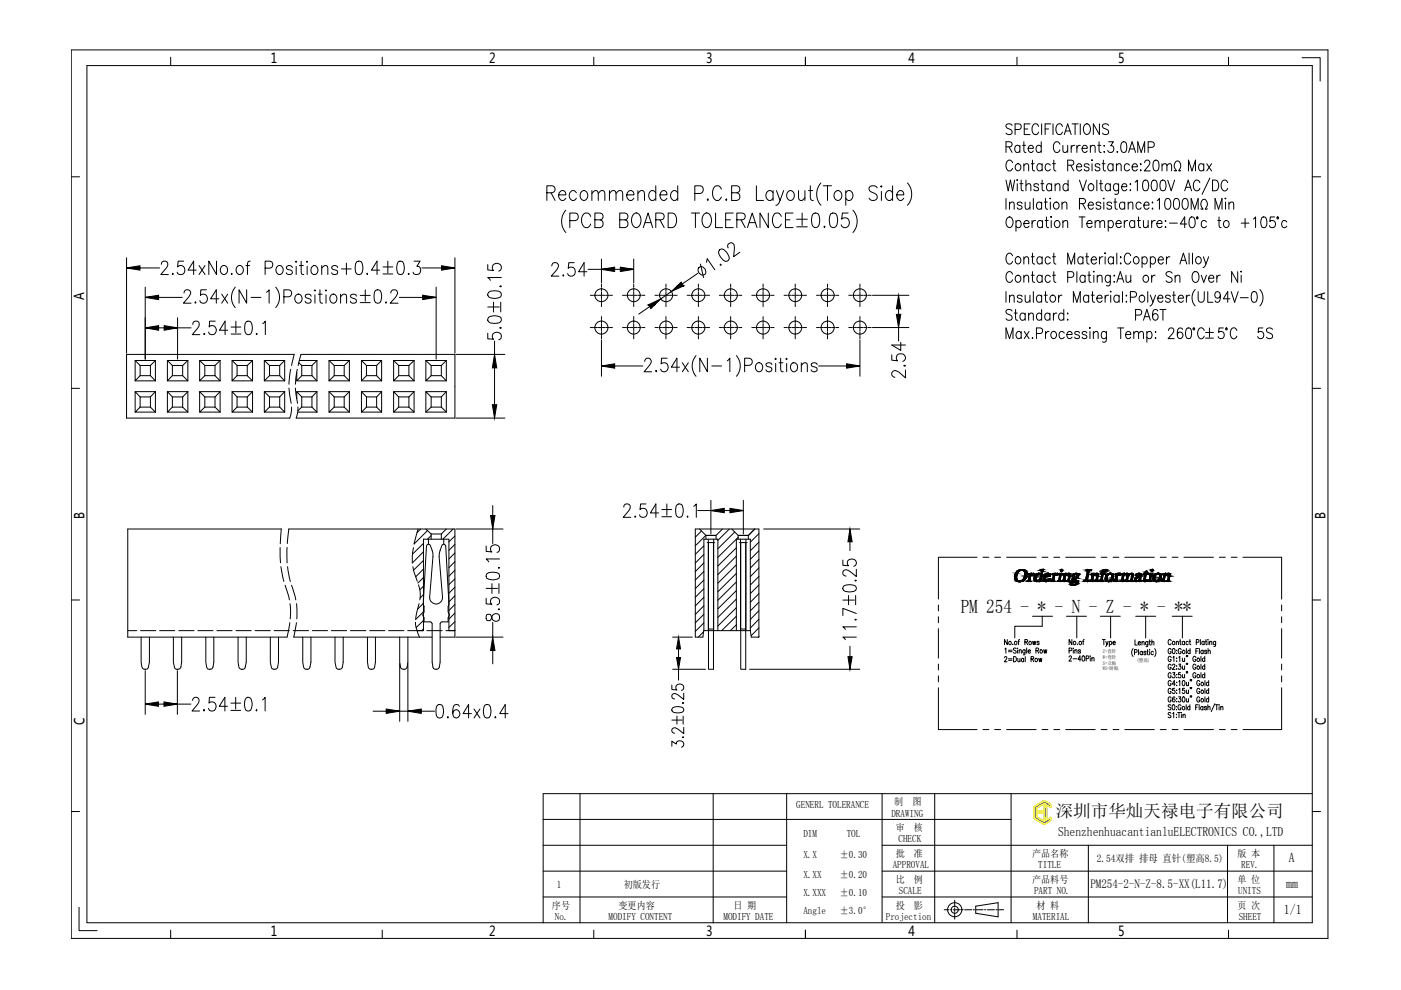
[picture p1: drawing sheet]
<svg xmlns="http://www.w3.org/2000/svg" width="297mm" height="210mm" viewBox="0 0 297 210" stroke-linecap="round" stroke-linejoin="round" font-family="sans-serif">
<defs><g id="words">
<text font-size="4" x="203.7" y="130">PM 254 - * - N - Z - * - **</text>
<text font-size="3.7" x="223.8" y="173.3">深圳市华灿天禄电子有限公司</text>
<g font-size="2.9">
<text x="57.4" y="13.4">1</text>
<text x="103.7" y="13.4">2</text>
<text x="149.7" y="13.4">3</text>
<text x="192.6" y="13.4">4</text>
<text x="237.1" y="13.4">5</text>
<text x="17.8" y="63.7" transform="rotate(-90 17.8 63.7)">A</text>
<text x="281" y="63.7" transform="rotate(-90 281 63.7)">A</text>
<text x="17.9" y="110" transform="rotate(-90 17.9 110)">B</text>
<text x="281" y="110" transform="rotate(-90 281 110)">B</text>
<text x="17.9" y="153.8" transform="rotate(-90 17.9 153.8)">C</text>
<text x="281.1" y="153.8" transform="rotate(-90 281.1 153.8)">C</text>
<text x="57.4" y="198.5">1</text>
<text x="103.7" y="198.5">2</text>
<text x="149.7" y="198.5">3</text>
<text x="192.6" y="198.5">4</text>
<text x="237.1" y="198.5">5</text>
</g>
<g font-size="2.8">
<text x="273.2" y="182.7">A</text>
<text x="272.7" y="188.3">mm</text>
<text x="272.2" y="193.8">1/1</text>
</g>
<text font-size="2.7" x="224.3" y="177.2">ShenzhenhuacantianluELECTRONICS CO.,LTD</text>
<text font-size="2.6" x="231.2" y="188.4">PM254-2-N-Z-8.5-XX(L11.7)</text>
<text font-size="2.2" x="232.6" y="182.7">2.54双排 排母 直针(塑高8.5)</text>
<g font-size="2.1">
<text x="168.8" y="171.4">GENERL TOLERANCE</text>
<text x="189" y="173.1">DRAWING</text>
<text x="189.6" y="170.8">制</text>
<text x="193.4" y="170.8">图</text>
<text x="170.3" y="177.6">DIM</text>
<text x="179.5" y="177.6">TOL</text>
<text x="189.9" y="176.2">审</text>
<text x="190.5" y="178.6">CHECK</text>
<text x="193.8" y="176.2">核</text>
<text x="170.3" y="181.9">X.X</text>
<text x="178.1" y="181.9">±0.30</text>
<text x="189.3" y="184.1">APPROVAL</text>
<text x="189.9" y="181.7">批</text>
<text x="193.8" y="181.7">准</text>
<text x="218.8" y="181.7">产品名称</text>
<text x="220.1" y="184.1">TITLE</text>
<text x="262.4" y="181.7">版 本</text>
<text x="263.2" y="184.1">REV.</text>
<text x="118" y="188.2">1</text>
<text x="132.2" y="188.2">初版发行</text>
<text x="170.3" y="186.1">X.XX</text>
<text x="170.3" y="189.9">X.XXX</text>
<text x="178.1" y="186.1">±0.20</text>
<text x="178.1" y="189.9">±0.10</text>
<text x="189.9" y="187.2">比</text>
<text x="190.6" y="189.6">SCALE</text>
<text x="193.8" y="187.2">例</text>
<text x="218.8" y="187.2">产品料号</text>
<text x="219.2" y="189.6">PART NO.</text>
<text x="262.4" y="187.2">单 位</text>
<text x="262.5" y="189.6">UNITS</text>
<text x="117" y="192.7">序号</text>
<text x="117.6" y="195">No.</text>
<text x="129" y="195">MODIFY CONTENT</text>
<text x="131.1" y="192.7">变更内容</text>
<text x="153.4" y="195">MODIFY DATE</text>
<text x="155.5" y="192.7">日 期</text>
<text x="170.3" y="193.7">Angle</text>
<text x="178.1" y="193.7">±3.0°</text>
<text x="187.8" y="195">Projection</text>
<text x="189.9" y="192.7">投</text>
<text x="193.8" y="192.7">影</text>
<text x="219" y="195">MATERIAL</text>
<text x="219.8" y="192.7">材 料</text>
<text x="262.4" y="192.7">页 次</text>
<text x="262.6" y="195">SHEET</text>
</g>
<g font-size="1.1">
<text x="233.8" y="138.4">Z=直针</text>
<text x="233.8" y="139.6">W=弯针</text>
<text x="233.8" y="140.9">S=立贴</text>
<text x="233.8" y="142.1">WS=卧贴</text>
<text x="241" y="140.4">(塑高)</text>
</g>
</g></defs>
<!-- layer: 0 -->
<g fill="none" stroke="#000" stroke-width=".21">
<path d="M139 39.4v3.1M143.7 39.4v3.1M160.4 39.4v3.1h1.5M171.8 39.4v2.5l.1 .4 .5 .2M174 38.8a3.5 3.5 0 0 0 0 4.7M174.6 39.4h1.7M175.4 39.4v3.1M186 39.8a.93 .93 0 0 0-1-.5 .93 .93 0 0 0-.8 .8l.3 .5 .3 .1a1.42 1.42 0 0 1 1.2 .9v.4a1.01 1.01 0 0 1-1.8 0M186.9 39.4l.1 .1-.1 .2-.2-.2zM189.2 39.4v3.1M192.4 38.8a3.5 3.5 0 0 1 0 4.7M213.3 31.1h.8a.54 .54 0 0 0 .5-.5 .54 .54 0 0 0-.5-.5h-.8v2.2"/>
<path d="M213.3 38.2l.5 2.2 .4-2.2 .5 2.2 .4-2.2M213.9 31.1l.7 1.2M214.6 26.6a.75 .75 0 0 0-1.3 0l.2 .5 .7 .4a.56 .56 0 0 1 .4 .5 .56 .56 0 0 1-.5 .5h-.3l-.5-.3M214.7 34.5a.65 .65 0 0 0-.7-.6 .65 .65 0 0 0-.6 .6 1.43 1.43 0 0 0 .4 1.7 .71 .71 0 0 0 .9-.5M215.2 27.5h.9a.61 .61 0 0 0 .4-.6 .61 .61 0 0 0-.4-.6h-.9v2.2M215.4 34.9a.7 .7 0 0 1 1.1 .3 .7 .7 0 0 1-.4 1 .72 .72 0 0 1-.8-.4 .72 .72 0 0 1 .1-.9zM215.7 38.1v.2zM215.7 38.9v1.5M216.2 31.1a.55 .55 0 0 0-.8-.2 .79 .79 0 0 0-.3 .8 .79 .79 0 0 0 .8 .6l.3-.3M216.2 30.8v1.5M216.2 38.9h.7M216.5 38.2v1.8l.1 .4h.4"/>
<path d="M216.8 30.8h.6M217.1 30.1v1.8l.1 .3 .3 .1M217.1 35.1l.4-.4 .5 .1 .1 1.4M217.1 34.7v1.5M217.2 27.3h.7M217.5 39.4l.5-.5 .5 .2 .1 1.3M217.5 38.2v2.2M218 31.5h1.1v-.3a.52 .52 0 0 0-.5-.4 .52 .52 0 0 0-.5 .3 .66 .66 0 0 0 0 1 .66 .66 0 0 0 1-.1M218.4 26.3h-1.2v2.2h1.2M218.6 34.7h.7M218.9 34v1.8l.1 .3 .4 .1M220.2 26.8a.65 .65 0 0 0-.7-.6 .65 .65 0 0 0-.6 .6l-.1 .3a.93 .93 0 0 0 .1 1.1 .93 .93 0 0 0 1 .2l.3-.4"/>
<path d="M220.2 39.3a.53 .53 0 0 0-.5-.4 .53 .53 0 0 0-.5 .4l.1 .2 .6 .2a.43 .43 0 0 1 .2 .7 .61 .61 0 0 1-.9-.3M220.7 38.9h.6M220.8 31.1l-.2-.2a.75 .75 0 0 0-1 .5 .75 .75 0 0 0 .5 .9h.4l.3-.3M220.8 30.1v2.2M220.8 26.3v2.2M221 35a.59 .59 0 0 0-.9-.2 .74 .74 0 0 0-.2 1 .74 .74 0 0 0 .9 .3l.2-.2M221 38.2v1.8v.4h.4M221 34.7v1.5M221.6 27.3h.7M222.7 35a.6 .6 0 0 0-.8-.2 .77 .77 0 0 0-.3 .9 .77 .77 0 0 0 .8 .5l.3-.3M222.8 26.3h-1.2v2.2M223 39.3a.6 .6 0 0 0-.8-.3 .77 .77 0 0 0-.3 .9 .77 .77 0 0 0 .8 .5l.3-.3"/>
<path d="M223 38.9v1.5M223.2 34.7h.6M223.3 26.3v2.2M223.4 34v1.8l.1 .3 .4 .1M223.7 39.4l.5-.5 .4 .2 .1 1.3M223.7 38.9v1.5M224.7 30.6a.66 .66 0 0 0-1-.4 1.48 1.48 0 0 0 .2 2.1 .68 .68 0 0 0 .8-.5M225.3 26.8a.72 .72 0 0 0-.9-.5 .72 .72 0 0 0-.5 .8v.6a.72 .72 0 0 0 .5 .8 .72 .72 0 0 0 .9-.5M225.4 30.8l.1 1.4 .4 .1 .5-.4M225.7 28.5l.7-2.2 .7 2.2M225.9 27.8h.9M226.4 35h.8a.55 .55 0 0 0 .5-.5 .55 .55 0 0 0-.5-.5h-.8v2.2"/>
<path d="M226.4 30.8v1.5M226.5 39.3a.55 .55 0 0 0-.9-.2 .74 .74 0 0 0-.2 .9 .74 .74 0 0 0 .9 .4l.2-.3M226.5 38.2v2.2M227 35l.7 1.2M227.1 30.8v1.5M227.3 26.3h1.3M227.9 30.8a.63 .63 0 0 0-.8 .7M227.9 26.3v2.2M228.2 35.4h1.1v-.3a.53 .53 0 0 0-.4-.4 .53 .53 0 0 0-.6 .3 .71 .71 0 0 0 0 .9 .71 .71 0 0 0 .8 .2l.2-.2M228.3 30.8v1.5M228.9 38.2l.7 2.2 .7-2.2M229 30.8a.6 .6 0 0 0-.7 .7"/>
<path d="M229 26.3v2.2M229.4 31.5h1.1v-.3a.52 .52 0 0 0-.4-.4 .52 .52 0 0 0-.6 .3 .66 .66 0 0 0 0 1 .66 .66 0 0 0 1-.1M230.2 26.3a.97 .97 0 0 1 .9 .5 .97 .97 0 0 1 0 1 .69 .69 0 0 1-.7 .7 .69 .69 0 0 1-.6-.7 1.39 1.39 0 0 1 .4-1.5zM230.9 39.2a.7 .7 0 0 1 1 .2 .7 .7 0 0 1-.4 1 .72 .72 0 0 1-.8-.4 .72 .72 0 0 1 .2-.8zM230.9 35a.58 .58 0 0 0-1-.1l.1 .4 .6 .2a.42 .42 0 0 1 .2 .6 .6 .6 0 0 1-.9-.2M231.2 31.2l.4-.4 .5 .1 .1 1.4M231.2 30.8v1.5M231.5 33.8v.3zM231.5 34.7v1.5M232.6 38.2v2.2M232.7 30.8h.7M233 30.1v1.8l.1 .3 .4 .1"/>
<path d="M233.1 26.3v2.2l-1.3-2.2v2.2M233.1 38.9h.7M233.2 35a.55 .55 0 0 0-.5-.3 .55 .55 0 0 0-.5 .3l.1 .3 .8 .3 .1 .3a.54 .54 0 0 1-.5 .4 .54 .54 0 0 1-.5-.4M233.4 38.2v1.8l.1 .4h.3M233.7 34.7h.6M233.9 34v1.8l.1 .3 .4 .1M234 30.9h.2l-.1 .1zM234.1 32.1v.2zM235 26.6a.71 .71 0 0 0-.7-.4 .71 .71 0 0 0-.6 .5l.2 .4 .8 .4a.56 .56 0 0 1 .4 .5 .56 .56 0 0 1-.5 .5h-.4l-.4-.3M235 30.1h1.1l-.6 .8a.7 .7 0 0 1 .6 1.1 .7 .7 0 0 1-1.2-.1M235.4 39.3a.6 .6 0 0 0-.8-.3 .77 .77 0 0 0-.3 .9 .77 .77 0 0 0 .8 .5l.3-.3M235.4 38.9v1.5"/>
<path d="M236 35a.59 .59 0 0 0-.9-.2 .74 .74 0 0 0-.2 1 .74 .74 0 0 0 .9 .3l.2-.2M236 34.7v1.5M236.7 35.1l.5-.4 .4 .1 .1 1.4M236.7 34.7v1.5M236.9 32.1v.2zM237.2 38.9l-.1 2.1a.52 .52 0 0 1-.8 .1M237.2 39.3a.63 .63 0 0 0-.9-.3 .76 .76 0 0 0-.2 1 .76 .76 0 0 0 .9 .4l.2-.3M237.8 39.6h1.1v-.2a.51 .51 0 0 0-.5-.5 .51 .51 0 0 0-.5 .4 .71 .71 0 0 0 0 .8 .71 .71 0 0 0 .8 .3l.2-.3M237.9 30.2l.5-.1a1.07 1.07 0 0 1 .5 1.2l-.3 .9-.4 .1a1.28 1.28 0 0 1-.5-1.8zM239.3 32.3l.7-2.2 .8 2.2M239.5 35a.61 .61 0 0 0-.8-.2 .75 .75 0 0 0-.3 .9 .75 .75 0 0 0 .9 .4l.2-.2M239.6 39.1h.1z"/>
<path d="M239.6 31.6h.9M240 35.4h1.1v-.3a.54 .54 0 0 0-.4-.4 .54 .54 0 0 0-.6 .3 .72 .72 0 0 0 0 .9 .72 .72 0 0 0 .9 .2l.1-.2M240.7 38.6l.4-.4v2.2M241.2 32.3v-2.2l.7 2.2 .8-2.2v2.2M241.9 34.7v.2zM241.9 36v.2zM242.5 38.3l.5-.1a1.31 1.31 0 0 1 .4 1.8l-.2 .4h-.4a1.07 1.07 0 0 1-.6-1.2zM242.7 34.5l.1-.3 .3-.2h.3l.3 .2a.8 .8 0 0 1-.2 .9l-.9 1.1h1.3M243.4 31.2l1.1-.1 .2-.3-.1-.5-.3-.2h-.9v2.2M244.4 38.3l.4-.1a1.34 1.34 0 0 1 .5 1.8l-.2 .4h-.5a1.27 1.27 0 0 1-.4-1.8zM244.7 34.1l.5-.1a1.07 1.07 0 0 1 .5 1.3l-.2 .8-.5 .1a1.05 1.05 0 0 1-.6-1.3zM246.2 38.3l.4-.1a1.31 1.31 0 0 1 .5 1.8l-.2 .4h-.4a1.07 1.07 0 0 1-.6-1.2z"/>
<path d="M246.4 35.1l.4-.4 .5 .1 .1 1.4M246.4 34.7v1.5M247.4 35.1l.5-.4 .4 .1 .1 1.4M247.6 38.2l.7 2.2 .7-2.2M249 36.1l.4 .1a1.35 1.35 0 0 1 .1-2.1 1.09 1.09 0 0 1 .9 .9 1.09 1.09 0 0 1-.5 1.1h.4M251.5 39.7h.9M252 36.2v-2.2l.7 2.2 .8-2.2v2.2M254.4 38.7a.71 .71 0 0 0-.9-.5 .71 .71 0 0 0-.5 .9 .94 .94 0 0 0 .1 1 .94 .94 0 0 0 1 .3l.3-.5M255.2 35a.61 .61 0 0 0-.8-.2 .81 .81 0 0 0-.3 .8 .81 .81 0 0 0 .7 .6l.4-.3M255.2 34.7v1.5M255.9 34.7l1 1.5M256.5 37.8l-1.6 3.4"/>
<path d="M256.9 34.7l-1 1.5M257.1 38.2h.6a1.28 1.28 0 0 1 0 2.2h-.6zM260.3 38.7a.72 .72 0 0 0-.9-.5 .72 .72 0 0 0-.5 .9v.5a.72 .72 0 0 0 .5 .8 .72 .72 0 0 0 .9-.5M26.8 54.7v20.2M29.7 56.8h4.1M34.2 56a.58 .58 0 0 1 .5-.6h.4a.86 .86 0 0 1 .1 1.5l-1.1 1.3h1.6M36.5 58.1l.1-.1 .2 .1-.2 .1zM38.9 55.4h-1.1l-.2 1.2a.92 .92 0 0 1 1.3 0 .92 .92 0 0 1 0 1.3 .92 .92 0 0 1-1.3 .1v-.3M41.6 57.3h-1.7l1.2-1.9v2.8M42.2 56.3l1.3 1.9M43.5 56.3l-1.3 1.9M45.9 55.4v2.8l-1.6-2.8v2.8"/>
<path d="M46.9 56.6a.87 .87 0 0 1 1.3 .1 .87 .87 0 0 1-.2 1.2 .87 .87 0 0 1-1.2-.1 .87 .87 0 0 1 .1-1.2zM49.1 58l.1 .1-.1 .1zM50.3 56.6a.87 .87 0 0 1 1.2 .1 .87 .87 0 0 1-.1 1.2 .87 .87 0 0 1-1.3-.1 .87 .87 0 0 1 .2-1.2zM52.1 56.3h.8M53.1 55.4l-.5 .1-.1 .4v2.3M56.2 56.9h1a.75 .75 0 0 0 .6-.8 .75 .75 0 0 0-.6-.7h-1v2.8M58.7 56.6a.87 .87 0 0 1 1.3 .1 .87 .87 0 0 1-.2 1.2 .87 .87 0 0 1-1.2-.1 .87 .87 0 0 1 .1-1.2zM62 56.7a.69 .69 0 0 0-.7-.4 .69 .69 0 0 0-.6 .4l.1 .3 1.1 .4 .1 .4a.72 .72 0 0 1-.7 .4 .72 .72 0 0 1-.6-.4M62.7 55.5l.1-.1 .1 .1-.1 .1zM62.8 56.5v1.7M63.5 56.3h.8M63.9 55.4v2.3v.4l.5 .1"/>
<path d="M65 55.5l.1-.1 .1 .1-.1 .1zM65.1 56.5v1.7M66 56.7a.68 .68 0 0 1 .6-.4 .68 .68 0 0 1 .7 .4 .87 .87 0 0 1 0 1.1 .87 .87 0 0 1-1 .3 1.24 1.24 0 0 1-.3-1.4zM68.2 56.9l.6-.6 .6 .2 .1 1.7M68.2 56.3v1.9M71.6 56.7a.68 .68 0 0 0-.7-.4 .68 .68 0 0 0-.6 .4 1.35 1.35 0 0 0 1.2 .7l.1 .4a.7 .7 0 0 1-.7 .4 .7 .7 0 0 1-.6-.4M72.4 57h2.1M73.4 55.8v2.4M75.6 55.5l.4-.1 .6 .1a2.58 2.58 0 0 1 0 2.6 .8 .8 0 0 1-1.2-.4 3 3 0 0 1 .2-2.2zM77.7 58.1l.2-.1v.1v.1zM80.5 57.3h-1.7l1.1-1.9v2.8M81.2 56.6h2.1"/>
<path d="M81.2 58.1h2.1M82.2 55.4v2.4M84.4 55.5l.6-.1a1.44 1.44 0 0 1 .7 1.6l-.1 .7a.74 .74 0 0 1-1.2 .4 2.56 2.56 0 0 1 0-2.6zM86.6 58l.2 .1-.2 .1-.1-.1zM87.8 55.4h1.3l-.7 1.1a.86 .86 0 0 1 .7 1.3 .86 .86 0 0 1-1.5-.1M89.4 56.8h4.2M96.4 54.7v20.2M103.4 56.1v1.1l1.2 .2a.92 .92 0 0 1 .1-1.3 .92 .92 0 0 1 1.3 0 .92 .92 0 0 1 0 1.3l-.3 .1M106.3 58.8h-2.9l.6 .6M115.9 40.9h1.2a.76 .76 0 0 0 .6-.8 .76 .76 0 0 0-.6-.7h-1.2v3.1M116.8 40.9l.9 1.6M117 56.4l.2-.6 .7-.1a.71 .71 0 0 1 .4 1.1l-1.4 1.7h1.6"/>
<path d="M118.4 41.3h1.6a.74 .74 0 0 0-.5-.9 .74 .74 0 0 0-.9 .5 1.05 1.05 0 0 0 .9 1.6l.5-.5M119.4 58.3l.1 .1-.1 .1zM120 44.6a3.5 3.5 0 0 0 0 4.7M120.8 46.8h1.2a.82 .82 0 0 0 .6-.8 .82 .82 0 0 0-.6-.8h-1.2v3.1M121.7 55.7h-1.1l-.1 1.2a.91 .91 0 0 1 1.2 .1 .91 .91 0 0 1 0 1.2 .91 .91 0 0 1-1.2 .1l-.2-.3M122.2 40.9a.74 .74 0 0 0-.7-.5 .74 .74 0 0 0-.7 .5 1.05 1.05 0 0 0 .9 1.6l.5-.5M123.2 40.7a.81 .81 0 0 1 1-.2 .81 .81 0 0 1 .4 1 .84 .84 0 0 1-.8 1 .84 .84 0 0 1-.8-1zM124.4 57.6h-1.7l1.1-1.9v2.8M124.7 57.1h2.8M125.2 45.9a.91 .91 0 0 0-.9-.8 .91 .91 0 0 0-.9 .8 1.88 1.88 0 0 0 .7 2.4 .98 .98 0 0 0 1.1-.8M125.5 41l.6-.6 .6 .2 .1 1.9M125.5 40.4v2.1"/>
<path d="M126.1 46.6h1.1a.72 .72 0 0 0 .7-.7 .72 .72 0 0 0-.7-.7h-1.1v3.1h1.1a.84 .84 0 0 0 .7-.9 .84 .84 0 0 0-.7-.8M126.8 41l.7-.6 .6 .2 .1 1.9M127.5 54.9v5.1M129.2 41l.7-.6 .6 .2 .1 1.9M129.2 40.4v2.1M130.3 57.1h1.2M130.6 41l.7-.6 .6 .2 .1 1.9M131.4 46.6h1.1a.72 .72 0 0 0 .6-.7 .72 .72 0 0 0-.6-.7h-1.1v3.1h1.1a.84 .84 0 0 0 .7-.9 .84 .84 0 0 0-.7-.8M132.9 41.3h1.5a.74 .74 0 0 0-.5-.9 .74 .74 0 0 0-.9 .5 1.05 1.05 0 0 0 .9 1.6l.5-.5M134.3 45.4a.91 .91 0 0 1 1.1-.1 .91 .91 0 0 1 .5 .9 1.57 1.57 0 0 1-1 2.1 1.79 1.79 0 0 1-.6-2.9zM134.4 54.9v5.1M135.2 41l.7-.6 .6 .2 .1 1.9"/>
<path d="M135.2 40.4v2.1M136.4 48.3l1-3.1 1 3.1M136.8 47.2h1.2M139 40.9a.73 .73 0 0 0-.7-.5 .73 .73 0 0 0-.6 .5 1.05 1.05 0 0 0 .8 1.6l.5-.5M139 46.6h1.2a.72 .72 0 0 0 .6-.7 .72 .72 0 0 0-.6-.7h-1.2v3.1M139.9 41.3h1.5a.71 .71 0 0 0-.5-.8 .71 .71 0 0 0-.8 .4 1.05 1.05 0 0 0 .8 1.6l.5-.5M139.9 46.6l.9 1.7M141.7 45.2h.9a1.75 1.75 0 0 1 .6 2.6l-.6 .5h-.9zM143.7 40.9a.74 .74 0 0 0-.7-.5 .74 .74 0 0 0-.7 .5 1.05 1.05 0 0 0 .9 1.6l.5-.5M146.6 45.2h1.7M147.3 41h1.2a.83 .83 0 0 0 .6-.8 .83 .83 0 0 0-.6-.8h-1.2v3.1M147.4 45.2v3.1"/>
<path d="M147.9 58l-3.2 2.2M148.2 56.8a.97 .97 0 0 1 1.1 0 .97 .97 0 0 1 .3 1.1 .92 .92 0 0 1-1.3 .2 .92 .92 0 0 1-.1-1.3zM148.5 56l.7 2.8M149.2 45.4a.91 .91 0 0 1 1.1-.1 .91 .91 0 0 1 .5 .9 1.57 1.57 0 0 1-1 2.1 1.79 1.79 0 0 1-.6-2.9zM149.8 55.6l.1-.8 1.6 2.4M149.9 42.3l.2-.1 .1 .1-.1 .2zM151.7 45.2v3.1h1.5M152.6 53l.2-.1a1.41 1.41 0 0 1 1.5 .9l.3 1.1-.4 .5a1.4 1.4 0 0 1-1.5-1l-.3-.6v-.5zM152.7 56l.2 .1v.2l-.2-.1zM152.9 40.1a.88 .88 0 0 0-1.3-.6 2 2 0 0 0 .2 3 .98 .98 0 0 0 1.1-.7M153.9 42.3l.1-.1 .1 .1-.1 .2zM153.9 46.6h1"/>
<path d="M154.4 52.6l-.1-.6 .5-.5a.84 .84 0 0 1 .9 1.1l-.2 1.8 1.4-.9M155.1 40.9h1.1a.75 .75 0 0 0 .7-.8 .75 .75 0 0 0-.7-.7h-1.1v3.1h1.1a.83 .83 0 0 0 .7-.8 .83 .83 0 0 0-.7-.8M155.5 45.2h-1.6v3.1h1.6M156.2 46.6h1.2a.72 .72 0 0 0 .6-.7 .72 .72 0 0 0-.6-.7h-1.2v3.1M157.1 46.6l.9 1.7M158.5 48.3l1-3.1 1 3.1M158.8 47.2h1.3M162.9 45.2v3.1l-1.8-3.1v3.1M163.9 40.9a.74 .74 0 0 0-.7-.5 .74 .74 0 0 0-.7 .5 1.05 1.05 0 0 0 .9 1.6l.5-.5M163.9 40.4v2.1M164.6 40.4l.8 2.1 .8-2.1M165.4 42.5l-.5 .9-.4 .1"/>
<path d="M165.6 45.9a.88 .88 0 0 0-.8-.8 .88 .88 0 0 0-.9 .8 1.99 1.99 0 0 0 .6 2.4 .98 .98 0 0 0 1.1-.8M166.5 46.6h1M167 40.7a.81 .81 0 0 1 1-.2 .81 .81 0 0 1 .4 1 .84 .84 0 0 1-.8 1 .84 .84 0 0 1-.8-1zM168.1 45.2h-1.6v3.1h1.6M168.9 46.5h2.3M168.9 48.1h2.3M169.3 40.4l.1 1.9 .7 .2 .6-.6M170.1 45.2v2.6M170.7 40.4v2.1M171.4 40.4h.9M172.4 45.3l.6-.1a1.39 1.39 0 0 1 .8 1.7l-.1 .8-.3 .4-.6 .2a1.48 1.48 0 0 1-.7-1.8l.1-.8zM174.8 48l.1 .1-.1 .2-.1-.2z"/>
<path d="M176.2 45.3a.86 .86 0 0 1 1.3 .4 2.94 2.94 0 0 1-.3 2.4l-.6 .2a1.5 1.5 0 0 1-.8-1.8zM177.1 40.7a.83 .83 0 0 1 1-.2 .83 .83 0 0 1 .4 1 .86 .86 0 0 1-.8 1 .86 .86 0 0 1-.9-1zM179.3 40.9a.74 .74 0 0 1 .7-.5 .74 .74 0 0 1 .7 .5 1.05 1.05 0 0 1-.9 1.6l-.5-.5M179.3 40.4v3.1M179.8 45.2h-1.2l-.1 1.3a1.03 1.03 0 0 1 1.6 .5 1.03 1.03 0 0 1-1.2 1.3l-.4-.3-.2-.3M180.8 44.6a3.5 3.5 0 0 1 0 4.7M186.9 40.6v1.9M189.2 40.9a.74 .74 0 0 0-.7-.5 .74 .74 0 0 0-.7 .5 1.05 1.05 0 0 0 .9 1.6l.5-.5M190.1 41.3h1.5a.71 .71 0 0 0-.5-.8 .71 .71 0 0 0-.8 .4 1.05 1.05 0 0 0 .8 1.6l.5-.5M213.3 42.1v2.3M213.7 46.1a.97 .97 0 0 1 1 .4 .97 .97 0 0 1 0 1.1 .69 .69 0 0 1-.7 .7 .69 .69 0 0 1-.7-.7 1.39 1.39 0 0 1 .4-1.5zM214 43.3l.5-.5 .4 .1 .1 1.5"/>
<path d="M214 42.8v1.6M214.7 54.2a.67 .67 0 0 0-1-.4 1.47 1.47 0 0 0 .1 2.2 .75 .75 0 0 0 .9-.6M214.7 58.1a.72 .72 0 0 0-.9-.5 .72 .72 0 0 0-.5 .9v.5a.72 .72 0 0 0 .5 .9 .72 .72 0 0 0 .9-.6M215.4 47.1a.61 .61 0 0 1 .8-.3 .75 .75 0 0 1 .3 1 .75 .75 0 0 1-.9 .4l-.2-.3M215.4 46.8v2.2M215.4 54.6a.69 .69 0 0 1 1 .2 .69 .69 0 0 1-.1 .9 .69 .69 0 0 1-1-.1 .69 .69 0 0 1 .1-1zM215.4 58.6a.7 .7 0 0 1 1.1 .2 .7 .7 0 0 1-.4 1 .72 .72 0 0 1-.8-.4 .72 .72 0 0 1 .1-.8zM216.7 43.2a.58 .58 0 0 0-1-.1v.3l.9 .3 .1 .3a.55 .55 0 0 1-.5 .4 .55 .55 0 0 1-.5-.4M217.1 47.4h1.1v-.2a.53 .53 0 0 0-.5-.5 .53 .53 0 0 0-.5 .4 .71 .71 0 0 0 0 .8 .71 .71 0 0 0 .8 .3l.2-.3M217.1 54.9l.4-.5 .5 .2 .1 1.4M217.1 58.8l.4-.4 .5 .1 .1 1.4M217.1 54.4v1.6"/>
<path d="M217.1 58.4v1.5M217.4 42.8v1.5l.5 .1 .5-.5M218.4 42.8v1.6M218.6 54.4h.7M218.6 58.4h.7M218.8 46.8v1.5M218.9 53.7v1.8l.1 .4 .4 .1M218.9 57.6v1.8l.1 .4 .4 .1M219.1 42.1v2.3M219.6 46.8a.64 .64 0 0 0-.8 .6M220.8 43.2a.55 .55 0 0 0-.8-.3 .77 .77 0 0 0-.2 .9 .77 .77 0 0 0 .8 .5l.2-.3M220.8 42.8v1.6"/>
<path d="M221 54.8a.58 .58 0 0 0-.9-.3 .77 .77 0 0 0-.3 .9 .77 .77 0 0 0 .9 .5l.3-.3M221 58.7a.63 .63 0 0 0-.9-.3 .77 .77 0 0 0-.2 .9 .77 .77 0 0 0 .8 .5l.3-.3M221 54.4v1.6M221 58.4v1.5M221 47.1a.61 .61 0 0 0-.8-.3 .77 .77 0 0 0-.3 .9 .77 .77 0 0 0 .8 .5l.3-.3M221 46.8v1.5M221.4 42.8h.7M221.6 46.8h.6M221.7 42.1v1.8l.1 .4 .3 .1M221.9 46v1.8l.1 .4 .3 .1M222.7 42v.2zM222.7 54.8a.55 .55 0 0 0-.8-.3 .77 .77 0 0 0-.3 .9 .77 .77 0 0 0 .8 .5l.3-.3"/>
<path d="M222.7 58.7a.6 .6 0 0 0-.8-.3 .81 .81 0 0 0-.3 .9 .81 .81 0 0 0 .7 .6l.4-.4M222.7 42.8v1.6M222.9 45.9v.2zM222.9 46.8v1.5M223.2 54.4h.6M223.2 58.4h.6M223.4 53.7v1.8l.1 .4 .4 .1M223.4 57.6v1.8l.1 .4 .4 .1M223.5 43.1a.7 .7 0 0 1 1.1 .2 .7 .7 0 0 1-.4 1 .72 .72 0 0 1-.8-.4 .72 .72 0 0 1 .1-.8zM223.7 47a.7 .7 0 0 1 1.1 .2 .7 .7 0 0 1-.4 1 .72 .72 0 0 1-.8-.4 .72 .72 0 0 1 .1-.8zM225.2 43.3l.5-.5 .4 .1 .1 1.5M225.2 42.8v1.6"/>
<path d="M225.4 47.2l.4-.4 .5 .1 .1 1.4M225.4 46.8v1.5M226.4 58.8h.8a.62 .62 0 0 0 .5-.6 .62 .62 0 0 0-.5-.6h-.8v2.3M226.4 56v-2.3l.7 2.3 .8-2.3v2.3M228.3 57.6v2.3M228.8 46h1.3M228.9 43.2l1.1-.1 .2-.4-.2-.5-1.1-.1v2.3M229.4 46v2.3M229.5 43.2l.7 1.2M229.6 54.8a.55 .55 0 0 0-.8-.3 .77 .77 0 0 0-.3 .9 .77 .77 0 0 0 .8 .5l.3-.3M229.6 54.4v1.6M230.1 58.7a.53 .53 0 0 0-1-.2 .73 .73 0 0 0-.1 1 .73 .73 0 0 0 .9 .3l.2-.3"/>
<path d="M230.1 58.4v1.5M230.2 54.4h.6M230.4 47.4h1.1v-.2a.53 .53 0 0 0-.4-.5 .53 .53 0 0 0-.6 .4 .71 .71 0 0 0 0 .8 .71 .71 0 0 0 .8 .3l.2-.3M230.4 53.7v1.8l.1 .4 .4 .1M230.6 58.4h.7M230.7 43.5h1.1v-.2a.51 .51 0 0 0-.5-.5 .51 .51 0 0 0-.5 .4 .7 .7 0 0 0 0 .8 .7 .7 0 0 0 .8 .3l.2-.3M230.9 57.6v1.8l.1 .4 .3 .1M231.3 55.1h1.2v-.2a.52 .52 0 0 0-.5-.5 .52 .52 0 0 0-.5 .4 .7 .7 0 0 0-.1 .8 .7 .7 0 0 0 .9 .3l.2-.3M231.9 57.5v.2zM231.9 58.4v1.5M232.2 47.2l.4-.4 .5 .1 .1 1.4M232.2 46.8v1.5"/>
<path d="M232.6 58.8l.5-.4 .5 .1 .1 1.4M232.6 58.4v1.5M233.1 54.4v1.6M233.2 47.2l.5-.4 .4 .1 .1 1.4M233.4 43.2a.54 .54 0 0 0-.5-.4 .54 .54 0 0 0-.5 .4l.2 .3 .7 .2 .1 .3a.55 .55 0 0 1-.5 .4 .55 .55 0 0 1-.5-.4M233.8 54.4a.7 .7 0 0 0-.7 .7M233.9 42.1h.2zM234 42.8v1.6M234.3 53.6v.2zM234.3 54.4v1.6M235 47.1a.6 .6 0 0 1 .8-.2 .75 .75 0 0 1 .2 .9 .75 .75 0 0 1-.9 .4l-.1-.3M235 46.8v2.2"/>
<path d="M235.4 58.4l-.1 2a.51 .51 0 0 1-.7 .1M235.4 58.7a.6 .6 0 0 0-.8-.3 .81 .81 0 0 0-.3 .9 .81 .81 0 0 0 .7 .6l.4-.4M235.7 43.2a.53 .53 0 0 0-.5-.4 .53 .53 0 0 0-.5 .4l.1 .2 .8 .3 .1 .3a.54 .54 0 0 1-.5 .4 .54 .54 0 0 1-.5-.4M236.1 54.8a.58 .58 0 0 0-.9-.3 .77 .77 0 0 0-.2 .9 .77 .77 0 0 0 .8 .5l.3-.3M236.1 54.4v1.6M236.1 59.8h.2zM236.1 42.8h.7M236.2 58.4v.2zM236.4 42.1v1.8l.1 .4 .4 .1M236.6 47.4h1.1v-.2a.53 .53 0 0 0-.5-.5 .53 .53 0 0 0-.5 .4 .71 .71 0 0 0 0 .8 .71 .71 0 0 0 .8 .3l.2-.3M236.8 53.7v2.3M236.8 59.9l.7-2.3 .8 2.3"/>
<path d="M237.1 59.1h.9M237.6 54.4v.3zM237.6 55.8v.2zM238.4 46.8v1.5M238.5 43.2a.58 .58 0 0 0-.9-.3 .77 .77 0 0 0-.2 .9 .77 .77 0 0 0 .8 .5l.3-.3M238.5 42.8v1.6M238.7 58.4l.1 1.4 .5 .1 .4-.5M239.1 46.8a.63 .63 0 0 0-.7 .6M239.2 43.3l.5-.5 .4 .1 .1 1.5M239.2 42.8v1.6M239.6 40.4h.1zM239.7 54.2a.66 .66 0 0 0-1-.4 1.51 1.51 0 0 0 .2 2.2 .72 .72 0 0 0 .8-.6"/>
<path d="M239.7 58.4v1.5M240.5 54.6a.69 .69 0 0 1 .9 .2 .69 .69 0 0 1-.1 .9 .69 .69 0 0 1-.9-.1 .69 .69 0 0 1 .1-1zM240.6 47.1a.6 .6 0 0 0-.8-.3 .77 .77 0 0 0-.3 .9 .77 .77 0 0 0 .8 .5l.3-.3M240.6 46.8v1.5M241.1 46.8h.7M241.4 46v1.8l.1 .4 .4 .1M241.9 43.2a.55 .55 0 0 0-.8-.3 .77 .77 0 0 0-.2 .9 .77 .77 0 0 0 .8 .5l.2-.3M242.1 54.8a.55 .55 0 0 1 .8-.3 .77 .77 0 0 1 .3 .9 .77 .77 0 0 1-.8 .5l-.3-.3M242.1 54.4v2.3M242.4 46.8l.1 1.4 .5 .1 .4-.5M242.5 58.6a.7 .7 0 0 1 1.1 .2 .7 .7 0 0 1-.4 1 .72 .72 0 0 1-.8-.4 .72 .72 0 0 1 .1-.8zM242.5 43.5h1.1v-.2a.53 .53 0 0 0-.5-.5 .53 .53 0 0 0-.5 .4 .7 .7 0 0 0 0 .8 .7 .7 0 0 0 .8 .3l.2-.3"/>
<path d="M243.4 46.8v1.5M243.9 54.8a.67 .67 0 0 1 1-.1 .67 .67 0 0 1 0 .9 .54 .54 0 0 1-.5 .4 .54 .54 0 0 1-.5-.4M243.9 54.4v2.3M244.2 46.8v1.5M244.2 58.4v1.5M244.3 42.9h.1v.2zM244.4 44.1v.3zM244.9 46.8a.64 .64 0 0 0-.7 .6M244.9 58.4a.64 .64 0 0 0-.7 .6M245.3 47.4h1.1v-.2a.53 .53 0 0 0-.5-.5 .53 .53 0 0 0-.5 .4 .72 .72 0 0 0 0 .8 .72 .72 0 0 0 .8 .3l.2-.3M245.4 42.5l.4-.4v2.3M245.5 55.1h1.1v-.4a.67 .67 0 0 0-1 0 .67 .67 0 0 0 .1 .9 .53 .53 0 0 0 .5 .4 .53 .53 0 0 0 .4-.4"/>
<path d="M247.1 46.8v.2zM247.1 48v.3zM247.2 42.2l.5-.1a1.34 1.34 0 0 1 .5 1.4 .68 .68 0 0 1-.6 .9 .68 .68 0 0 1-.7-.9l.1-1zM247.3 54.4v1.6M247.9 47.3h1.7M248 54.4a.67 .67 0 0 0-.7 .7M248.5 57.9a.69 .69 0 0 0-.7-.3 .69 .69 0 0 0-.6 .5l.2 .4 .7 .3a.54 .54 0 0 1 .4 .6 .54 .54 0 0 1-.5 .5h-.3l-.5-.4M249 42.2a.81 .81 0 0 1 .9 .2 .81 .81 0 0 1 .2 .8v.2a.74 .74 0 0 1-.2 .8 .74 .74 0 0 1-.9 .1 2.19 2.19 0 0 1 0-2.1zM249.1 58.8l.5-.4 .5 .1 .1 1.4M249.1 58.4v1.5M250.2 56l.7-2.3 .7 2.3M250.4 55.2h.9"/>
<path d="M250.9 42.2l.4-.1a1.34 1.34 0 0 1 .6 1.4 .68 .68 0 0 1-.6 .9 .68 .68 0 0 1-.7-.9l.1-1zM251.2 40.4l.7-2.2 .7 2.2M251.6 47.5h-1.4l1-1.5v2.3M252.1 53.7v2.3M252.4 46.1l.4-.1a1.39 1.39 0 0 1 .6 1.4 .69 .69 0 0 1-.6 .9 .69 .69 0 0 1-.7-.9v-.7zM252.6 44.4v-2.3l.7 2.3 .7-2.3v2.3M252.8 53.7v2.3M253.1 57.7l.2-.1a.98 .98 0 0 1 .9 1.4 .75 .75 0 0 1-.8 .8 .75 .75 0 0 1-.7-1l.1-.5zM253.7 54.6a.69 .69 0 0 1 .9 .2 .69 .69 0 0 1-.1 .9 .69 .69 0 0 1-1-.1 .69 .69 0 0 1 .2-1zM254.6 44.3l.5 .1a1.38 1.38 0 0 1 0-2.1 1.03 1.03 0 0 1 .7 1.7l-.2 .4 .4-.1M254.7 58.4l.5 1.5 .6-1.5M255.1 54.4l.6 1.6"/>
<path d="M255.8 47.1a.61 .61 0 0 0-.8-.3 .75 .75 0 0 0-.3 1 .75 .75 0 0 0 .9 .4l.2-.3M256.3 54.4l-.8 2-.4 .3M256.3 59h1.1v-.2a.53 .53 0 0 0-.5-.5 .53 .53 0 0 0-.6 .4 .7 .7 0 0 0 0 .8 .7 .7 0 0 0 .9 .3l.2-.3M257.6 44.4v-2.3l.8 2.3 .7-2.3v2.3M258 58.4v1.5M258.2 46.8h.6M258.5 46v1.8l.1 .4 .3 .1M258.7 58.4a.64 .64 0 0 0-.7 .6M259.6 47a.7 .7 0 0 1 1 .2 .7 .7 0 0 1-.4 1 .72 .72 0 0 1-.8-.4 .72 .72 0 0 1 .2-.8zM259.7 42.1h.2zM259.8 42.8v1.6M260.6 43.3l.4-.5 .5 .1 .1 1.5"/>
<path d="M260.6 42.8v1.6M262.4 57.6v2.3l-1.3-2.3v2.3M263.2 57.5v.2zM263.2 47.3h1.6M263.2 58.4v1.5M264 46.3v2M265.7 46.4l.5-.4v2.3M267.6 46.1a.81 .81 0 0 1 1 1v.3a.63 .63 0 0 1-.4 .8 .63 .63 0 0 1-.8-.4 2.1 2.1 0 0 1 .2-1.7zM270.2 46h-.9l-.1 1a.73 .73 0 0 1 1 0 .73 .73 0 0 1 0 1 .73 .73 0 0 1-1 0l-.1-.2M272.8 47.1a.6 .6 0 0 0-.8-.3 .77 .77 0 0 0-.3 .9 .77 .77 0 0 0 .8 .5l.3-.3M28.7 76.4v4.4l1-1.1M29.7 79.7h2.2"/>
<path d="M29.7 77.5h2.2M29.7 77.5v2.2M30.8 60.9v15.3M31.9 79.7l1 1.1M31.9 77.5v2.2M32.9 76.4h-4.2l1 1.1M32.9 76.4l-1 1.1M32.9 76.4v4.4M33.6 63.1h5M33.6 69.5h1.2M35.5 76.4v4.4l1-1.1M36.5 79.7h2.2"/>
<path d="M36.5 77.5h2.2M36.5 77.5v2.2M37.6 67.4v8.8M37.6 69.5h2.9M38.7 79.7l1.1 1.1M38.7 77.5v2.2M39 62.1l.2-.5 .8-.2a.69 .69 0 0 1 .3 1.1l-1.4 1.8h1.6M39.8 76.4h-4.3l1 1.1M39.8 76.4l-1.1 1.1M39.8 76.4v4.4M40.9 68.8a.59 .59 0 0 1 .5-.7h.4a.9 .9 0 0 1 .1 1.5l-1.1 1.4h1.6M41.3 64.2l.1-.2 .2 .2-.2 .1z"/>
<path d="M42.3 76.4v4.4l1.1-1.1M43.2 70.8l.1-.1 .1 .1-.1 .2zM43.4 79.7h2.2M43.4 77.5h2.2M43.4 77.5v2.2M43.8 61.4h-1.2l-.1 1.2a.91 .91 0 0 1 1.2 .1 .91 .91 0 0 1 0 1.3 .91 .91 0 0 1-1.2 0l-.1-.3M45.6 79.7l1.1 1.1M45.6 77.5v2.2M45.6 68.1h-1.2v1.2a.93 .93 0 0 1 1.5 .5 .93 .93 0 0 1-1.1 1.2l-.4-.2-.2-.4M46.4 63.4h-1.7l1.2-2v2.9M46.7 76.4h-4.4l1.1 1.1M46.7 76.4l-1.1 1.1"/>
<path d="M46.7 76.4v4.4M47 62.4l1.3 1.9M48.3 70h-1.8l1.2-1.9v2.9M48.3 62.4l-1.3 1.9M49 69.3h2.1M49 70.8h2.1M49.2 76.4v4.4l1.1-1.1M49.9 60.9a3.3 3.3 0 0 0 0 4.3M50 68.1v2.4M50.3 79.7h2.1M50.3 77.5h2.1M50.3 77.5v2.2"/>
<path d="M52.2 68.2l.6-.1a1.4 1.4 0 0 1 .7 1.6l-.4 1.1-.6 .2a1.29 1.29 0 0 1-.6-1.7l.1-.7zM52.3 61.4v2.9l-1.6-2.9v2.9M52.4 79.7l1.1 1.1M52.4 77.5v2.2M53.2 63.1h2.1M53.5 76.4h-4.3l1.1 1.1M53.5 76.4l-1.1 1.1M53.5 76.4v4.4M54.4 70.7v.3l-.1-.2zM55.7 68.6l.6-.5v2.9M56 76.4v4.4l1.1-1.1M56.5 62l.6-.6v2.9"/>
<path d="M57.1 79.7h2.2M57.1 77.5h2.2M57.1 77.5v2.2M58.5 60.9a3.3 3.3 0 0 1 0 4.3M59.3 79.7l1.1 1.1M59.3 77.5v2.2M60.2 62.9h1a.75 .75 0 0 0 .6-.7 .75 .75 0 0 0-.6-.8h-1v2.9M60.4 76.4h-4.4l1.1 1.1M60.4 76.4l-1.1 1.1M60.4 76.4v4.4M61.7 78.3l-.4 3.2M61.8 77.5l.6-2.4h-35.6v13.5h34.6l.3-.8 .1-1.5"/>
<path d="M62.7 62.6a.87 .87 0 0 1 1.3 .2 .87 .87 0 0 1-.2 1.2 .87 .87 0 0 1-1.2-.1 .87 .87 0 0 1 .1-1.3zM62.9 79v1.8l1.1-1.1M63 78.3l-.4 3.2M63.2 77.5l.6-2.4h32.6v13.5h-33.6l.3-1.2 .1-1.1M63.3 76.9l.7 .6M63.5 76.4h3.7M64 79.7h2.1M64 77.5h2.1M64 77.5v2.2M66 62.8a.68 .68 0 0 0-.7-.4 .68 .68 0 0 0-.6 .4 1.41 1.41 0 0 0 1.1 .7l.2 .4a.68 .68 0 0 1-.7 .4 .68 .68 0 0 1-.6-.4M66.1 79.7l1.1 1.1M66.1 77.5v2.2"/>
<path d="M66.8 61.4l.1 .2-.1 .1-.2-.1zM66.8 62.5v1.8M67.2 76.4l-1.1 1.1M67.2 76.4v4.4M67.5 62.4h.8M67.8 61.4v2.3l.1 .5 .5 .1M69.1 61.4v.3l-.1-.1zM69.1 62.5v1.8M69.8 76.4v4.4l1.1-1.1M70.1 62.6a.75 .75 0 0 1 1-.1 .75 .75 0 0 1 .3 .8 .77 .77 0 0 1-.7 1 .77 .77 0 0 1-.8-1zM70.9 79.7h2.1M70.9 77.5h2.1"/>
<path d="M70.9 77.5v2.2M72.2 62.9l.6-.5 .6 .1 .1 1.8M72.2 62.4v1.9M73 79.7l1.1 1.1M73 77.5v2.2M74.1 76.4h-4.3l1.1 1.1M74.1 76.4l-1.1 1.1M74.1 76.4v4.4M75.6 62.8a.68 .68 0 0 0-.7-.4 .68 .68 0 0 0-.6 .4l.1 .3a1.19 1.19 0 0 1 1.2 .8 .68 .68 0 0 1-.7 .4 .68 .68 0 0 1-.6-.4M76.4 62.6h2.1M76.4 64.2h2.1M76.6 76.4v4.4l1.1-1.1"/>
<path d="M77.4 61.4v2.5M77.7 79.7h2.2M77.7 77.5h2.2M77.7 77.5v2.2M79.6 61.6a.75 .75 0 0 1 1.2 .4 2.75 2.75 0 0 1-.2 2.2l-.6 .1a1.32 1.32 0 0 1-.7-1.7l.1-.6zM79.9 79.7l1 1.1M79.9 77.5v2.2M80.9 76.4h-4.3l1.1 1.1M80.9 76.4l-1 1.1M80.9 76.4v4.4M81.7 64.2l.1-.2 .1 .2-.1 .1zM82.9 62.1l.2-.5 .7-.2a.69 .69 0 0 1 .4 1.1l-1.5 1.8h1.7"/>
<path d="M83.5 76.4v4.4l1-1.1M84.5 79.7h2.2M84.5 77.5h2.2M84.5 77.5v2.2M84.7 63.1h4.9M86.7 79.7l1.1 1.1M86.7 77.5v2.2M87.8 76.4h-4.3l1 1.1M87.8 76.4l-1.1 1.1M87.8 76.4v4.4M90.3 76.4v4.4l1.1-1.1M90.3 76.4h4.3"/>
<path d="M90.3 76.4l1.1 1.1M91.4 77.5v2.2M91.4 79.7h2.2M91.4 77.5h2.2M92.5 60.9v15.3M93.6 77.5v2.2M93.6 79.7l1 1.1M94.6 76.4l-1 1.1M94.6 76.4v4.4M96.7 75.1h10.3M103.4 70.7v1.1l1.2 .1a.93 .93 0 0 1 .7-1.5 .93 .93 0 0 1 .9 1.4l-.5 .3M103.4 65.1h2.5"/>
<path d="M103.6 67.3a2.56 2.56 0 0 1 2.6 0l.1 .6a1.32 1.32 0 0 1-1.7 .7l-.6-.1-.4-.3-.2-.3zM103.6 62a2.56 2.56 0 0 1 2.6 0l.1 .3-.1 .6a2.58 2.58 0 0 1-2.6 0l-.2-.4zM104.6 64.1v2M104.9 72.3v2.8M104.9 78v7.8M106 69.5l.2-.1 .1 .1-.1 .1zM106 60.7l.2-.1 .1 .1-.1 .1zM106.2 64.1v2M125.2 69.4h.6M125.2 62.6h.6M126 69.4h.6M126 62.6h.6"/>
<path d="M126.8 69.4h.6M126.8 62.6h.6M127.5 60.2v.7M127.5 61.1v.6M127.5 61.9v.6M127.5 62.7v.6M127.5 63.5v.7M127.5 64.3v.7M127.5 67.1v.7M127.5 67.9v.7M127.5 68.7v.7M127.5 69.5v.7"/>
<path d="M127.5 70.3v.7M127.5 71.1v.7M127.5 72.1v7.7M127.6 69.4h.6M127.6 62.6h.6M128.4 69.4h.6M128.4 62.6h.6M129.2 69.4h.7M129.2 62.6h.7M130.3 77.6h6M132 69.4h.7M132 62.6h.7"/>
<path d="M132.8 69.4h.7M132.8 62.6h.7M133.6 69.4h.7M133.6 62.6h.7M134.4 60.2v.7M134.4 61.1v.6M134.4 61.9v.6M134.4 62.7v.6M134.4 63.5v.7M134.4 64.3v.7M134.4 67.1v.7M134.4 67.9v.7"/>
<path d="M134.4 68.7v.7M134.4 69.5v.7M134.4 70.3v.7M134.4 71.1v.7M134.4 69.4h.7M134.4 62.6h.7M135.2 69.4h.7M135.2 62.6h.7M136.1 69.4h.6M136.1 62.6h.6M136.7 76.6l.2-.5 .3-.2a.8 .8 0 0 1 .9 .6v.3l-.4 .7-1.1 1.3h1.6M137.7 65l-2.3 1.6"/>
<path d="M138.9 69.4h.6M138.9 62.6h.6M139 78.7l.1-.2 .1 .2-.1 .1zM139.7 69.4h.6M139.7 62.6h.6M140.5 69.4h.7M140.5 62.6h.7M141.2 60.2v.7M141.2 61.1v.6M141.2 61.9v.6M141.2 62.7v.6M141.2 63.5v.7"/>
<path d="M141.2 64.3v.7M141.2 67.1v.7M141.2 67.9v.7M141.2 68.7v.7M141.2 69.5v.7M141.2 70.3v.7M141.2 71.1v.7M141.3 69.4h.7M141.3 62.6h.7M141.4 75.9h-1.1l-.1 1.3a.9 .9 0 0 1 1.2 0 .9 .9 0 0 1 0 1.3 .9 .9 0 0 1-1.2 0l-.1-.2M142.1 69.4h.7M142.1 62.6h.7"/>
<path d="M142.3 61.8l-2.2 1.6M142.9 69.4h.7M142.9 62.6h.7M144.1 77.9h-1.8l1.2-2v2.9M144.7 76.9l1.2 1.9M145.7 69.4h.7M145.7 62.6h.7M145.9 76.9l-1.2 1.9M146.6 69.4h.6M146.6 62.6h.6M147.4 69.4h.6M147.4 62.6h.6"/>
<path d="M147.6 75.4a3.3 3.3 0 0 0 0 4.4M148.1 60.2v.7M148.1 61.1v.6M148.1 61.9v.6M148.1 62.7v.6M148.1 63.5v.7M148.1 64.3v.7M148.1 67.1v.7M148.1 67.9v.7M148.1 68.7v.7M148.1 69.5v.7M148.1 70.3v.7"/>
<path d="M148.1 71.1v.7M148.2 69.4h.6M148.2 62.6h.6M149 69.4h.6M149 62.6h.6M149.8 69.4h.6M149.8 62.6h.6M150 75.9v2.9l-1.6-2.9v2.9M150.9 77.6h2.1M152.5 69.4h.7M152.5 62.6h.7M153.4 69.4h.6"/>
<path d="M153.4 62.6h.6M154.2 76.5l.5-.6v2.9M154.2 69.4h.6M154.2 62.6h.6M154.9 60.2v.7M154.9 61.1v.6M154.9 61.9v.6M154.9 62.7v.6M154.9 63.5v.7M154.9 64.3v.7M154.9 67.1v.7M154.9 67.9v.7"/>
<path d="M154.9 68.7v.7M154.9 69.5v.7M154.9 70.3v.7M154.9 71.1v.7M155 69.4h.6M155 62.6h.6M155.8 69.4h.6M155.8 62.6h.6M156.1 75.4a3.3 3.3 0 0 1 0 4.4M156.6 69.4h.7M156.6 62.6h.7M157.9 77.5h1a.78 .78 0 0 0 .6-.8 .78 .78 0 0 0-.6-.8h-1v2.9"/>
<path d="M159.4 69.4h.7M159.4 62.6h.7M160.2 69.4h.7M160.2 62.6h.7M160.4 77.2a.87 .87 0 0 1 1.2 .1 .87 .87 0 0 1-.1 1.2 .87 .87 0 0 1-1.2-.1 .87 .87 0 0 1 .1-1.2zM161 69.4h.7M161 62.6h.7M161.8 60.2v.7M161.8 61.1v.6M161.8 61.9v.6M161.8 62.7v.6M161.8 63.5v.7"/>
<path d="M161.8 64.3v.7M161.8 67.1v.7M161.8 67.9v.7M161.8 68.7v.7M161.8 69.5v.7M161.8 70.3v.7M161.8 71.1v.7M161.9 69.4h.6M161.9 62.6h.6M162.7 69.4h.6M162.7 62.6h.6M163.5 69.4h.6"/>
<path d="M163.5 62.6h.6M163.7 77.3a.7 .7 0 0 0-.7-.4 .7 .7 0 0 0-.6 .4l.3 .4 .8 .3 .2 .4a.68 .68 0 0 1-.7 .4 .68 .68 0 0 1-.6-.4M164.5 75.9l.1 .2-.1 .1-.2-.1zM164.5 77v1.8M165.2 76.9h.8M165.5 75.9v2.4l.1 .4 .5 .1M166.2 69.4h.7M166.2 62.6h.7M166.8 75.9v.3l-.1-.1zM166.8 77v1.8M167.1 69.4h.6M167.1 62.6h.6"/>
<path d="M167.9 69.4h.6M167.9 62.6h.6M167.9 77a.9 .9 0 0 1 1.2 .5 .9 .9 0 0 1-.4 1.2l-.2 .1a.99 .99 0 0 1-.9-.7 .99 .99 0 0 1 .3-1.1zM168.6 60.2v.7M168.6 61.1v.6M168.6 61.9v.6M168.6 62.7v.6M168.6 63.5v.7M168.6 64.3v.7M168.6 67.1v.7M168.6 67.9v.7M168.6 68.7v.7"/>
<path d="M168.6 69.5v.7M168.6 70.3v.7M168.6 71.1v.7M168.7 69.4h.6M168.7 62.6h.6M169.5 69.4h.7M169.5 62.6h.7M169.9 77.5l.6-.6 .6 .1 .1 1.8M169.9 76.9v1.9M170.3 69.4h.7M170.3 62.6h.7M173.1 69.4h.7"/>
<path d="M173.1 62.6h.7M173.2 77.3a.7 .7 0 0 0-.6-.4 .7 .7 0 0 0-.6 .4 1.35 1.35 0 0 0 1.2 .7v.4a.68 .68 0 0 1-.6 .4 .68 .68 0 0 1-.6-.4M173.5 77.6h6M173.9 69.4h.7M173.9 62.6h.7M174.7 69.4h.7M174.7 62.6h.7M175.4 60.2v.7M175.4 61.1v.6M175.4 61.9v.6M175.4 62.7v.6M175.4 63.5v.7"/>
<path d="M175.4 64.3v.7M175.4 67.1v.7M175.4 67.9v.7M175.4 68.7v.7M175.4 69.5v.7M175.4 70.3v.7M175.4 71.1v.7M175.5 69.4h.7M175.5 62.6h.7M176.3 69.4h.7M176.3 62.6h.7M177.2 69.4h.6"/>
<path d="M177.2 62.6h.6M180 69.4h.6M180 62.6h.6M180.8 69.4h.6M180.8 62.6h.6M181.6 69.4h.6M181.6 62.6h.6M182.3 60.2v.7M182.3 61.1v.6M182.3 61.9v.6M182.3 62.7v.6M182.3 63.5v.7"/>
<path d="M182.3 64.3v.7M182.3 67.1v.7M182.3 67.9v.7M182.3 68.7v.7M182.3 69.5v.7M182.3 70.3v.7M182.3 71.1v.7M182.3 72.1v7.7M182.4 69.4h.6M182.4 62.6h.6M183.2 69.4h.6M183.2 62.6h.6"/>
<path d="M184 69.4h.7M184 62.6h.7M185 69.4h7.7M185 62.6h7.7M189.1 75.2v1.2l1.2 .1a.93 .93 0 0 1 0-1.3 .93 .93 0 0 1 1.2-.1 .82 .82 0 0 1 .5 .8 .82 .82 0 0 1-.6 .7M190.5 65.5v1.2M190.5 69.4v2.9M191 72.6v1.7l-1.9-1.1h2.9M191.7 77.6l.1-.2 .2 .2zM192 78.4v1.7l-1.4-1.2a.89 .89 0 0 0-1.5 .1 .81 .81 0 0 0 .5 1h.2M213.3 61.8v2.3M213.3 71.8v-2.3l.7 2.3 .8-2.3v2.3"/>
<path d="M214 63l.5-.4 .4 .1 .1 1.4M214 62.6v1.5M214.6 65.9a.76 .76 0 0 0-1.3 .1l.4 .6a1.01 1.01 0 0 1 .9 .6v.4a.76 .76 0 0 1-1.3 0M215 66.4h.7M215.3 65.6v1.9l.1 .3 .4 .1M216.5 70.6a.53 .53 0 0 0-.5-.3 .53 .53 0 0 0-.5 .3 .66 .66 0 0 0 0 1 .66 .66 0 0 0 1-.1M216.5 70.3v1.5M216.7 62.9a.58 .58 0 0 0-1-.1v.3l.7 .3a.4 .4 0 0 1 .2 .6 .62 .62 0 0 1-.9-.2M217.2 70.3l1 1.5M217.4 62.6v1.4l.5 .1 .5-.4M217.4 66.7a.62 .62 0 0 0-.9-.3 .8 .8 0 0 0-.3 .9 .8 .8 0 0 0 .8 .6l.4-.3M217.4 66.4v1.5"/>
<path d="M218.1 66.8l.5-.4 .4 .1 .1 1.4M218.1 66.4v1.5M218.2 70.3l-1 1.5M218.4 62.6v1.5M218.9 71.6v.2zM219.1 61.8v2.3M219.7 70.7h.9a.6 .6 0 0 0 .5-.6 .6 .6 0 0 0-.5-.6h-.9v2.3M220.8 62.9a.55 .55 0 0 0-.8-.2 .77 .77 0 0 0-.2 .9 .77 .77 0 0 0 .8 .5l.2-.3M220.8 66.7a.55 .55 0 0 0-.8-.2 .75 .75 0 0 0-.2 .9 .75 .75 0 0 0 .9 .4l.1-.2M220.8 62.6v1.5M220.8 65.6v2.3M221.4 62.6h.7"/>
<path d="M221.7 61.8v1.9l.1 .3 .3 .1M221.7 70.3v1.5M222.4 70.3a.7 .7 0 0 0-.7 .6M222.6 66.7l-.2-.2a.69 .69 0 0 0-.9 .6 .69 .69 0 0 0 .9 .7l.2-.2M222.6 66.4v1.5M222.8 62.8a.7 .7 0 0 1 1 .2 .7 .7 0 0 1-.4 1 .72 .72 0 0 1-.8-.3 .72 .72 0 0 1 .2-.9zM223 70.5a.69 .69 0 0 1 .9 .1 .69 .69 0 0 1-.1 1 .69 .69 0 0 1-.9-.1 .69 .69 0 0 1 .1-1zM223.3 66.4v1.5M224.1 66.4a.64 .64 0 0 0-.8 .6M224.4 62.6v1.5M225.2 62.6a.6 .6 0 0 0-.8 .6M225.5 66.7l-.1-.2a.73 .73 0 0 0-.9 .3 .73 .73 0 0 0 .1 .9l.5 .2 .4-.3"/>
<path d="M225.5 65.6v2.3M225.7 70.6a.59 .59 0 0 0-.9-.3 .78 .78 0 0 0-.3 .9 .78 .78 0 0 0 .9 .6l.3-.3M226.2 70.9h1.1v-.2a.52 .52 0 0 0-.5-.4 .52 .52 0 0 0-.5 .3 .7 .7 0 0 0 0 .9 .7 .7 0 0 0 .8 .2l.2-.2M226.4 66.4v.2zM226.4 67.7v.2zM227.6 64.1v-2.3l.7 2.3 .7-2.3v2.3M228.9 70.6a.54 .54 0 0 0-.5-.3 .54 .54 0 0 0-.5 .3v.2l.7 .2a.42 .42 0 0 1 .2 .7 .62 .62 0 0 1-.9-.2M230.4 70.6a.54 .54 0 0 0-.5-.3 .54 .54 0 0 0-.5 .3l.3 .3 .6 .3 .1 .3a.55 .55 0 0 1-.5 .3 .55 .55 0 0 1-.5-.3M230.8 62.9a.58 .58 0 0 0-.8-.2 .77 .77 0 0 0-.3 .9 .77 .77 0 0 0 .8 .5l.3-.3M230.8 62.6v1.5M231.1 69.4v.2zM231.1 70.3v1.5"/>
<path d="M231.3 62.6h.7M231.6 61.8v1.9l.1 .3 .4 .1M231.8 70.7l.5-.4 .4 .1 .1 1.4M231.8 70.3v1.5M232.6 63.2h1.1v-.2a.54 .54 0 0 0-.5-.4 .54 .54 0 0 0-.6 .3 .68 .68 0 0 0 .1 1 .68 .68 0 0 0 1-.1M234.3 62.6v1.5M234.6 70.3l-.1 2a.5 .5 0 0 1-.7 .2M234.6 70.6a.59 .59 0 0 0-.8-.3 .78 .78 0 0 0-.3 .9 .78 .78 0 0 0 .8 .6l.3-.3M235 62.6a.61 .61 0 0 0-.7 .6M235.5 61.7v.2zM235.5 62.6v1.5M237 69.5h1.3"/>
<path d="M237.3 62.9a.58 .58 0 0 0-.9-.2 .77 .77 0 0 0-.2 .9 .77 .77 0 0 0 .8 .5l.3-.3M237.3 62.6v1.5M237.6 69.5v2.3M238 61.8v2.3M238.6 70.9h1.1v-.2a.52 .52 0 0 0-.4-.4 .52 .52 0 0 0-.6 .3 .7 .7 0 0 0 0 .9 .7 .7 0 0 0 .9 .2l.1-.2M238.7 62.7h.2l-.1 .1zM238.8 63.9v.2zM239.7 63h.8a.6 .6 0 0 0 .5-.6 .6 .6 0 0 0-.5-.6h-.8v2.3M240.4 70.7l.4-.4 .5 .1 .1 1.4M240.4 70.3v1.5M240.8 66.8h.8a.6 .6 0 0 0 .5-.6 .6 .6 0 0 0-.5-.6h-.8v2.3M241.4 70.7l.5-.4 .4 .1 .1 1.4"/>
<path d="M241.7 62.8a.7 .7 0 0 1 1 .2 .7 .7 0 0 1-.4 1 .72 .72 0 0 1-.8-.3 .72 .72 0 0 1 .2-.9zM242.4 67.9l.8-2.3 .7 2.3M242.7 67.1h.9M243.2 70.6a.59 .59 0 0 1 .8-.3 .82 .82 0 0 1 .2 .9 .82 .82 0 0 1-.6 .6l-.4-.3M243.2 70.3v2.3M243.3 61.8v2.3M243.9 62.6l.5 1.5M245 62.6l-.7 1.9-.5 .4M245 70.3v.2zM245 71.6v.2zM245.5 63.2h1.1v-.2a.53 .53 0 0 0-.5-.4 .53 .53 0 0 0-.6 .3 .67 .67 0 0 0 .1 1 .67 .67 0 0 0 1-.1M245.5 65.9a.53 .53 0 0 0-.9-.2 1.51 1.51 0 0 0 .3 2.2 .68 .68 0 0 0 .6-.8 .68 .68 0 0 0-.9-.5l-.2 .5"/>
<path d="M245.9 65.6h1.3M246.6 65.6v2.3M247.7 70.1l.4-.6h.4l.3 .2a.81 .81 0 0 1-.2 1l-.9 1.1h1.3M248.1 62.9a.58 .58 0 0 0-1-.1l.1 .3 .7 .3a.4 .4 0 0 1 .1 .6 .62 .62 0 0 1-.9-.2M248.6 62.6h.6M248.9 61.8v1.9l.1 .3 .3 .1M249.8 63.2h1.1v-.2a.53 .53 0 0 0-.5-.4 .53 .53 0 0 0-.5 .3 .67 .67 0 0 0 0 1 .67 .67 0 0 0 1-.1M250.7 69.9a.53 .53 0 0 0-.8-.3 2 2 0 0 0 0 2.1 .64 .64 0 0 0 .8-.2 .64 .64 0 0 0-.1-.9 .64 .64 0 0 0-.9 .1l-.1 .3M251.5 62.6v1.5M251.6 69.6a.59 .59 0 0 1 1 .4 2.34 2.34 0 0 1-.2 1.7l-.5 .1a1.31 1.31 0 0 1-.4-1.8zM252.3 62.6a.61 .61 0 0 0-.8 .6M253.4 61.4a2.62 2.62 0 0 0 0 3.5"/>
<path d="M254 61.8v1.7a.65 .65 0 0 0 .7 .6 .65 .65 0 0 0 .6-.6v-1.7M255.3 70.1a.72 .72 0 0 0-.8-.6 .72 .72 0 0 0-.6 .9v.5a.72 .72 0 0 0 .6 .9 .72 .72 0 0 0 .8-.5M255.6 70.5h1.7M255.6 71.7h1.7M256.1 61.8v2.3h1.1M256.4 69.5v2M258.7 62.6a.63 .63 0 0 1-.8 .6 .63 .63 0 0 1-.3-1 .55 .55 0 0 1 .5-.4 .55 .55 0 0 1 .5 .4 2.37 2.37 0 0 1-.1 1.8 .53 .53 0 0 1-.9-.2M259.4 69.5h-.9l-.1 1a.72 .72 0 0 1 1 0 .72 .72 0 0 1 0 1 .72 .72 0 0 1-1 .1l-.1-.2M260.8 63.4h-1.4l.9-1.6v2.3M261 61.8l.8 2.3 .7-2.3M262.2 70.1a.72 .72 0 0 0-.8-.6 .72 .72 0 0 0-.5 .9v.5a.72 .72 0 0 0 .5 .9 .72 .72 0 0 0 .8-.5M263 63.1h1.6"/>
<path d="M265.5 61.9l.5-.1a1.31 1.31 0 0 1 .5 1.9l-.2 .3-.5 .1a1.05 1.05 0 0 1-.5-1.3zM267.1 61.4a2.62 2.62 0 0 1 0 3.5M267.8 69.5h-1v1a.72 .72 0 0 1 1 0 .72 .72 0 0 1 0 1 .72 .72 0 0 1-1 .1l-.1-.2M269.8 69.9a.69 .69 0 0 0-.7-.4 .69 .69 0 0 0-.6 .6l.2 .3 .7 .3a.56 .56 0 0 1 .4 .6 .56 .56 0 0 1-.5 .5h-.3l-.5-.3M28.7 80.8h4.2M28.7 83h4.2M29.7 86.3l-1 1.1h4.2M29.7 84.2l-1-1.2v4.4M29.7 84.2v2.1M29.7 84.2h2.2M29.7 86.3h2.2M31.9 84.2v2.1"/>
<path d="M31.9 86.3l1 1.1M32.9 83v4.4M32.9 83l-1 1.2M35.5 80.8h4.3M35.5 83h4.3M36.5 86.3l-1 1.1h4.3M36.5 84.2l-1-1.2v4.4M36.5 84.2v2.1M36.5 84.2h2.2M36.5 86.3h2.2M38.7 84.2v2.1M38.7 86.3l1.1 1.1"/>
<path d="M39.8 83v4.4M39.8 83l-1.1 1.2M42.3 80.8h4.4M42.3 83h4.4M43.4 86.3l-1.1 1.1h4.4M43.4 84.2l-1.1-1.2v4.4M43.4 84.2v2.1M43.4 84.2h2.2M43.4 86.3h2.2M45.6 84.2v2.1M45.6 86.3l1.1 1.1M46.7 83v4.4"/>
<path d="M46.7 83l-1.1 1.2M49.2 80.8h4.3M49.2 83h4.3M50.3 86.3l-1.1 1.1h4.3M50.3 84.2l-1.1-1.2v4.4M50.3 84.2v2.1M50.3 84.2h2.1M50.3 86.3h2.1M52.4 84.2v2.1M52.4 86.3l1.1 1.1M53.5 83v4.4M53.5 83l-1.1 1.2"/>
<path d="M56 80.8h4.4M56 83h4.4M57.1 86.3l-1.1 1.1h4.4M57.1 84.2l-1.1-1.2v4.4M57.1 84.2v2.1M57.1 84.2h2.2M57.1 86.3h2.2M59.3 84.2v2.1M59.3 86.3l1.1 1.1M60.4 83v4.4M60.4 83l-1.1 1.2M61.3 82.3l.4 3.2"/>
<path d="M62.6 82.3l.5 3.2M62.9 80.8h4.3M62.9 83h4.3M63.1 87.4h4.1M64 84.2l-1.1-1.2v1.5M64 84.2v2.1M64 84.2h2.1M64 86.3h2.1M64 86.3l-.9 .8M66.1 84.2v2.1M66.1 86.3l1.1 1.1M67.2 83v4.4"/>
<path d="M67.2 83l-1.1 1.2M69.8 80.8h4.3M69.8 83h4.3M70.9 86.3l-1.1 1.1h4.3M70.9 84.2l-1.1-1.2v4.4M70.9 84.2v2.1M70.9 84.2h2.1M70.9 86.3h2.1M73 84.2v2.1M73 86.3l1.1 1.1M74.1 83v4.4M74.1 83l-1.1 1.2"/>
<path d="M76.6 80.8h4.3M76.6 83h4.3M77.7 86.3l-1.1 1.1h4.3M77.7 84.2l-1.1-1.2v4.4M77.7 84.2v2.1M77.7 84.2h2.2M77.7 86.3h2.2M79.9 84.2v2.1M79.9 86.3l1 1.1M80.9 83v4.4M80.9 83l-1 1.2M83.5 80.8h4.3"/>
<path d="M83.5 83h4.3M84.5 86.3l-1 1.1h4.3M84.5 84.2l-1-1.2v4.4M84.5 84.2v2.1M84.5 84.2h2.2M84.5 86.3h2.2M86.7 84.2v2.1M86.7 86.3l1.1 1.1M87.8 83v4.4M87.8 83l-1.1 1.2M90.3 80.8h4.3M90.3 83h4.3"/>
<path d="M90.3 87.4h4.3M91.4 84.2l-1.1-1.2v4.4M91.4 84.2v2.1M91.4 84.2h2.2M91.4 86.3h2.2M91.4 86.3l-1.1 1.1M93.6 84.2v2.1M93.6 86.3l1 1.1M94.6 83v4.4M94.6 83l-1 1.2M96.7 88.6h10.3M59.4 116.1l.1 3.2"/>
<path d="M59.4 115.3l.2-3.1h-32.5v22.9h33.8l.5-3.1M60.9 116.1v3.2M60.9 115.3l.3-3.1h35.2v22.9h-3.1M87.7 116.1l-.2 1.2-.1 2M88.6 112.2l-.8 3.1 2.8-2.8M89.2 112.2l-.8 .7M89.8 115.2l-2.3 2.3M89.8 117l-2.4 2.4M89.8 118.8l-2.1 2.1M90.3 112.2l1.1 1M90.4 115.8l-.7 12.2a2.57 2.57 0 0 1 .1 2 .79 .79 0 0 0 .1 1v.8l1.5 .1 .2 .3v8.2l.2 1a.72 .72 0 0 0 .7 .5 .72 .72 0 0 0 .6-.5l.2-1v-8.2l.2-.3 1.5-.1v-.8a.9 .9 0 0 0 0-1.3v-1.1l.2-.6-.7-12.2M90.4 115.8a.42 .42 0 0 1 .4-.4 .42 .42 0 0 1 .4 .2l.6 1.7v.7l-.7 8.6a1.37 1.37 0 0 0 1.4 1.5 1.37 1.37 0 0 0 1.3-1.5l-.7-8.6a5.7 5.7 0 0 1 .7-2.5 .43 .43 0 0 1 .7 .3"/>
<path d="M90.8 114.3v1.1M91.4 113.6l-.8 .7M91.4 113.2h2.2M91.4 113.2v1.1M93.6 113.2v1.1M94.1 114.3v1.1M94.6 112.2l-1 1M96.1 112.2l-2.2 2.1M96.4 113.6l-1.2 1.3M96.4 115.4l-1.2 1.3M96.4 117.2l-1.2 1.3M96.4 119.1l-1.2 1.3"/>
<path d="M96.7 112.2h10M103.1 115.8v1.1l1.2 .1a.94 .94 0 0 1 .4-1.5 .94 .94 0 0 1 1.2 1.1l-.2 .4-.3 .1M104.5 107.2v8.1M105.9 118.5h-2.8l.5 .6M132.3 107.5l.2-.5 .7-.2a.68 .68 0 0 1 .3 1.1l-1.4 1.8h1.6M134.5 109.6l.2-.2 .1 .2-.1 .1zM137 106.8h-1.2l-.1 1.2a.93 .93 0 0 1 1.3 .1 .93 .93 0 0 1 0 1.3 .93 .93 0 0 1-1.3 0l-.1-.3M139.7 108.8h-1.8l1.2-2v2.9M140.3 108h2.1M140.3 109.6h2.1M141.4 106.8v2.5M143.6 107a.75 .75 0 0 1 1.1 .4 2.75 2.75 0 0 1-.2 2.2l-.6 .1a1.32 1.32 0 0 1-.7-1.7l.1-.6z"/>
<path d="M145.7 109.6l.1-.2 .1 .2-.1 .1zM147.1 107.4l.5-.6v2.9M147.4 112.2h13.5v22.9h-1.6l-.2-1.4h-9.9l-.2 1.4h-1.6zM147.9 108.2h2.8M148.3 112.2l1.4 1.3v.8M148.7 112.6l-1.3 1.3M149.2 115.7l-1.8 1.8M149.2 117.5l-1.8 1.9M149.2 119.3l-1.8 1.9M149.7 113.5h2.1v.8M149.7 113.5l-2.3 2.2M149.9 115h1.6"/>
<path d="M150.2 114.3v19.4M150.2 115v26.9h1.1v-26.9M150.7 106.1v7.1M151.3 114.3v19.4M153.2 112.2l-1.4 1.3h-2.1M153.6 108.2h1.2M154.6 112.2l-2.4 2.4M155.1 112.2l1.4 1.3h2.2M155.8 112.8l-3.6 3.6M156.1 116.1l-3.9 3.9M156.1 117.9l-3.9 3.9M156.1 119.8l-3.9 3.9"/>
<path d="M156.5 113.9l-4.3 4.3M156.8 115h1.6M157 114.3v19.4M157 115v26.9h1.1v-26.9M157.6 106.1v7.1M158.2 114.3v19.4M158.7 113.5h-2.2v.8M160 112.2l-1.3 1.3v.8M160.1 112.2l-1.4 1.4M160.9 113.1l-1.8 1.9M160.9 115l-1.8 1.8M160.9 116.8l-1.8 1.8"/>
<path d="M160.9 118.6l-1.8 1.8M161.9 112.2h20.4M178.7 118.7v1.1l1.2 .2a.84 .84 0 0 1-.1-1.1 .84 .84 0 0 1 .9-.4 .78 .78 0 0 1 .9 .7 .78 .78 0 0 1-.6 .9M180.2 112.2v4.5M207.2 118.2h-8.2v8.8M208.4 118.2h1.2M210.9 118.2h1.2M213.4 118.2h6.3M220.9 118.2h1.3M223.4 118.2h1.3M225.9 118.2h6.3M233.5 118.2h1.2"/>
<path d="M236 118.2h1.2M238.5 118.2h6.2M246 118.2h1.3M248.5 118.2h1.3M251 118.2h6.3M258.5 118.2h1.3M261 118.2h1.3M263.5 118.2h8.2v8.8M27.1 133.7h1.9M29.8 133.7h3.2M29.9 135.1v5.3l.2 1a.74 .74 0 0 0 .7 .5 .74 .74 0 0 0 .7-.5l.2-1v-5.3M33.8 133.7h3.3"/>
<path d="M36.8 135.1v5.3l.2 1a.73 .73 0 0 0 .7 .5 .73 .73 0 0 0 .6-.5l.2-1v-5.3M37.9 133.7h3.2M41.9 133.7h3.3M43.6 135.1v5.3l.2 1a.72 .72 0 0 0 .7 .5 .72 .72 0 0 0 .7-.5l.1-1v-5.3M46 133.7h3.2M50.1 133.7h3.2M50.5 135.1v5.3l.1 1a.72 .72 0 0 0 .7 .5 .72 .72 0 0 0 .7-.5l.2-1v-5.3M54.1 133.7h3.2M57.3 135.1v5.3l.2 1a.72 .72 0 0 0 .7 .5 .72 .72 0 0 0 .7-.5l.1-1v-5.3M58.1 133.7h3.3M59.6 120.1l.6 3.2M60.4 124.1l1 3.1"/>
<path d="M61 120.1l.6 3.2M61.5 128l.1 1.3-.1 1.9M61.8 124.1l.9 3.1M62.2 133.7h3.2M62.8 132l-.5 3.1h29.3M62.9 128v3.2M64.2 135.1v5.3l.2 1a.72 .72 0 0 0 .6 .5 .72 .72 0 0 0 .7-.5l.2-1v-5.3M66.2 133.7h3.3M70.3 133.7h3.2M71 135.1v5.3l.2 1a.72 .72 0 0 0 .7 .5 .72 .72 0 0 0 .7-.5l.2-1v-5.3M74.3 133.7h3.3M77.9 135.1v5.3l.2 1a.72 .72 0 0 0 .7 .5 .72 .72 0 0 0 .6-.5l.2-1v-5.3"/>
<path d="M78.4 133.7h3.2M82.4 133.7h3.2M84.7 135.1v5.3l.2 1a.75 .75 0 0 0 .7 .5 .75 .75 0 0 0 .7-.5l.2-1v-5.3M86.4 133.7h3.4v-19.4h5.4v19.4M87.5 120.1l1 3.1M88.1 131.9l.1 1.1 .7 2.1M88.7 124l.2 .4a5.9 5.9 0 0 1 .1 2.8M88.9 128l-.8 3.1M89.8 120.7l-1.7 1.6M89.8 122.5l-1.2 1.1M89.8 124.3l-.8 .8M89.8 126.1l-.7 .7"/>
<path d="M89.8 127.9l-1.2 1.2M89.8 129.7l-1.7 1.7M89.8 131.6l-1.6 1.5M89.8 133.4l-.4 .3M90.5 133.7h3.2M94.5 133.7h1.9M96.4 120.9l-1.2 1.3M96.4 122.7l-1.2 1.3M96.4 124.5l-1.2 1.3M96.4 126.3l-1.2 1.3M96.4 128.2l-1.2 1.2M96.4 130l-1.2 1.3"/>
<path d="M96.4 131.8l-1.2 1.2M96.4 133.6l-.1 .1M96.7 135.1h10M103.1 126.9v1.1l1.2 .1a.93 .93 0 0 1 .5-1.5 .93 .93 0 0 1 1.1 1.1l-.1 .3-.4 .2M103.1 124.8h2.4M103.2 130.3a.87 .87 0 0 0 .3 1.3h.3a1.41 1.41 0 0 0 .6-1.1 .82 .82 0 0 1 1.3-.1 .82 .82 0 0 1-.2 1.3 .82 .82 0 0 1-1.2-.7l-.2-.4a.63 .63 0 0 0-.9-.3zM103.2 121.7a2.58 2.58 0 0 1 2.6 0l.1 .5a1.36 1.36 0 0 1-1.6 .7l-1.1-.3-.1-.4zM104.3 123.7v2.1M104.5 132v3.1M104.5 137.9v2.9M105.8 129.1l.1 .1-.1 .1-.1-.1zM105.8 120.3l.1 .1-.1 .1-.1-.1z"/>
<path d="M105.8 123.7v2.1M142.6 135.1h4.2M143.9 137.6v1.8M149.2 133.9l-1.1 1.2M149.2 133.7v-19.4h3v19.4M149.2 121.2l-1.8 1.8M149.2 123l-1.8 1.8M149.2 124.8l-1.8 1.8M149.2 126.6l-1.8 1.9M149.2 128.4l-1.8 1.9M149.2 130.2l-1.8 1.9M149.2 132.1l-1.8 1.8"/>
<path d="M150.2 133.4h1.1M156.1 133.7v-19.4h3v19.4M156.1 121.6l-3.9 3.9M156.1 123.4l-3.9 3.9M156.1 125.2l-3.9 3.9M156.1 127l-3.9 3.9M156.1 128.8l-3.9 3.9M156.1 130.7l-3.1 3M156.1 132.5l-1.3 1.2M157 133.4h1.1M160.9 120.4l-1.8 1.9M160.9 122.2l-1.8 1.8"/>
<path d="M160.9 124l-1.8 1.9M160.9 125.9l-1.8 1.8M160.9 127.7l-1.8 1.8M160.9 129.5l-1.8 1.8M160.9 131.3l-1.8 1.9M160.9 133.1l-1.6 1.7M160.9 135l-.1 .1M178.7 127.2h2.4M178.8 124.3a2.72 2.72 0 0 1 2.6 0l.2 .5a1.4 1.4 0 0 1-1.7 .7l-1.1-.3-.1-.4zM179.9 126.3v1.9M180.2 137v4.9M181.3 131.4h.3z"/>
<path d="M181.3 123.1h.3zM181.4 126.3v1.9M181.6 135.1h-2.9l.5 .5M181.6 132.9h-2.9l.5 .6M181.6 130.1l-2.9-1.1v1.5M181.6 120.7v1.5l-1.4-1.1a.81 .81 0 0 0-1-.3 .81 .81 0 0 0-.5 .9l.3 .3 .4 .1M199 128.3v1.2M199 130.8v1.2M199 133.3v6.3M213 139.5l.1-.2a.3 .3 0 0 1 .4 .1 .3 .3 0 0 1-.1 .4l-.5 .5h.6M213.1 137.6l.2-.2v1.1M213.6 135.6v1.1l-.6-1.1v1.1"/>
<path d="M213.8 137.9h.8M213.8 138.2h.8M213.8 139.7h.8M213.8 140h.8M214.7 136.6h.1M214.9 139.2a.55 .55 0 0 1 .6 .6 .55 .55 0 0 1-.6 .5zM215.4 137.6l-.2-.2-.3 .2v.2l.5 .4-.2 .3-.3-.2M215.5 121.3l.8-.5 1 .1h-.8l-.4 .2-.3 .4-.3 .8a.69 .69 0 0 0 .7 .9h-.6l-.4-.5v-.7zM215.7 137.5h.1M215.7 137.8v.7M215.8 139.6v.7h.2l.3-.2M215.8 136h.3"/>
<path d="M216.1 138l.2-.2h.2v.7M216.1 137.8v.7M216.2 135.6l-.2 .2v.9M216.3 139.6v.7M216.7 120.9h.6l.3 .3 .2 .6-.2 .7-.9 .8h-.8l-.3-.1h.8l.5-.3 .4-1.1a.68 .68 0 0 0-.6-.9zM217 139.7v-.1a.32 .32 0 0 0-.5 .3 .32 .32 0 0 0 .5 .4v-.2M217 139.6v.7M217.3 136.1h.5v-.4l-.5-.1v1.1M217.3 137.8v.9l-.3 .1M217.3 137.9a.32 .32 0 0 0-.4 0 .32 .32 0 0 0 0 .4l.1 .2 .3-.2M217.4 139.2v1.1M217.6 136.1l.3 .6"/>
<path d="M217.7 137.4v1.1M218 138.1h.5l-.1-.2a.31 .31 0 0 0-.4 0 .31 .31 0 0 0 .1 .4 .31 .31 0 0 0 .4 0M218 121.8l.6-.3v.4zM218.2 121.9l.7-.1-.3 .2-.3 1 .3 .3h-.9l.3-.2zM218.6 139.7h.5v-.4l-.5-.1v1.1M218.7 121.8l.2-.2a.21 .21 0 0 1 .3 0 .21 .21 0 0 1 0 .3 .21 .21 0 0 1-.3-.1zM218.9 139.7l.3 .6M218.9 136l.2 .7 .2-.7 .1 .7 .2-.7M218.9 130.7h4.3M219.6 121.8l.7-.1a.81 .81 0 0 0-.7 .6 .81 .81 0 0 0 .4 .8h.3a.67 .67 0 0 1-1 0 .67 .67 0 0 1 .1-1zM219.6 137.9h.5l.1-.4-.6-.1v1.1M219.9 121.6l.4-.1 .4 .2z"/>
<path d="M219.9 137.9l.3 .6M220.2 139.6l.2 .7 .2-.7 .1 .7 .2-.7M220.3 136.1l-.4-.1v.2l.4 .2v.1l-.2 .2-.2-.2M220.4 123.1h.5l-.6 .2zM220.6 120.9l.6-.2-.5 2.3 .2 .1h-.9l.4-.1 .2-1-.1-.3h.2l.1-.6zM221 130.7v2.1h-5.8v2.5M221.3 137.8l.1 .7 .2-.7 .2 .7 .1-.7M221.4 122.1h1v-.3l-.6-.2a.55 .55 0 0 1 .7 0 .55 .55 0 0 1 .2 .6h-1.1a.56 .56 0 0 0 .4 .8h.4a.7 .7 0 0 1-1 .2 .7 .7 0 0 1 0-1.1zM221.5 121.9l.3-.3 .3 .1-.3 .1-.2 .3h-.2zM222 123l.7-.3-.3 .3zM223.1 121.8l.6-.3v.4zM223.3 121.9l.6-.1-.3 .2-.2 .9 .3 .4h-.9l.3-.3z"/>
<path d="M223.8 121.8l.2-.2a.2 .2 0 0 1 .2-.1 .2 .2 0 0 1 .1 .3 .2 .2 0 0 1-.3 0zM224.5 121.7l.6-.2-.3 1.4 .2 .4h-.9l.4-.3 .2-1.1zM225.4 121.7l.6-.2v.3zM225.6 121.8h.4a.61 .61 0 0 1 .9 0h-.7l-.3 .2-.2 1 .2 .3h-.8l.3-.3zM226.1 130.7h4.2M226.4 121.8h.5l-.2 1.2 .2 .3h-.8l.3-.2 .2-1.1zM226.7 138l.5-.1v-.4l-.5-.1v1.1M226.7 139.3l.1-.2 .4 .2-.6 .9h.6M227 123.5l.4-.2a.32 .32 0 0 0-.2 .5 .32 .32 0 0 0 .5 .1h-.7zM227.3 135.6v1.1l-.6-1.1v1.1M227.3 123l.4-.3-.2 .2 .3 .1a.54 .54 0 0 1 .8 .5l-.6 .5a.84 .84 0 0 1-1-.1h.7a.42 .42 0 0 0 .5 0 .42 .42 0 0 0 .1-.5h-.3a.45 .45 0 0 1-.5 0 .45 .45 0 0 1-.2-.4zM227.5 139.7h.8"/>
<path d="M227.5 137.5h.1M227.6 137.8v.7M227.6 121.8l.5-.1a.58 .58 0 0 0-.1 1h-.5l-.1-.2zM227.8 121.7l.5-.1 .7 .1v.1h-.4l.1 .2a.79 .79 0 0 1-1.1 .7h.4a.58 .58 0 0 0 .1-1zM227.9 138l.2-.2h.2l.1 .7M227.9 137.8v.7M228.3 130.7v4.6M228.4 136.6h.1M229.1 137.9l-.2-.1-.3 .1 .5 .3v.3l-.5-.2M229.2 139.8h-.6l.4-.7v1.1M229.5 139.1h.2a.61 .61 0 0 1 .3 .5 .61 .61 0 0 1-.3 .6l-.3-.5zM229.5 136h.3"/>
<path d="M229.9 135.6l-.2 .2v.9M230.2 120.8h1.2l-.4 .1-.1 .3-.3 1.8 .2 .3h-1.1l.4-.3 .4-1.8v-.2zM230.3 139.6l.5-.1v-.4h-.5v1.1M231.1 139.1h.1M231.2 139.5v.7M231.4 121.7l.6-.2-.1 .3zM231.5 139.6l.2-.2 .2 .1 .1 .7M231.5 139.4v.8M231.6 121.8h.3a.61 .61 0 0 1 1 0l-1 .2-.2 1 .2 .3h-.9l.3-.3zM232.3 121.8h.6l-.2 1.2 .1 .3h-.8l.3-.2 .2-.9v-.3zM233.3 130.7h4.2M233.7 135.6h.6"/>
<path d="M233.9 120.9h.4l-.2 .1-.2 .6h.5v.1h-.5l-.2 1.4 .3 .2h-1l.4-.3 .2-1.3h-.3v-.1l.4-.1zM234 135.6v1.1M234.1 120.9a.3 .3 0 0 1 .4-.2 .3 .3 0 0 1 .1 .4l-.2-.2zM234.5 136l.2 .7 .2-.7M234.7 121.9l.5-.3h.6h-.5a.89 .89 0 0 0-.6 .8 .89 .89 0 0 0 .4 .8h-.5a.9 .9 0 0 1 .1-1.3zM234.7 136.7l-.3 .4M235.2 136.1l.1-.1a.31 .31 0 0 1 .4 .4 .31 .31 0 0 1-.5 .1M235.2 136v1.1M235.3 121.6h.5a1.01 1.01 0 0 1 .1 1.3 1.01 1.01 0 0 1-1.3 .3h.5a.89 .89 0 0 0 .6-.7 .89 .89 0 0 0-.4-.9zM235.5 130.7v4.6M236 136.3h.5l-.1-.3a.31 .31 0 0 0-.4 .4 .31 .31 0 0 0 .5 .1M236.4 121.8l.7-.3-.1 .4z"/>
<path d="M236.7 121.9l.6-.1-.3 .2-.3 1 .3 .3h-.9l.3-.2zM237.1 121.8l.2-.2a.2 .2 0 0 1 .3 0 .2 .2 0 0 1 0 .3 .2 .2 0 0 1-.3-.1zM237.8 121.7l.6-.2-.1 .4zM238 121.9l.7-.1-.4 .2-.2 1 .2 .3h-.8l.2-.2zM238.5 121.8v-.1a.51 .51 0 0 1 .9 .2l-.4 1.1 .3 .3h-.9l.3-.2 .3-1.1-.2-.2zM239.3 121.9l.4-.1zM239.5 121.8a.45 .45 0 0 1 .5-.3 .45 .45 0 0 1 .3 .6l-.3 .9 .3 .3h-.9l.3-.2 .2-1v-.2zM240.2 137.5a1.32 1.32 0 0 0 0 1.7M240.5 138.3h.5v-.5l-.5-.1v1.1M240.6 123.1h.9l-.5 .2zM240.6 135.7v1.1h.5M240.7 122.7l.9-.4a.64 .64 0 0 0-.6 .8h.1h-.5z"/>
<path d="M240.8 130.7h4.2M240.9 121.8l.6-.1-.3 .2a.19 .19 0 0 1-.2 .2 .19 .19 0 0 1-.2-.1 .19 .19 0 0 1 .1-.2zM241.1 121.6a.52 .52 0 0 1 .6 0 .52 .52 0 0 1 .3 .5l-.1 1h-.6l.2-.2 .1-.6h-.2l.3-.1v-.3l-.1-.2zM241.3 136.3h.5v-.2a.31 .31 0 0 0-.4 .1 .31 .31 0 0 0 0 .4 .31 .31 0 0 0 .4 0M241.4 137.7v1.1M241.5 123.1h.6l-.4 .2zM242.1 136.2l.2-.2 .2 .1 .1 .7M242.1 136v.8M242.2 138.3a.3 .3 0 0 0-.4-.1 .3 .3 0 0 0 0 .5 .3 .3 0 0 0 .4 0M242.2 138.1v.7M242.5 123.1l.7-.1a.38 .38 0 0 1-.3 .3 .38 .38 0 0 1-.4-.2zM242.5 121.7l.6-.6v.5h.4v.1h-.5l-.2 1.2 .1 .2h-.4l.2-1.4z"/>
<path d="M242.9 130.7v4.6M243 138.3l-.2-.2-.3 .1v.1l.5 .4-.2 .1-.3-.1M243.2 138.1h.3M243.3 137.7v.9l.2 .2M243.4 136l-.1 1-.3 .1M243.4 136.2a.32 .32 0 0 0-.5-.1 .32 .32 0 0 0 0 .5l.2 .2 .3-.2M243.6 136h.3M243.7 121.7l.6-.2-.4 1.5 .2 .3h-.8l.4-.4 .2-.9zM243.7 135.7v.8l.3 .3M243.7 137.8h.1M243.7 138.2v.6M244.2 136.2l.2-.2 .2 .1 .1 .7"/>
<path d="M244.2 135.7v1.1M244.6 138.3a.3 .3 0 0 0-.5-.1 .3 .3 0 0 0 0 .5 .3 .3 0 0 0 .5 0M244.7 122l.1-.2a.96 .96 0 0 1 1.1-.2h-.4a.88 .88 0 0 0-.7 .8 .88 .88 0 0 0 .4 .8h-.4a.92 .92 0 0 1-.1-1.2zM244.8 137.5a1.39 1.39 0 0 1 0 1.7M245.5 121.6h.4a1.02 1.02 0 0 1 .1 1.3 1.02 1.02 0 0 1-1.2 .3h.4a.88 .88 0 0 0 .7-.7 .88 .88 0 0 0-.4-.9zM246.5 121.7l.7-.2-.1 .3zM246.8 121.8h.3a.61 .61 0 0 1 .9 0h-.7l-.2 .2-.2 1 .2 .3h-.9l.3-.3zM247.5 121.8h.5l-.1 1.2 .1 .3h-.8l.3-.2 .2-1.1zM248.3 135.9a.33 .33 0 0 0-.4-.3 .33 .33 0 0 0-.2 .4v.3a.33 .33 0 0 0 .2 .4 .33 .33 0 0 0 .4-.3M248.3 139.4a.33 .33 0 0 0-.4-.2 .33 .33 0 0 0-.2 .4v.2a.33 .33 0 0 0 .3 .5 .33 .33 0 0 0 .3-.5h-.2M248.3 137.8a.33 .33 0 0 0-.4-.3 .33 .33 0 0 0-.2 .4v.3a.33 .33 0 0 0 .3 .4 .33 .33 0 0 0 .3-.4h-.2M248.5 130.7h4.3"/>
<path d="M248.7 139.4l.2-.3v1.2M248.7 137.5a.55 .55 0 0 1 .5 .5 .55 .55 0 0 1-.3 .6l-.3-.2zM249.4 136.2l.2-.2h.2v.7M249.4 136v.7M249.5 139.5h.1M249.5 138.5h.1M249.5 137.9h.1M249.9 139.4l.2-.3v1.2M250.1 136h.3M250.2 135.6v.9l.2 .2M250.4 137.8a.33 .33 0 0 0-.4-.3 .33 .33 0 0 0-.2 .4v.3a.33 .33 0 0 0 .3 .4 .33 .33 0 0 0 .3-.4h-.2M250.7 130.7v4.6"/>
<path d="M250.7 139.5v.7l.2 .1 .3-.3M251.2 136.1l-.1-.1a.32 .32 0 0 0-.5 .4 .31 .31 0 0 0 .6 .1M251.2 136v.7M251.2 139.5v.8M251.5 137.5v1.1M251.6 139l-.1 .3M251.8 139l-.1 .3M251.9 136.1v-.1a.32 .32 0 0 0-.5 .4 .31 .31 0 0 0 .5 .1M252.2 136h.2M252.3 135.6v.9l.2 .2M252.3 138a.32 .32 0 0 0-.4 0 .32 .32 0 0 0 0 .5l.1 .1 .3-.1M252.3 137.5v1.1"/>
<path d="M253.5 139.4a.33 .33 0 0 0-.3-.2 .33 .33 0 0 0-.3 .4v.2a.33 .33 0 0 0 .3 .5 .33 .33 0 0 0 .3-.5h-.2M253.5 138h.4M253.6 136.2l.6-.1-.1-.4-.5-.1v1.1M254.1 137.5h-.6v1.1M254.3 137.5v1.1M254.5 135.6v1.1M254.6 139.1v1.2M255.1 138a.32 .32 0 0 0-.5 0 .32 .32 0 0 0 0 .5l.2 .1 .3-.1M255.1 137.9v.7M255.3 136.1l-.1-.1a.31 .31 0 0 0-.4 .4 .31 .31 0 0 0 .5 .1M255.3 136v.7M255.4 139.7l-.1-.1a.32 .32 0 0 0-.4 .3 .32 .32 0 0 0 .5 .2"/>
<path d="M255.4 139.1v1.2M255.6 136h.2M255.7 135.6v.9l.2 .2M255.8 138l-.1-.1h-.3v.2l.4 .2v.2l-.1 .1-.3-.1M256.1 135.7h.1M256.1 138.1l.2-.2h.3v.7M256.1 136v.7M256.1 137.5v1.1M256.5 136.2l.2-.2h.2v.7M256.5 136v.7M257.7 136v1h-.3M257.7 136.1v-.1a.32 .32 0 0 0-.5 .4 .31 .31 0 0 0 .5 .1"/>
<path d="M271.7 128.3v1.2M271.7 130.8v1.2M271.7 133.3v6.3M30.8 142.2v9.3M33.6 149.3h1.2M37.6 142.2v9.3M37.6 149.3h2.9M40.8 148.5l.3-.5 .2-.2h.5a.91 .91 0 0 1 .1 1.6l-1.2 1.3h1.6M43.3 150.5l.1 .1-.1 .1-.2-.1zM45.6 147.8h-1.2l-.1 1.3a.91 .91 0 0 1 1.3 0 .91 .91 0 0 1 0 1.3 .91 .91 0 0 1-1.3 .1l-.1-.3M48.2 149.8h-1.7l1.2-2v2.9M49 149.1h2"/>
<path d="M49 150.6h2M50 147.8v2.5M52.2 148l.6-.2a1.71 1.71 0 0 1 .5 2.4l-.2 .4-.6 .1a1.45 1.45 0 0 1-.7-1.6zM54.4 150.5v.2l-.1-.1zM55.7 148.4l.5-.6v2.9M79.1 150.8h2.8M84.7 140.7v12.3M84.7 150.8h1.8M86.5 140.7v12.3M89.3 150.8h2.8M92.8 149.5a.75 .75 0 0 1 1.1 .4 2.79 2.79 0 0 1-.2 2.2l-.6 .1a1.29 1.29 0 0 1-.7-1.6l.1-.7zM94.8 152.1l.2-.1 .1 .1-.1 .1z"/>
<path d="M97.4 149.8a.7 .7 0 0 0-1.1-.3 2.63 2.63 0 0 0 0 2.6 .82 .82 0 0 0 1.2-.7 .82 .82 0 0 0-1.2-.8l-.3 .7M99.9 151.3h-1.7l1.1-1.9v2.8M100.5 150.3l1.3 1.9M101.8 150.3l-1.3 1.9M102.8 149.5a.74 .74 0 0 1 1.2 .4 2.79 2.79 0 0 1-.2 2.2l-.6 .1a1.41 1.41 0 0 1-.7-1.6zM104.9 152.1l.1-.1 .1 .1-.1 .1zM107.7 151.3h-1.7l1.1-1.9v2.8M142.4 158.2v-1l1 .6a.74 .74 0 0 1 1.1-.7 .74 .74 0 0 1 0 1.3M142.4 145.2v1l1.1 .1a.77 .77 0 0 1 .1-1.1 .77 .77 0 0 1 1 0 .77 .77 0 0 1 .1 1.1l-.2 .1M142.4 152.7h2.2M142.6 150.1a2.26 2.26 0 0 1 2.2 0l.2 .5a1.21 1.21 0 0 1-1.5 .6l-.9-.3-.2-.3zM142.6 141.9h7"/>
<path d="M143.5 151.8v1.7M143.9 141.9v2.3M144.7 156.3h.3zM144.7 149.1h.3zM144.8 151.8v1.7M145 154.2v1.4l-1.2-1a.78 .78 0 0 0-1.4 .1l.2 .6 .4 .1M145 147v1.3l-1.2-1a.78 .78 0 0 0-1.4 .1l.2 .6 .4 .2M158.9 141.9h23.4M199 145.8v8.9h8.2M199 140.8v1.2M199 143.3v1.3M208.4 154.7h1.2"/>
<path d="M210.9 154.7h1.2M213.4 154.7h6.3M220.9 154.7h1.3M223.4 154.7h1.3M225.9 154.7h6.3M233.5 154.7h1.2M236 154.7h1.2M238.5 154.7h6.2M246 154.7h1.3M248.3 149.6l-.3-.2-.3 .2v.2l.5 .2a.31 .31 0 0 1-.1 .5 .31 .31 0 0 1-.4-.2M248.3 151.2l-.3-.1-.3 .1v.2l.6 .4-.3 .4-.3-.2M248.3 141.1a.33 .33 0 0 0-.4-.3 .33 .33 0 0 0-.2 .4v.3a.33 .33 0 0 0 .3 .4 .33 .33 0 0 0 .3-.4h-.2"/>
<path d="M248.3 142.9a.33 .33 0 0 0-.4-.3 .33 .33 0 0 0-.2 .4v.3a.33 .33 0 0 0 .3 .4 .33 .33 0 0 0 .3-.4h-.2M248.3 144.5a.33 .33 0 0 0-.4-.2 .33 .33 0 0 0-.2 .4v.3a.33 .33 0 0 0 .3 .4 .33 .33 0 0 0 .3-.4h-.2M248.3 146.2a.33 .33 0 0 0-.4-.3 .33 .33 0 0 0-.2 .5v.2a.33 .33 0 0 0 .3 .5 .33 .33 0 0 0 .3-.5h-.2M248.3 148a.33 .33 0 0 0-.4-.3 .33 .33 0 0 0-.2 .5v.2a.33 .33 0 0 0 .3 .5 .33 .33 0 0 0 .3-.5h-.2M248.5 154.7h1.3M248.6 141.1l.1-.2a.3 .3 0 0 1 .4 .1 .3 .3 0 0 1-.1 .4l-.4 .5h.5M248.6 142.6h.5l-.3 .4a.33 .33 0 0 1 .3 .5 .33 .33 0 0 1-.5 0M248.6 149.5l.2-.1a.61 .61 0 0 1 .3 .6 .61 .61 0 0 1-.3 .5l-.3-.5zM248.6 151.3l.2-.2v1.1M249.1 145.9h-.5v.5a.33 .33 0 0 1 .5 0 .33 .33 0 0 1-.1 .5 .33 .33 0 0 1-.4-.1M249.1 147.9l-.2-.2a.63 .63 0 0 0 0 1.1 .32 .32 0 0 0 .2-.4 .32 .32 0 0 0-.4-.2l-.1 .3M249.2 145h-.6l.4-.7v1.1"/>
<path d="M249.4 151.4h.1M249.5 141.8h.1M249.5 143h.1M249.5 145.3h.1M249.5 146.9h.1M249.5 148.1h.1M249.4 149.8h.1M249.4 150.4h.1M249.4 152.1h.1M249.5 140.1h.1M249.5 141.2h.1M249.5 143.6h.1"/>
<path d="M249.5 144.7h.1M249.5 146.3h.1M249.5 148.7h.1M249.7 151.1h.6M249.9 140.8h.5l-.3 .4a.32 .32 0 0 1 .3 .5 .32 .32 0 0 1-.6 0M249.9 147.7h.5l-.3 .5a.33 .33 0 0 1 .3 .5 .33 .33 0 0 1-.6-.1M249.9 144.5l.2-.2v1.1M249.9 146.2l.2-.3v1.1M250 151.1v1.1M250.3 142.6h-.4l-.1 .5a.33 .33 0 0 1 .5 0 .33 .33 0 0 1 0 .5 .33 .33 0 0 1-.5-.1M250.4 149.7a.33 .33 0 0 0-.4-.3 .33 .33 0 0 0-.2 .4v.3a.33 .33 0 0 0 .3 .4 .33 .33 0 0 0 .3-.4h-.2M250.4 151.1h.1"/>
<path d="M250.5 151.5v.7M250.7 141.2v.7h.2l.3-.2M250.7 143v.7h.2l.3-.2M250.8 144.3a.55 .55 0 0 1 .5 .5 .55 .55 0 0 1-.3 .6l-.3-.2zM250.8 147.8l.1-.1a.61 .61 0 0 1 .3 .6 .61 .61 0 0 1-.3 .5l-.3-.4zM250.8 151.7l.2-.3 .2 .1 .1 .7M250.8 151.4v.8M251 154.7h6.3M251.2 145.9h-.5v.5a.33 .33 0 0 1 .5 0 .33 .33 0 0 1-.1 .5 .33 .33 0 0 1-.5-.1M251.2 141.2v.7M251.2 143v.7M251.5 149.4v1.1"/>
<path d="M251.5 144.7l.1 .6 .2 .1 .2-.2M251.5 146.3l.1 .7h.2l.2-.2M251.5 148.1l.1 .7h.2l.2-.2M251.6 140.7l-.1 .2M251.6 142.5l-.1 .2M251.8 140.7l-.1 .2M251.8 142.5l-.1 .2M252 144.7v.7M252 146.3v.7M252 148.1v.7M252.3 149.9a.3 .3 0 0 0-.4 0 .3 .3 0 0 0 0 .5 .3 .3 0 0 0 .4-.1M252.3 149.4v1.1"/>
<path d="M252.4 144.1l-.1 .3M252.4 145.8l-.1 .3M252.4 147.6l-.1 .2M252.7 144.1l-.1 .3M252.7 145.8l-.1 .3M252.7 147.6l-.1 .2M253.5 149.9h.3M253.5 141.1a.33 .33 0 0 0-.4-.3 .33 .33 0 0 0-.2 .4v.3a.33 .33 0 0 0 .3 .4 .33 .33 0 0 0 .3-.4h-.2M253.5 142.9a.33 .33 0 0 0-.3-.3 .33 .33 0 0 0-.3 .4v.3a.33 .33 0 0 0 .3 .4 .33 .33 0 0 0 .3-.4h-.2M254 149.4h-.5v1.1M254.2 149.4v1.1M254.4 144.5a.33 .33 0 0 0-.4-.2 .33 .33 0 0 0-.3 .4v.3a.33 .33 0 0 0 .4 .4 .33 .33 0 0 0 .3-.4h-.2"/>
<path d="M254.4 146.2a.33 .33 0 0 0-.4-.3 .33 .33 0 0 0-.3 .5v.2a.33 .33 0 0 0 .4 .5 .33 .33 0 0 0 .3-.5h-.2M254.4 148a.33 .33 0 0 0-.4-.3 .33 .33 0 0 0-.3 .5v.2a.33 .33 0 0 0 .4 .5 .33 .33 0 0 0 .3-.5h-.2M254.6 140.8v1.1M254.6 142.6v1.1M255.1 149.9a.3 .3 0 0 0-.5 0 .3 .3 0 0 0 0 .5 .3 .3 0 0 0 .5-.1M255.1 149.8v.7M255.4 141.4a.3 .3 0 0 0-.4-.1 .3 .3 0 0 0 0 .5 .3 .3 0 0 0 .4 0M255.4 143.2a.32 .32 0 0 0-.4-.1 .32 .32 0 0 0 0 .5l.1 .1 .3-.1M255.4 140.8v1.1M255.4 142.6v1.1M255.5 144.3v1.1M255.5 145.9v1.1"/>
<path d="M255.5 147.7v1.1M255.8 149.9l-.2-.1-.3 .1 .5 .3v.3h-.3l-.2-.2M256.1 150l.2-.2h.2l.1 .7M256.1 149.4v1.1M256.3 144.8a.34 .34 0 0 0-.6 .2 .34 .34 0 0 0 .4 .4l.2-.2M256.3 146.5a.34 .34 0 0 0-.6 .1 .34 .34 0 0 0 .4 .4l.2-.1M256.3 148.3a.32 .32 0 0 0-.5-.1 .32 .32 0 0 0 0 .5l.2 .1 .3-.1M256.3 144.3v1.1M256.3 145.9v1.1M256.3 147.7v1.1M257.6 149.2l-.8 1.7M257.7 149.4h.6"/>
<path d="M258 149.4v1.1M258.4 149.5h.1M258.5 149.8v.7M258.5 154.7h1.3M258.8 150l.2-.2h.2l.1 .7M258.8 149.8v.7M261 154.7h1.3M271.7 145.8v8.9h-8.2M271.7 140.8v1.2M271.7 143.3v1.3"/>
<circle cx="253.8" cy="46.2" r=".21"/>
<circle cx="270.9" cy="46.2" r=".21"/>
<circle cx="127.5" cy="62.6" r="1.38"/>
<circle cx="127.5" cy="69.5" r="1.39"/>
<circle cx="134.4" cy="62.6" r="1.37"/>
<circle cx="134.4" cy="69.4" r="1.38"/>
<circle cx="141.2" cy="62.6" r="1.38"/>
<circle cx="141.2" cy="69.5" r="1.39"/>
<circle cx="148.1" cy="62.6" r="1.38"/>
<circle cx="148.1" cy="69.5" r="1.39"/>
<circle cx="154.9" cy="62.6" r="1.38"/>
<circle cx="154.9" cy="69.5" r="1.39"/>
<circle cx="161.8" cy="62.6" r="1.38"/>
<circle cx="161.8" cy="69.5" r="1.39"/>
<circle cx="168.6" cy="62.6" r="1.37"/>
<circle cx="168.6" cy="69.4" r="1.38"/>
<circle cx="175.5" cy="62.6" r="1.38"/>
<circle cx="175.5" cy="69.5" r="1.39"/>
<circle cx="182.3" cy="62.6" r="1.38"/>
<circle cx="182.3" cy="69.5" r="1.39"/>
<circle cx="253.1" cy="69.7" r=".19"/>
<circle cx="260" cy="69.7" r=".19"/>
<circle cx="214.1" cy="136.3" r=".34"/>
<circle cx="215.3" cy="136.3" r=".34"/>
<circle cx="218.4" cy="136.3" r=".34"/>
<circle cx="219.7" cy="139.9" r=".34"/>
<circle cx="220.8" cy="138.1" r=".34"/>
<circle cx="225.1" cy="120.9" r=".2"/>
<circle cx="227.8" cy="136.3" r=".34"/>
<circle cx="229" cy="136.3" r=".34"/>
<circle cx="244.2" cy="120.9" r=".21"/>
<circle cx="248.8" cy="136.3" r=".34"/>
<circle cx="251" cy="138.2" r=".34"/>
<circle cx="254.1" cy="139.9" r=".34"/>
<circle cx="250.9" cy="150.1" r=".34"/>
<circle cx="254.1" cy="143.3" r=".34"/>
<circle cx="254.1" cy="141.5" r=".34"/>
<circle cx="254.9" cy="145" r=".34"/>
<circle cx="254.9" cy="148.5" r=".34"/>
<circle cx="254.9" cy="146.6" r=".34"/>
</g>
<g fill="#000" stroke="#000" stroke-width=".21">
<path d="M104.9 75.1l.4 2.9h-.9zM190 66.7h1l-.5 2.7zM190.5 62.6l.5 2.9h-1zM104.4 85.8h.9l-.4 2.8zM104 109.3h.9l-.4 2.9zM180.2 112.2l.5 2.7h-.9zM104.5 135.1l.4 2.8h-.9zM143.9 135.1l.4 2.5h-.9zM143.4 139.4h.9l-.4 2.5zM179.8 139.2h.9l-.5 2.7zM218.2 121.9h.4zM218.5 121.6h.1z"/>
<path d="M218.6 121.8h.3zM218.9 121.9h.3zM219.9 121.7h.4zM220 123.1h.3zM220.3 123.3h.2zM221 120.8h.2zM221.7 123.3h.1zM221.8 121.7h.3zM222.1 121.6h.2zM223.3 121.9h.4zM223.8 121.8h.1zM224 121.9h.2z"/>
<path d="M224 121.9h.3zM225.9 121.6h.1zM226.4 121.8h.5zM227.3 123.3h.1zM227.2 123.4h.2zM227.5 122.7h.2zM227.5 122.8h.1zM231.8 121.6h.2zM232.3 121.8h.6zM234.5 121.1h.1zM234.5 121.1h.2zM234.9 123.3h.2z"/>
<path d="M236.6 121.9h.4zM236.9 121.6h.2zM237.1 121.8h.2zM237.4 121.9h.1zM237.4 121.9h.2zM238.4 121.8h.3zM239.4 121.8h.3zM240.6 123.1h.5zM241.1 121.7h.4zM241.5 123.1h.4zM241.9 123.1h.2zM243 123.1h.2z"/>
<path d="M244.1 121.6h.2zM245.1 123.3h.1zM247 121.6h.1zM247.5 121.8h.5z"/>
<path d="M26.8 56.8l2.9-.5v.5zM26.8 56.8l2.9 .5v-.5z"/>
<path d="M93.6 56.3l2.8 .5h-2.8zM93.6 56.8v.5l2.8-.5z"/>
<path d="M127.5 57.1l2.8-.5v.5zM127.5 57.1l2.8 .5v-.5z"/>
<path d="M131.5 56.6l2.9 .5h-2.9zM131.5 57.1v.5l2.9-.5z"/>
<path d="M143.6 60.6l.8-.8 .5 .8zM142.3 61.8l2.6-1.2h-1.3z"/>
<path d="M30.8 63.1l2.8-.5v.5zM30.8 63.1l2.8 .4v-.4z"/>
<path d="M30.8 69.5l2.8-.5v.5zM30.8 69.5l2.8 .5v-.5z"/>
<path d="M34.8 69l2.8 .5h-2.8zM34.8 69.5v.5l2.8-.5z"/>
<path d="M89.6 62.6l2.9 .5h-2.9zM89.6 63.1v.4l2.9-.4z"/>
<path d="M127.5 77.6l2.8-.5v.5zM127.5 77.6l2.8 .5v-.5z"/>
<path d="M137.5 64.6l2.6-1.2-1.3 1.2zM137.5 64.6l.5 .8 .8-.8z"/>
<path d="M179.5 77.1l2.8 .5h-2.8zM179.5 77.6v.5l2.8-.5z"/>
<path d="M150.7 108.2l2.9-.4v.4zM150.7 108.2l2.9 .5v-.5z"/>
<path d="M154.8 107.8l2.8 .4h-2.8zM154.8 108.2v.5l2.8-.5z"/>
<path d="M215.1 122.3h.4zM215.1 122.3h.4z"/>
<path d="M215.1 122.3h.4zM215.1 122.3h.4z"/>
<path d="M215.1 122.3h.4zM215.1 122.3h.4z"/>
<path d="M215.1 122.3l.4 .1zM215.1 122.3l.4 .1z"/>
<path d="M215.1 122.4h.4zM215.1 122.4h.4z"/>
<path d="M215.1 122.4l.4 .1zM215.1 122.4l.4 .1z"/>
<path d="M215.1 122.5h.4zM215.1 122.5h.4z"/>
<path d="M215.1 122.5h.4zM215.1 122.5h.4z"/>
<path d="M215.1 122.5l.4 .1zM215.1 122.5l.4 .1z"/>
<path d="M215.1 122.6h.4zM215.1 122.6h.4z"/>
<path d="M215.2 122.6h.3zM215.2 122.6h.3z"/>
<path d="M215.2 122.6l.4 .1zM215.2 122.6l.4 .1z"/>
<path d="M215.2 122.1h.4zM215.2 122.1h.4z"/>
<path d="M215.1 122.1l.5 .1zM215.1 122.1l.5 .1z"/>
<path d="M215.1 122.2h.5zM215.1 122.2l.4 .1z"/>
<path d="M215.2 122.7h.4zM215.2 122.7h.4z"/>
<path d="M215.2 122.7h.4zM215.2 122.7h.4z"/>
<path d="M215.2 122h.4zM215.2 122l.4 .1z"/>
<path d="M215.2 122.7h.4zM215.2 122.7h.4z"/>
<path d="M215.2 122.7l.4 .1zM215.2 122.7l.4 .1z"/>
<path d="M215.2 122.8h.4zM215.2 122.8h.4z"/>
<path d="M215.2 122.8h.4zM215.2 122.8h.4z"/>
<path d="M215.2 122h.4zM215.2 122h.4z"/>
<path d="M215.2 122h.4zM215.2 122h.4z"/>
<path d="M215.2 122.8l.4 .1zM215.2 122.8l.4 .1z"/>
<path d="M215.2 122.9h.4zM215.2 122.9h.4z"/>
<path d="M215.2 121.9h.4zM215.2 121.9l.4 .1z"/>
<path d="M215.2 122.9h.4zM215.2 122.9h.4z"/>
<path d="M215.2 122.9h.5zM215.2 122.9h.5z"/>
<path d="M215.2 121.8h.4zM215.2 121.8h.4z"/>
<path d="M215.2 121.8h.4zM215.2 121.8l.4 .1z"/>
<path d="M215.3 121.8h.4zM215.3 121.8h.3z"/>
<path d="M215.3 122.9l.4 .1zM215.3 122.9l.4 .1z"/>
<path d="M215.3 121.7h.4zM215.3 121.7l.4 .1z"/>
<path d="M215.3 121.6h.4zM215.3 121.6l.4 .1z"/>
<path d="M215.3 123h.4zM215.3 123h.4z"/>
<path d="M215.3 123h.4zM215.3 123h.4z"/>
<path d="M215.4 123l.4 .1zM215.4 123l.4 .1z"/>
<path d="M215.3 121.5h.4zM215.3 121.5l.4 .1z"/>
<path d="M215.4 121.5h.4zM215.4 121.5h.3z"/>
<path d="M215.4 123.1h.4zM215.4 123.1h.4z"/>
<path d="M215.4 121.4h.4zM215.4 121.4l.4 .1z"/>
<path d="M215.4 123.1h.5zM215.4 123.1h.5z"/>
<path d="M215.4 121.4h.5zM215.4 121.4h.4z"/>
<path d="M215.5 121.3h.4zM215.5 121.3l.4 .1z"/>
<path d="M215.5 123.1h.5zM215.5 123.1h.5z"/>
<path d="M215.5 121.3h.4zM215.5 121.3h.4z"/>
<path d="M215.6 121.3h.3zM215.5 121.3h.4z"/>
<path d="M215.6 121.2h.4zM215.6 121.2l.3 .1z"/>
<path d="M215.5 123.1l.5 .1zM215.5 123.1l.5 .1z"/>
<path d="M215.6 121.2h.4zM215.6 121.2h.4z"/>
<path d="M215.6 121.2h.4zM215.6 121.2h.4z"/>
<path d="M215.5 123.2h.6zM215.5 123.2h.6z"/>
<path d="M215.6 121.2h.4zM215.6 121.2h.4z"/>
<path d="M215.7 121.1h.4zM215.6 121.2h.4z"/>
<path d="M215.7 121.1h.4zM215.7 121.1h.4z"/>
<path d="M215.8 121h.4zM215.7 121.1h.4z"/>
<path d="M215.9 121h.4zM215.8 121h.4z"/>
<path d="M215.9 121h.4zM215.9 121h.4z"/>
<path d="M216 120.9h.4zM215.9 121h.4z"/>
<path d="M215.9 123.3h.5zM215.9 123.3h.5z"/>
<path d="M216 120.9h.5zM216 120.9h.4z"/>
<path d="M215.8 123.3h.7zM215.8 123.3h.6z"/>
<path d="M216 120.9h.5zM216 120.9h.5z"/>
<path d="M215.7 123.3h.9zM215.7 123.3h.9z"/>
<path d="M215.7 123.3h1zM215.7 123.3h.9z"/>
<path d="M215.6 123.2h1.2zM215.6 123.2l1.1 .1z"/>
<path d="M215.6 123.2h1.2zM215.6 123.2h1.2z"/>
<path d="M216.3 123.2h.6zM216.3 123.2h.5z"/>
<path d="M216.5 123.1h.4zM216.4 123.2h.5z"/>
<path d="M216.5 120.8h.5zM216.4 120.8h.6z"/>
<path d="M216.5 123.1h.5zM216.5 123.1h.4z"/>
<path d="M216.6 123.1h.4zM216.5 123.1h.5z"/>
<path d="M216.6 123.1h.4zM216.6 123.1h.4z"/>
<path d="M216.7 123.1h.3zM216.6 123.1h.4z"/>
<path d="M216.3 120.8h.8zM216.3 120.8h.8z"/>
<path d="M216.7 123h.4zM216.7 123l.3 .1z"/>
<path d="M216.3 120.8h.9zM216.2 120.8h1z"/>
<path d="M216.8 123h.4zM216.7 123h.4z"/>
<path d="M216.2 120.8l1 .1zM216.1 120.9h1.1z"/>
<path d="M216.8 122.9h.4zM216.8 122.9l.4 .1z"/>
<path d="M216.8 122.9h.4zM216.8 122.9h.4z"/>
<path d="M216.1 120.9h1.2zM216.1 120.9h1.2z"/>
<path d="M216.9 122.9h.3zM216.8 122.9h.4z"/>
<path d="M216.1 120.9h1.2zM216 120.9h1.3z"/>
<path d="M216.8 120.9h.5zM216.8 120.9h.5z"/>
<path d="M216.9 122.8h.4zM216.9 122.8l.3 .1z"/>
<path d="M216.9 120.9h.5zM216.9 120.9h.5z"/>
<path d="M216.9 120.9l.5 .1zM216.9 120.9l.5 .1z"/>
<path d="M217 122.8h.4zM217 122.8h.3z"/>
<path d="M217 121h.4zM217 121h.4z"/>
<path d="M217 122.7h.4zM217 122.7l.4 .1z"/>
<path d="M217 121h.5zM217 121h.5z"/>
<path d="M217.1 122.7h.3zM217.1 122.7h.3z"/>
<path d="M217 122.7h.4zM217 122.7h.4z"/>
<path d="M217.1 121h.4zM217.1 121h.4z"/>
<path d="M217.1 121l.4 .1zM217.1 121l.4 .1z"/>
<path d="M217.1 121.1h.4zM217.1 121.1h.4z"/>
<path d="M217.1 122.6h.4zM217.1 122.6l.3 .1z"/>
<path d="M217.1 121.1h.4zM217.1 121.1h.4z"/>
<path d="M217.1 122.6h.4zM217.1 122.6h.4z"/>
<path d="M217.2 121.1h.4zM217.2 121.1h.4z"/>
<path d="M217.2 121.1l.4 .1zM217.2 121.1l.4 .1z"/>
<path d="M217.1 122.5h.5zM217.1 122.5l.4 .1z"/>
<path d="M217.2 122.4h.4zM217.2 122.4l.4 .1z"/>
<path d="M217.2 121.2h.4zM217.2 121.2h.4z"/>
<path d="M217.2 121.2h.4zM217.2 121.2h.4z"/>
<path d="M217.2 121.2l.4 .1zM217.2 121.2l.4 .1z"/>
<path d="M217.2 122.3h.4zM217.2 122.3l.4 .1h-.4z"/>
<path d="M217.3 121.3h.3zM217.3 121.3h.3z"/>
<path d="M217.3 121.3h.4zM217.3 121.3h.4z"/>
<path d="M217.2 122.3h.4zM217.2 122.3h.4z"/>
<path d="M217.3 121.3h.4zM217.3 121.3h.4z"/>
<path d="M217.3 121.3l.4 .1zM217.3 121.3l.4 .1z"/>
<path d="M217.2 122.2h.5zM217.2 122.2l.4 .1z"/>
<path d="M217.3 121.4h.4zM217.3 121.4h.4z"/>
<path d="M217.3 121.4h.4zM217.3 121.4h.4z"/>
<path d="M217.3 122.1h.4zM217.3 122.1l.4 .1z"/>
<path d="M217.3 121.4l.4 .1zM217.3 121.4l.4 .1z"/>
<path d="M217.3 121.5h.4zM217.3 121.5h.4z"/>
<path d="M217.3 122h.4zM217.3 122h.4z"/>
<path d="M217.3 122h.4zM217.3 122h.4z"/>
<path d="M217.3 122h.4zM217.3 122l.4 .1z"/>
<path d="M217.3 121.5h.4zM217.3 121.5h.4z"/>
<path d="M217.3 121.5h.4zM217.3 121.5h.4z"/>
<path d="M217.3 121.5l.4 .1zM217.3 121.5l.4 .1z"/>
<path d="M217.3 121.6h.4zM217.3 121.6h.4z"/>
<path d="M217.3 121.6l.5 .1zM217.3 121.6l.5 .1z"/>
<path d="M217.3 121.8h.4zM217.3 121.8h.4z"/>
<path d="M217.3 121.8l.4 .1zM217.3 121.8l.4 .1z"/>
<path d="M217.3 121.9h.4zM217.3 121.9h.4z"/>
<path d="M217.3 121.9h.4zM217.3 121.9l.4 .1z"/>
<path d="M217.3 121.7h.5zM217.3 121.7h.5z"/>
<path d="M217.3 121.7l.5 .1zM217.3 121.7l.5 .1z"/>
<path d="M217.3 121.8h.5zM217.3 121.8h.4z"/>
<path d="M218.2 121.9h.4zM218.2 121.9h.4z"/>
<path d="M218 123h.3zM218 123h.3z"/>
<path d="M218 123l.3 .1zM218 123l.3 .1z"/>
<path d="M218 123.1h.4zM218 123.1h.4z"/>
<path d="M218.1 122.9h.3zM218.1 122.9h.3z"/>
<path d="M218.1 122.9h.3zM218.1 122.9l.2 .1z"/>
<path d="M217.9 123.1h.5zM217.9 123.1h.5z"/>
<path d="M217.9 123.1l.5 .1zM217.9 123.2h.5z"/>
<path d="M217.9 123.2h.6zM217.8 123.2h.7z"/>
<path d="M218.2 122h.4zM218.2 122h.4z"/>
<path d="M218.2 122l.2 .9 .2-.9zM218.2 122l.2 .9h-.3z"/>
<path d="M218.2 121.8l.4 .1zM218.2 121.8l.4 .1z"/>
<path d="M217.7 123.2l.9 .1zM217.7 123.2l.9 .1h-.9z"/>
<path d="M218.1 121.7l.5 .1zM218 121.8h.6z"/>
<path d="M218 121.8h.6zM218 121.8h.6z"/>
<path d="M218.2 122h.4zM218.2 122h.4z"/>
<path d="M218.5 121.6h.1zM218.4 121.6h.2z"/>
<path d="M218.4 121.6l.2 .1zM218.3 121.7h.3z"/>
<path d="M218.3 121.7h.3zM218.2 121.7h.4z"/>
<path d="M218.2 121.7h.4zM218.2 121.7h.4z"/>
<path d="M218.2 121.7h.4zM218.1 121.7h.5z"/>
<path d="M218.2 121.9h.5zM218.2 121.9l.4 .1z"/>
<path d="M218.6 121.9h.1zM218.2 121.9h.5z"/>
<path d="M218.6 121.9h.1zM218.6 121.9h.1z"/>
<path d="M218.6 121.8h.2zM218.6 121.8l.1 .1z"/>
<path d="M218.6 121.8h.3zM218.6 121.8h.2z"/>
<path d="M218.9 121.9h.2zM219 121.9h.1z"/>
<path d="M219 121.6h.2zM218.9 121.6h.3z"/>
<path d="M218.9 121.9h.3zM218.9 121.9h.3z"/>
<path d="M218.9 121.6h.3zM218.9 121.6h.3z"/>
<path d="M218.9 121.6h.3zM218.9 121.6h.3z"/>
<path d="M218.9 121.6l.4 .1zM218.9 121.6l.4 .1z"/>
<path d="M218.7 121.8h.5zM218.7 121.8h.5z"/>
<path d="M218.9 121.8h.3zM218.9 121.8l.3 .1z"/>
<path d="M218.8 121.7h.5zM218.8 121.7h.5z"/>
<path d="M218.8 121.7l.5 .1zM218.8 121.7l.5 .1z"/>
<path d="M218.8 121.8h.5zM218.7 121.8h.5z"/>
<path d="M219.3 122.5h.3zM219.3 122.5h.3z"/>
<path d="M219.3 122.5h.3zM219.3 122.5h.3z"/>
<path d="M219.3 122.5h.3zM219.3 122.5h.3z"/>
<path d="M219.3 122.5l.3 .1zM219.3 122.5l.3 .1z"/>
<path d="M219.3 122.6h.3zM219.3 122.6h.3z"/>
<path d="M219.3 122.6l.3 .1zM219.3 122.6l.3 .1z"/>
<path d="M219.3 122.7h.3zM219.3 122.7h.3z"/>
<path d="M219.3 122.7h.3zM219.3 122.7h.3z"/>
<path d="M219.3 122.4h.3zM219.3 122.4h.3z"/>
<path d="M219.3 122.4h.3zM219.3 122.4l.3 .1z"/>
<path d="M219.3 122.7l.3 .1zM219.3 122.7l.3 .1z"/>
<path d="M219.3 122.8h.3zM219.3 122.8h.3z"/>
<path d="M219.3 122.3h.3zM219.3 122.3h.3z"/>
<path d="M219.3 122.3h.3zM219.3 122.3h.3z"/>
<path d="M219.3 122.3h.3zM219.3 122.3l.3 .1z"/>
<path d="M219.3 122.8l.3 .1zM219.3 122.8l.3 .1z"/>
<path d="M219.3 122.9h.4zM219.3 122.9h.4z"/>
<path d="M219.4 122.2h.3zM219.4 122.2h.3z"/>
<path d="M219.4 122.2l.3 .1zM219.4 122.2l.3 .1z"/>
<path d="M219.3 122.3h.4zM219.3 122.3h.3z"/>
<path d="M219.3 122.9h.4zM219.3 122.9h.4z"/>
<path d="M219.3 122.9h.4zM219.3 122.9h.4z"/>
<path d="M219.4 122.1h.3zM219.4 122.1l.3 .1z"/>
<path d="M219.3 122.9h.4zM219.3 122.9h.4z"/>
<path d="M219.3 122.9l.4 .1zM219.3 122.9l.4 .1z"/>
<path d="M219.4 122.1h.3zM219.4 122.1h.3z"/>
<path d="M219.3 123h.4zM219.3 123h.4z"/>
<path d="M219.3 123h.4zM219.3 123h.4z"/>
<path d="M219.5 122h.2zM219.5 122l.2 .1z"/>
<path d="M219.3 123h.5zM219.3 123h.5z"/>
<path d="M219.5 121.9h.3zM219.5 121.9l.2 .1z"/>
<path d="M219.3 123l.5 .1zM219.3 123l.5 .1z"/>
<path d="M219.6 121.9h.2zM219.6 121.9h.2z"/>
<path d="M219.3 123.1h.6zM219.3 123.1h.6z"/>
<path d="M219.6 121.8h.3zM219.6 121.8l.2 .1z"/>
<path d="M219.3 123.1h.7zM219.3 123.1h.7z"/>
<path d="M219.6 121.8h.3zM219.6 121.8h.3z"/>
<path d="M219.7 121.8h.2zM219.6 121.8h.3z"/>
<path d="M219.7 121.8h.3zM219.7 121.8h.2z"/>
<path d="M219.7 123.3h.3zM219.7 123.3h.2z"/>
<path d="M219.7 121.8h.3zM219.7 121.8h.3z"/>
<path d="M219.8 121.7h.2zM219.8 121.7l.2 .1z"/>
<path d="M219.4 123.1h.9zM219.4 123.1h.9z"/>
<path d="M219.5 123.3h.5zM219.5 123.3h.5z"/>
<path d="M219.8 121.7h.3zM219.8 121.7h.2z"/>
<path d="M219.5 123.3h.6zM219.5 123.3h.5z"/>
<path d="M219.8 121.7h.3zM219.8 121.7h.3z"/>
<path d="M219.5 123.2h.7zM219.5 123.2l.6 .1z"/>
<path d="M219.9 121.7h.3zM219.8 121.7h.3z"/>
<path d="M219.4 123.2h.8zM219.4 123.2h.8z"/>
<path d="M219.4 123.2h.8zM219.4 123.2h.8z"/>
<path d="M219.4 123.1h.9zM219.4 123.1l.8 .1z"/>
<path d="M220.2 121.5l.1 .1zM220.2 121.6h.1z"/>
<path d="M219.4 123.1h.9zM219.4 123.1h.9z"/>
<path d="M220.2 123.1h.2zM220.1 123.1h.2z"/>
<path d="M220.1 121.6h.4zM220 121.6h.5z"/>
<path d="M220 121.6h.5zM220 121.6h.5z"/>
<path d="M220 121.6h.5zM219.9 121.6h.6z"/>
<path d="M220.3 123.3h.2zM220.3 123.3h.2z"/>
<path d="M219.9 121.6l.7 .1zM219.9 121.6l.7 .1z"/>
<path d="M220.3 121.7h.3zM220.3 121.7h.3z"/>
<path d="M220.4 121.7h.2zM220.4 121.7h.2z"/>
<path d="M220.3 123.2h.3zM220.3 123.2l.2 .1z"/>
<path d="M220.4 121.7h.3zM220.4 121.7h.3z"/>
<path d="M220.3 123.2h.4zM220.3 123.2h.3z"/>
<path d="M220.4 123h.3zM220.4 123h.3z"/>
<path d="M220.4 123h.3zM220.3 123h.4z"/>
<path d="M220.3 123h.4zM220.3 123h.4z"/>
<path d="M220.3 123l.5 .1zM220.2 123.1h.6z"/>
<path d="M220.4 122.9h.3zM220.4 122.9l.3 .1z"/>
<path d="M220.2 123.1h.6zM220.2 123.1h.6z"/>
<path d="M220.3 123.2h.5zM220.3 123.2h.4z"/>
<path d="M220.4 123.1h.4zM220.4 123.1l.4 .1z"/>
<path d="M220.4 123.1h.5zM220.4 123.1h.5z"/>
<path d="M220.4 123.1h.5zM220.4 123.1h.4z"/>
<path d="M220.6 122h.3zM220.6 122h.3z"/>
<path d="M220.6 122l.1 .9 .2-.9zM220.6 122l.1 .9h-.3z"/>
<path d="M220.6 121.9h.3zM220.6 121.9l.3 .1z"/>
<path d="M220.5 121.8h.5zM220.5 121.8h.5z"/>
<path d="M220.5 121.8l.5 .1zM220.5 121.8l.5 .1z"/>
<path d="M220.6 121.9h.4zM220.6 121.9h.3z"/>
<path d="M220.5 121.7h.5zM220.5 121.7l.5 .1z"/>
<path d="M220.8 121.1l.3 .1zM220.8 121.1l.3 .1z"/>
<path d="M220.8 121.2l.2 .5 .1-.5zM220.8 121.2l.2 .5h-.3z"/>
<path d="M220.8 121h.3zM220.8 121h.3z"/>
<path d="M220.8 121h.3zM220.8 121l.3 .1z"/>
<path d="M220.6 120.9h.5zM220.6 120.9h.5z"/>
<path d="M220.7 120.9h.4zM220.7 120.9l.4 .1z"/>
<path d="M221 120.8h.2zM220.9 120.8h.3z"/>
<path d="M220.9 120.8h.3zM220.9 120.8h.3z"/>
<path d="M220.9 120.8h.3zM220.8 120.8h.4z"/>
<path d="M220.8 120.8l.4 .1zM220.7 120.9h.5z"/>
<path d="M220.7 120.9h.5zM220.6 120.9h.5z"/>
<path d="M221.2 122.4l.3 .1zM221.2 122.4l.3 .1z"/>
<path d="M221.2 122.5h.3zM221.2 122.5h.3z"/>
<path d="M221.2 122.5l.3 .1zM221.2 122.5l.3 .1z"/>
<path d="M221.2 122.6h.3zM221.2 122.6h.3z"/>
<path d="M221.2 122.6h.3zM221.2 122.6h.3z"/>
<path d="M221.2 122.6l.3 .1zM221.2 122.6l.3 .1z"/>
<path d="M221.2 122.4h.3zM221.2 122.4h.3z"/>
<path d="M221.2 122.7h.3zM221.2 122.7h.3z"/>
<path d="M221.3 122.2l.2 .1zM221.3 122.2l.2 .1z"/>
<path d="M221.3 122.3h.2zM221.3 122.3h.2z"/>
<path d="M221.3 122.3h.2zM221.3 122.3l.2 .1z"/>
<path d="M221.2 122.7h.4zM221.2 122.7h.4z"/>
<path d="M221.3 122.2h.3zM221.3 122.2h.2z"/>
<path d="M221.2 122.7l.4 .1zM221.2 122.7l.4 .1z"/>
<path d="M221.2 122.8h.4zM221.2 122.8h.4z"/>
<path d="M221.2 122.8h.4zM221.2 122.8h.4z"/>
<path d="M221.4 122l.2 .1zM221.4 122l.2 .1z"/>
<path d="M221.4 122.1h.2zM221.4 122.1h.2z"/>
<path d="M221.2 122.8l.4 .1zM221.2 122.8l.4 .1z"/>
<path d="M221.4 122h.2zM221.4 122h.2z"/>
<path d="M221.2 122.9h.5zM221.2 122.9h.5z"/>
<path d="M221.4 122h.3zM221.4 122h.2z"/>
<path d="M221.5 121.9l.2 .1zM221.5 121.9l.2 .1z"/>
<path d="M221.4 122h.3zM221.4 122h.3z"/>
<path d="M221.2 122.9l.5 .1zM221.2 122.9l.5 .1z"/>
<path d="M221.5 121.9h.2zM221.5 121.9h.2z"/>
<path d="M221.5 121.9h.2zM221.5 121.9h.2z"/>
<path d="M221.2 123h.6zM221.2 123h.6z"/>
<path d="M221.6 121.8h.2zM221.5 121.9h.2z"/>
<path d="M221.6 121.8h.2zM221.6 121.8h.2z"/>
<path d="M221.2 123h.6zM221.2 123h.6z"/>
<path d="M221.6 121.8h.2zM221.6 121.8h.2z"/>
<path d="M221.7 121.8h.1zM221.6 121.8h.2z"/>
<path d="M221.7 121.8h.1zM221.7 121.8h.1z"/>
<path d="M221.3 123h.6zM221.3 123h.6z"/>
<path d="M221.7 121.7h.2zM221.7 121.8h.1z"/>
<path d="M221.7 121.7h.3zM221.7 121.7h.2z"/>
<path d="M221.6 123.3h.4zM221.6 123.3h.3z"/>
<path d="M221.8 121.7h.2zM221.7 121.7h.3z"/>
<path d="M221.5 123.3h.6zM221.5 123.3h.5z"/>
<path d="M221.4 123.3h.7zM221.4 123.3h.7z"/>
<path d="M221.4 123.2h.8zM221.4 123.2l.7 .1z"/>
<path d="M221.4 123.1h.8zM221.4 123.1l.8 .1z"/>
<path d="M221.3 123.1h1zM221.3 123.1h.9z"/>
<path d="M222 121.6h.4zM222 121.6h.4z"/>
<path d="M221.3 123.1h1zM221.3 123.1h1z"/>
<path d="M221.3 123.1h1zM221.3 123.1h1z"/>
<path d="M221.3 123h1.1zM221.3 123l1 .1z"/>
<path d="M222.1 123h.3zM222 123h.4z"/>
<path d="M222 121.6h.5zM221.9 121.6h.6z"/>
<path d="M222.2 123h.3zM222.1 123h.3z"/>
<path d="M221.9 121.6h.6zM221.8 121.6h.7z"/>
<path d="M222.3 122.9l.2 .1zM222.3 123h.2z"/>
<path d="M222.3 123h.2zM222.2 123h.3z"/>
<path d="M221.8 121.6l.8 .1zM221.8 121.6l.8 .1z"/>
<path d="M222.4 122.9h.1zM222.3 122.9h.2z"/>
<path d="M222.2 121.7h.4zM222.2 121.7h.4z"/>
<path d="M222.4 122.9h.2zM222.4 122.9h.1z"/>
<path d="M222.2 121.7h.4zM222.2 121.7h.4z"/>
<path d="M222.5 122.8h.1zM222.5 122.8l.1 .1z"/>
<path d="M222.5 122.8h.1zM222.5 122.8h.1z"/>
<path d="M222.3 121.7l.3 .1zM222.3 121.7l.3 .1z"/>
<path d="M222.4 121.8h.3zM222.4 121.8h.3z"/>
<path d="M222.4 121.8l.3 .1zM222.4 121.8l.3 .1z"/>
<path d="M222.4 121.9h.3zM222.4 121.9h.3z"/>
<path d="M222.4 121.9h.3zM222.4 121.9h.3z"/>
<path d="M222.4 121.9l.3 .1zM222.4 121.9l.3 .1z"/>
<path d="M222.4 122h.3zM222.4 122h.3z"/>
<path d="M222.4 122h.3zM222.4 122h.3z"/>
<path d="M222.4 122h.3zM222.4 122h.3z"/>
<path d="M222.4 122l.3 .1zM222.4 122l.3 .1z"/>
<path d="M222.4 122.1h.3zM222.4 122.1h.3z"/>
<path d="M221.4 122.1l1.3 .1zM221.4 122.1l1.3 .1z"/>
<path d="M221.3 122.2h1.4zM221.3 122.2h1.4z"/>
<path d="M221.3 122.2h1.4zM221.3 122.2h1.4z"/>
<path d="M223.3 121.9h.4zM223.3 121.9h.4z"/>
<path d="M223.1 122.9h.3zM223.1 122.9h.3z"/>
<path d="M223.1 122.9l.3 .1zM223.1 122.9l.3 .1z"/>
<path d="M223.1 123h.3zM223.1 123h.3z"/>
<path d="M223.1 123l.3 .1zM223.1 123l.3 .1z"/>
<path d="M223 123.1h.4zM223 123.1h.4z"/>
<path d="M223 123.1h.4zM223 123.1h.4z"/>
<path d="M223 123.1l.5 .1zM222.9 123.2h.6z"/>
<path d="M222.9 123.2h.6zM222.9 123.2h.6z"/>
<path d="M223.3 122h.3zM223.3 122h.3z"/>
<path d="M223.3 122l.1 .9 .2-.9zM223.3 122l.1 .9h-.3z"/>
<path d="M222.8 123.2h.9zM222.8 123.2l.9 .1z"/>
<path d="M223.1 121.8h.6zM223.1 121.8h.6z"/>
<path d="M223.3 121.8h.4zM223.3 121.8l.4 .1z"/>
<path d="M223.3 122h.4zM223.3 122h.3z"/>
<path d="M223.5 121.6l.2 .1zM223.4 121.7h.3z"/>
<path d="M223.4 121.7h.3zM223.3 121.7h.4z"/>
<path d="M223.3 121.7h.4zM223.3 121.7h.4z"/>
<path d="M223.3 121.7h.4zM223.2 121.7h.5z"/>
<path d="M223.2 121.7h.5zM223.1 121.8h.6z"/>
<path d="M223.6 121.6h.1zM223.5 121.6h.2z"/>
<path d="M223.5 121.6h.2zM223.5 121.6h.2z"/>
<path d="M223.3 121.9h.4zM223.3 121.9l.4 .1z"/>
<path d="M223.7 121.9h.1zM223.3 121.9h.4z"/>
<path d="M223.7 121.9h.1zM223.7 121.9h.1z"/>
<path d="M223.7 121.8h.2zM223.7 121.8l.1 .1z"/>
<path d="M223.7 121.8h.2zM223.7 121.8h.2z"/>
<path d="M224.1 121.6h.2zM224 121.6h.3z"/>
<path d="M224 121.9h.3zM224 121.9h.3z"/>
<path d="M224 121.6h.3zM224 121.6h.3z"/>
<path d="M224 121.6h.3zM224 121.6h.3z"/>
<path d="M224 121.6l.3 .1zM223.9 121.7h.4z"/>
<path d="M224 121.8h.3zM224 121.8l.3 .1z"/>
<path d="M223.9 121.7h.4zM223.8 121.7h.5z"/>
<path d="M223.8 121.8h.5zM223.8 121.8h.5z"/>
<path d="M223.8 121.8h.5zM223.8 121.8h.5z"/>
<path d="M223.8 121.7l.5 .1zM223.8 121.7l.5 .1z"/>
<path d="M224.5 122.9l.3 .1zM224.5 122.9l.3 .1z"/>
<path d="M224.5 123h.3zM224.5 123h.3z"/>
<path d="M224.4 123h.4zM224.4 123h.4z"/>
<path d="M224.4 123l.4 .1zM224.4 123l.4 .1z"/>
<path d="M224.4 123.1h.4zM224.4 123.1h.4z"/>
<path d="M224.4 123.1l.4 .1zM224.3 123.2h.5z"/>
<path d="M224.3 123.2h.6zM224.3 123.2h.6z"/>
<path d="M224.7 122l.1 .9 .2-.9zM224.7 122l.1 .9h-.3z"/>
<path d="M224.2 123.2h.8zM224.2 123.2l.8 .1h-.9z"/>
<path d="M224.7 121.9h.3zM224.7 121.9l.3 .1z"/>
<path d="M224.6 121.8h.4zM224.6 121.8h.4z"/>
<path d="M224.7 121.8l.3 .1zM224.7 121.8l.3 .1z"/>
<path d="M224.7 121.9h.3zM224.7 121.9h.3z"/>
<path d="M224.6 121.7h.4zM224.5 121.7h.5z"/>
<path d="M224.5 121.7h.5zM224.5 121.7l.5 .1z"/>
<path d="M225 121.6h.1zM224.9 121.6h.2z"/>
<path d="M224.9 121.6h.2zM224.8 121.6h.3z"/>
<path d="M224.8 121.6l.3 .1zM224.7 121.7h.4z"/>
<path d="M224.7 121.7h.4zM224.7 121.7h.4z"/>
<path d="M224.6 121.7h.5zM224.6 121.7h.4z"/>
<path d="M225 121.1h.1zM225 121.1h.1z"/>
<path d="M224.9 121.1h.2zM224.9 121.1h.2z"/>
<path d="M225.1 120.7h.1zM225 120.7h.2z"/>
<path d="M224.9 121.1h.3zM224.9 121.1h.2z"/>
<path d="M225 120.7l.2 .1zM225 120.8h.2z"/>
<path d="M225 120.8h.2zM225 120.8h.2z"/>
<path d="M224.9 121h.3zM224.9 121l.3 .1z"/>
<path d="M225 120.8h.3zM225 120.8h.3z"/>
<path d="M224.9 121h.3zM224.9 121h.3z"/>
<path d="M224.9 120.8l.4 .1zM224.9 120.8l.4 .1z"/>
<path d="M224.9 120.9h.4zM224.9 120.9h.4z"/>
<path d="M224.9 120.9h.4zM224.9 120.9h.4z"/>
<path d="M224.9 120.9h.4zM224.9 120.9h.4z"/>
<path d="M224.9 120.9h.4zM224.9 120.9l.3 .1z"/>
<path d="M225.4 123h.3zM225.4 123h.3z"/>
<path d="M225.4 123h.3zM225.4 123h.3z"/>
<path d="M225.4 123l.3 .1zM225.4 123l.3 .1z"/>
<path d="M225.4 123.1h.3zM225.4 123.1h.3z"/>
<path d="M225.4 123.1h.4zM225.4 123.1h.4z"/>
<path d="M225.4 122.9h.4zM225.4 122.9l.3 .1z"/>
<path d="M225.3 123.1l.5 .1zM225.3 123.2h.5z"/>
<path d="M225.3 123.2h.5zM225.2 123.2h.6z"/>
<path d="M225.6 122l.2 .9 .1-.9zM225.6 122l.2 .9h-.4z"/>
<path d="M225.1 123.2l.8 .1zM225.1 123.2l.8 .1h-.8z"/>
<path d="M225.6 122h.3zM225.6 122h.3z"/>
<path d="M225.7 121.9h.3zM225.7 121.9l.2 .1z"/>
<path d="M225.5 121.8h.5zM225.5 121.8h.5z"/>
<path d="M225.6 121.8h.4zM225.6 121.8h.4z"/>
<path d="M225.5 121.7h.5zM225.5 121.7h.5z"/>
<path d="M225.4 121.7h.6zM225.4 121.7l.6 .1z"/>
<path d="M225.9 121.6h.1zM225.8 121.6h.2z"/>
<path d="M225.8 121.6l.2 .1zM225.7 121.7h.3z"/>
<path d="M225.7 121.7h.3zM225.7 121.7h.3z"/>
<path d="M225.7 121.7h.3zM225.5 121.7h.5z"/>
<path d="M225.7 121.9h.3zM225.7 121.9h.3z"/>
<path d="M225.7 121.9h.4zM225.7 121.9h.3z"/>
<path d="M225.6 121.9h.5zM225.6 121.9h.5z"/>
<path d="M225.6 121.8h.6zM225.6 121.8l.5 .1z"/>
<path d="M226.1 121.8h.1zM226 121.8h.2z"/>
<path d="M226.1 121.8h.3zM226.1 121.8h.2z"/>
<path d="M226.4 123h.3zM226.4 123h.3z"/>
<path d="M226.4 123h.3zM226.4 123h.3z"/>
<path d="M226.4 123l.3 .1zM226.4 123l.3 .1z"/>
<path d="M226.4 123.1h.3zM226.4 123.1h.3z"/>
<path d="M226.4 123.1h.3zM226.3 123.1h.4z"/>
<path d="M226.3 123.1h.5zM226.3 123.1h.5z"/>
<path d="M226.3 123.1l.5 .1zM226.3 123.2h.5z"/>
<path d="M226.5 121.6h.3zM226.4 121.6h.4z"/>
<path d="M226.3 123.2h.6zM226.2 123.2h.7z"/>
<path d="M226.4 121.6h.4zM226.3 121.6h.5z"/>
<path d="M226.3 121.6h.6zM226.3 121.6h.6z"/>
<path d="M226.3 121.6l.6 .1zM226.2 121.7h.7z"/>
<path d="M226.2 121.7h.7zM226.2 121.7h.7z"/>
<path d="M226.6 122.1l.3 .1zM226.6 122.1l.3 .1z"/>
<path d="M226.6 122.2h.3zM226.6 122.2h.3z"/>
<path d="M226.6 122.2l.1 .8 .2-.8zM226.6 122.2l.1 .8h-.3z"/>
<path d="M226.2 121.7h.7zM226.2 121.7h.7z"/>
<path d="M226.2 121.7h.7zM226.1 121.7h.8z"/>
<path d="M226.4 121.8h.5zM226.4 121.8h.5z"/>
<path d="M226.5 121.8h.4zM226.5 121.8h.4z"/>
<path d="M226.6 122h.3zM226.6 122h.3z"/>
<path d="M226.6 122l.3 .1zM226.6 122l.3 .1z"/>
<path d="M226.6 122.1h.3zM226.6 122.1h.3z"/>
<path d="M226.1 123.2h.8zM226.1 123.2l.8 .1h-.8z"/>
<path d="M226.1 121.7l.8 .1zM226.1 121.7l.8 .1z"/>
<path d="M226.1 121.8h.8zM226.1 121.8h.3z"/>
<path d="M226.6 121.8l.3 .1zM226.6 121.8l.3 .1z"/>
<path d="M226.6 121.9h.3zM226.6 121.9h.3z"/>
<path d="M226.6 121.9h.3zM226.6 121.9h.3z"/>
<path d="M226.6 121.9h.3zM226.6 121.9l.3 .1z"/>
<path d="M227 123.7h.2zM227 123.7h.2z"/>
<path d="M227 123.5l.2 .1zM227 123.5l.2 .1z"/>
<path d="M227 123.6h.2zM227 123.6h.2z"/>
<path d="M227 123.6h.2zM227 123.6l.2 .1z"/>
<path d="M227 123.7h.2zM227 123.7h.2z"/>
<path d="M226.9 123.7l.3 .1zM226.9 123.7l.3 .1z"/>
<path d="M227.1 123.5h.1zM227.1 123.5h.1z"/>
<path d="M227.1 123.5h.1zM227.1 123.5h.1z"/>
<path d="M226.9 123.8h.4zM226.9 123.8h.4z"/>
<path d="M226.9 123.8h.4zM226.9 123.8h.4z"/>
<path d="M227.1 123.5h.2zM227.1 123.5h.1z"/>
<path d="M227.2 123.4h.1zM227.2 123.4l.1 .1z"/>
<path d="M226.9 123.8h.4zM226.9 123.8h.4z"/>
<path d="M227.2 123.4h.1zM227.2 123.4h.1z"/>
<path d="M226.9 123.8l.5 .1zM226.9 123.8l.5 .1z"/>
<path d="M227.2 123.4h.2zM227.2 123.4h.1z"/>
<path d="M226.9 123.9h.5zM226.9 123.9h.5z"/>
<path d="M227 123.9h.5zM227 123.9h.5z"/>
<path d="M227.3 122.9h.2zM227.3 122.9h.2z"/>
<path d="M227.3 122.9l.2 .1zM227.3 123h.2z"/>
<path d="M227.4 122.9h.1zM227.4 122.9h.1z"/>
<path d="M227.3 123h.2zM227.3 123h.2z"/>
<path d="M227.3 123h.3zM227.3 123h.3z"/>
<path d="M227.4 122.9h.2zM227.4 122.9h.1z"/>
<path d="M227.3 123h.3zM227.3 123h.3z"/>
<path d="M227.4 122.8h.2zM227.4 122.8l.2 .1z"/>
<path d="M227.3 124.1h.4zM227.3 124.1h.3z"/>
<path d="M227.4 122.3h.3zM227.4 122.3h.3z"/>
<path d="M227.4 122.3h.3zM227.4 122.3h.3z"/>
<path d="M227.4 122.3l.3 .1zM227.4 122.3l.3 .1z"/>
<path d="M227.4 122.1l.3 .1zM227.4 122.1l.3 .1z"/>
<path d="M227.4 122.2h.3zM227.4 122.2h.3z"/>
<path d="M227.4 122.2h.3zM227.4 122.2l.3 .1z"/>
<path d="M227.4 122.4h.3zM227.4 122.4h.3z"/>
<path d="M227.4 122.4h.3zM227.4 122.4h.3z"/>
<path d="M227.4 122.4l.3 .1zM227.4 122.4l.3 .1z"/>
<path d="M227.4 122.5h.4zM227.4 122.5h.4z"/>
<path d="M227.5 122h.3zM227.5 122h.3z"/>
<path d="M227.5 122l.3 .1zM227.5 122l.3 .1z"/>
<path d="M227.5 122.1h.3zM227.5 122.1h.2z"/>
<path d="M227.4 122.5h.4zM227.4 122.5h.4z"/>
<path d="M227.5 121.9l.3 .1zM227.5 121.9l.3 .1z"/>
<path d="M227.5 122h.3zM227.5 122h.3z"/>
<path d="M227.4 122.5l.4 .1zM227.4 122.5l.4 .1z"/>
<path d="M227.4 122.6h.4zM227.4 122.6h.4z"/>
<path d="M227.6 121.9h.2zM227.6 121.9h.2z"/>
<path d="M227.6 121.9h.2zM227.6 121.9h.2z"/>
<path d="M227.5 121.9h.3zM227.5 121.9h.3z"/>
<path d="M227.5 122.6h.3zM227.5 122.6h.3z"/>
<path d="M227.2 124.1h.6zM227.2 124.1h.6z"/>
<path d="M227.5 122.6h.4zM227.5 122.6h.4z"/>
<path d="M227.2 123l.7 .1zM227.2 123l.7 .1z"/>
<path d="M227.6 121.8h.3zM227.6 121.8l.2 .1z"/>
<path d="M227.5 122.6l.4 .1zM227.5 122.6l.4 .1z"/>
<path d="M227.1 124.1h.8zM227.1 124.1h.7z"/>
<path d="M227.7 121.8h.2zM227.7 121.8h.2z"/>
<path d="M227.7 121.8h.2zM227.7 121.8h.2z"/>
<path d="M227.7 121.7h.2zM227.7 121.8h.2z"/>
<path d="M227.1 124h.9zM227.1 124l.8 .1z"/>
<path d="M227.7 121.7h.3zM227.7 121.7h.2z"/>
<path d="M227 124h1zM227 124h1z"/>
<path d="M227.8 121.7h.3zM227.7 121.7h.3z"/>
<path d="M227.7 122.7h.4zM227.7 122.7l.3 .1z"/>
<path d="M227 124h1.1zM227 124h1z"/>
<path d="M227.8 121.7h.3zM227.8 121.7h.3z"/>
<path d="M227.6 122.7h.5zM227.6 122.7h.5z"/>
<path d="M227 123.9h1.2zM227 123.9l1.1 .1z"/>
<path d="M227.2 123.1h1.1zM227.2 123.1h1.1z"/>
<path d="M227.6 122.7h.6zM227.6 122.7h.5z"/>
<path d="M227 123.9h1.2zM227 123.9h1.2z"/>
<path d="M227.9 123.9h.4zM227.9 123.9h.3z"/>
<path d="M227.6 122.7h.7zM227.6 122.7h.6z"/>
<path d="M228 123.9h.3zM227.9 123.9h.4z"/>
<path d="M227.5 122.7h.8zM227.5 122.7h.8z"/>
<path d="M228.1 123.8h.2zM228 123.9h.3z"/>
<path d="M228 121.6h.4zM227.9 121.6h.5z"/>
<path d="M228.1 123.8h.2zM228.1 123.8h.2z"/>
<path d="M228.1 122.6h.2zM228.1 122.7h.2z"/>
<path d="M228.2 123.8h.2zM228.1 123.8h.2z"/>
<path d="M227.2 123.1h1.2zM227.2 123.1h1.2z"/>
<path d="M227.9 121.6h.5zM227.9 121.6h.5z"/>
<path d="M228.2 122.6h.2zM228.1 122.6h.2z"/>
<path d="M228.2 123.8h.2zM228.2 123.8h.2z"/>
<path d="M228.3 123.8h.1zM228.2 123.8h.2z"/>
<path d="M228.2 122.6h.2zM228.2 122.6h.2z"/>
<path d="M227.2 123.1h1.3zM227.2 123.1h1.3z"/>
<path d="M228.3 123.7h.1zM228.3 123.7l.1 .1z"/>
<path d="M227.9 121.6l.6 .1zM227.8 121.7h.7z"/>
<path d="M228.2 122.5h.2zM228.2 122.5l.2 .1z"/>
<path d="M228.3 123.7h.2zM228.3 123.7h.1z"/>
<path d="M227.2 123.1l1.4 .1zM227.2 123.1l1.4 .1z"/>
<path d="M228.4 123.7h.1zM228.4 123.7h.1z"/>
<path d="M228.4 123.7h.1zM228.4 123.7h.1z"/>
<path d="M228.2 121.7h.4zM228.2 121.7h.4z"/>
<path d="M228.3 122.5h.2zM228.3 122.5h.1z"/>
<path d="M228.4 123.6h.1zM228.4 123.6l.1 .1z"/>
<path d="M228.3 122.5h.2zM228.3 122.5h.2z"/>
<path d="M227.2 123.2h1.4zM227.2 123.2h1.4z"/>
<path d="M228.2 121.7h.4zM228.2 121.7h.4z"/>
<path d="M228.3 122.4h.3zM228.3 122.4l.2 .1z"/>
<path d="M227.3 123.2h1.3zM227.3 123.2h1.3z"/>
<path d="M228.4 123.6h.2zM228.4 123.6h.1z"/>
<path d="M228.3 122.3l.3 .1zM228.3 122.3l.3 .1z"/>
<path d="M228.3 122.4h.3zM228.3 122.4h.3z"/>
<path d="M227.3 123.2l1.3 .1zM227.3 123.2l1.3 .1z"/>
<path d="M227.3 123.3h1.3zM227.3 123.3h1.3z"/>
<path d="M228.4 123.5h.2zM228.4 123.5h.2z"/>
<path d="M228.4 123.5h.2zM228.4 123.5h.2z"/>
<path d="M228.4 123.5h.2zM228.4 123.5l.2 .1z"/>
<path d="M228.3 122.3h.3zM228.3 122.3h.3z"/>
<path d="M227.3 123.3h1.3zM227.3 123.3h1.3z"/>
<path d="M227.3 123.3h1.3zM227.3 123.3h1.3z"/>
<path d="M227.3 123.3h1.3zM227.3 123.3h1.3z"/>
<path d="M227.6 123.3l1 .1zM227.6 123.3l1 .1z"/>
<path d="M228 123.4h.6zM228 123.4h.6z"/>
<path d="M228.2 123.4h.4zM228.2 123.4h.4z"/>
<path d="M228.3 123.4h.3zM228.3 123.4h.3z"/>
<path d="M228.3 123.4h.3zM228.3 123.4h.3z"/>
<path d="M228.4 123.4l.2 .1zM228.4 123.4l.2 .1z"/>
<path d="M228.4 123.5h.2zM228.4 123.5h.2z"/>
<path d="M228.4 123.5h.2zM228.4 123.5h.2z"/>
<path d="M228.3 122.3h.3zM228.3 122.3h.3z"/>
<path d="M228.3 121.8l.4 .1zM228.3 121.8l.4 .1z"/>
<path d="M228.3 122.2h.3zM228.3 122.2h.3z"/>
<path d="M228.3 122.2h.3zM228.3 122.2l.3 .1z"/>
<path d="M228.3 121.9h.4zM228.3 121.9h.4z"/>
<path d="M228.3 121.9l.4 .1zM228.3 121.9l.4 .1z"/>
<path d="M228.3 122h.4zM228.3 122h.4z"/>
<path d="M228.3 122.1l.4 .1zM228.3 122.1l.4 .1z"/>
<path d="M228.3 122.2h.4zM228.3 122.2h.4z"/>
<path d="M228.3 122.2h.4zM228.3 122.2h.3z"/>
<path d="M228.3 122h.4zM228.3 122h.4z"/>
<path d="M228.4 122h.3zM228.4 122h.3z"/>
<path d="M228.4 122l.3 .1zM228.4 122l.3 .1z"/>
<path d="M228.3 122.1h.4zM228.3 122.1h.4z"/>
<path d="M228.3 121.8h.7zM228.3 121.8h.7z"/>
<path d="M228.3 121.7h.7zM228.3 121.7h.7z"/>
<path d="M228.3 121.7h.7zM228.3 121.7l.7 .1z"/>
<path d="M230.1 123h.5zM230.1 123h.5z"/>
<path d="M230.1 123l.5 .1zM230.1 123l.5 .1z"/>
<path d="M230.1 123.1h.5zM230.1 123.1h.5z"/>
<path d="M230.2 122.9h.4zM230.2 122.9l.4 .1z"/>
<path d="M230 123.1h.6zM230 123.1h.6z"/>
<path d="M230 123.1l.7 .1zM229.9 123.2h.8z"/>
<path d="M229.9 123.2h.9zM229.8 123.2h1z"/>
<path d="M229.8 123.2h1.1zM229.8 123.2l1 .1h-1.1z"/>
<path d="M230.5 121.2l.1 1.7 .3-1.7zM230.5 121.2l.1 1.7h-.4z"/>
<path d="M230.5 121.1h.4zM230.5 121.1l.4 .1z"/>
<path d="M230.5 121.1h.5zM230.5 121.1h.4z"/>
<path d="M230.5 121.1h.5zM230.5 121.1h.5z"/>
<path d="M230.5 121h.5zM230.5 121l.5 .1z"/>
<path d="M230.5 120.9l.5 .1zM230.5 120.9l.5 .1z"/>
<path d="M230.5 121h.5zM230.5 121h.5z"/>
<path d="M230.4 120.9h.7zM230.4 120.9h.6z"/>
<path d="M230.3 120.9h.9zM230.3 120.9h.8z"/>
<path d="M230.2 120.8h1.2zM230.2 120.8l1.2 .1z"/>
<path d="M231.3 123h.4zM231.3 123h.4z"/>
<path d="M231.3 123l.4 .1zM231.3 123l.4 .1z"/>
<path d="M231.3 123.1h.4zM231.3 123.1h.4z"/>
<path d="M231.3 123.1h.4zM231.3 123.1h.4z"/>
<path d="M231.4 122.9l.3 .1zM231.4 122.9l.3 .1z"/>
<path d="M231.4 123h.3zM231.4 123h.3z"/>
<path d="M231.3 123.1l.4 .1zM231.2 123.2h.5z"/>
<path d="M231.2 123.2h.6zM231.1 123.2h.7z"/>
<path d="M231 123.2l.9 .1zM231 123.2l.9 .1h-.9z"/>
<path d="M231.6 122h.3zM231.6 122h.3z"/>
<path d="M231.6 122l.1 .9 .2-.9zM231.6 122l.1 .9h-.3z"/>
<path d="M231.6 121.9h.3zM231.6 121.9l.3 .1z"/>
<path d="M231.6 121.7h.3zM231.5 121.7h.4z"/>
<path d="M231.5 121.7h.4zM231.4 121.7h.5z"/>
<path d="M231.4 121.7l.5 .1zM231.4 121.7l.5 .1z"/>
<path d="M231.4 121.8h.5zM231.4 121.8h.5z"/>
<path d="M231.5 121.8h.4zM231.5 121.8h.4z"/>
<path d="M231.6 121.9h.4zM231.6 121.9h.3z"/>
<path d="M231.8 121.6h.2zM231.7 121.6h.3z"/>
<path d="M231.7 121.6l.3 .1zM231.7 121.7h.3z"/>
<path d="M231.7 121.7h.3zM231.6 121.7h.3z"/>
<path d="M231.6 121.9h.4zM231.6 121.9h.4z"/>
<path d="M231.6 121.9h.4zM231.6 121.9h.4z"/>
<path d="M231.6 121.8h.5zM231.6 121.8l.4 .1z"/>
<path d="M232 121.8h.2zM231.9 121.8h.2z"/>
<path d="M232 121.8h.3zM232 121.8h.3z"/>
<path d="M232.4 123h.3zM232.4 123h.3z"/>
<path d="M232.3 123l.4 .1zM232.3 123l.4 .1z"/>
<path d="M232.3 123.1h.4zM232.3 123.1h.4z"/>
<path d="M232.3 123.1h.4zM232.3 123.1h.4z"/>
<path d="M232.3 123.1h.4zM232.3 123.1h.4z"/>
<path d="M232.4 123h.3zM232.4 123h.3z"/>
<path d="M232.3 123.1l.4 .1zM232.2 123.2h.5z"/>
<path d="M232.4 121.6h.3zM232.3 121.6h.4z"/>
<path d="M232.2 123.2h.6zM232.1 123.2h.7z"/>
<path d="M232.3 121.6h.5zM232.3 121.6h.5z"/>
<path d="M232.3 121.6h.5zM232.3 121.6h.5z"/>
<path d="M232.3 121.6l.5 .1zM232.2 121.7h.6z"/>
<path d="M232.2 121.7h.6zM232.1 121.7h.7z"/>
<path d="M232.5 122.2h.3zM232.5 122.2h.3z"/>
<path d="M232.5 122.2l.2 .8 .1-.8zM232.5 122.2l.2 .8h-.3z"/>
<path d="M232.1 121.7h.7zM232.1 121.7h.7z"/>
<path d="M232.1 121.7h.7zM232.1 121.7h.7z"/>
<path d="M232.5 122.1h.3zM232.5 122.1l.3 .1z"/>
<path d="M232.1 121.7l.8 .1zM232.1 121.7l.8 .1z"/>
<path d="M232.3 121.8h.6zM232.3 121.8h.6z"/>
<path d="M232.6 122l.3 .1zM232.6 122l.3 .1z"/>
<path d="M232.6 122.1h.3zM232.6 122.1h.2z"/>
<path d="M232.1 123.2h.8zM232.1 123.2l.7 .1h-.8z"/>
<path d="M232 121.8h.9zM232 121.8h.3z"/>
<path d="M232.4 121.8h.5zM232.4 121.8h.5z"/>
<path d="M232.5 121.8l.4 .1zM232.5 121.8l.4 .1z"/>
<path d="M232.5 121.9h.4zM232.5 121.9h.4z"/>
<path d="M232.5 121.9h.4zM232.5 121.9h.4z"/>
<path d="M232.5 121.9l.4 .1zM232.5 121.9l.4 .1z"/>
<path d="M232.6 122h.3zM232.6 122h.3z"/>
<path d="M233.4 122.9l.3 .1zM233.4 122.9l.3 .1z"/>
<path d="M233.4 123h.3zM233.4 123h.3z"/>
<path d="M233.3 123h.4zM233.3 123h.4z"/>
<path d="M233.3 123l.4 .1zM233.3 123l.4 .1z"/>
<path d="M233.3 123.1h.4zM233.3 123.1h.4z"/>
<path d="M233.3 123.1h.4zM233.3 123.1h.4z"/>
<path d="M233.4 122.9h.3zM233.4 122.9h.3z"/>
<path d="M233.3 123.1h.4zM233.2 123.1h.5z"/>
<path d="M233.2 123.1l.6 .1zM233.2 123.2h.6z"/>
<path d="M233.2 123.2h.7zM233.1 123.2h.8z"/>
<path d="M233.6 121.7l.1 1.2 .2-1.2zM233.6 121.7l.1 1.2h-.3z"/>
<path d="M233.7 121.5l.2 .1zM233.7 121.5l.2 .1z"/>
<path d="M233.7 121.5h.3zM233.7 121.5h.2z"/>
<path d="M233.7 121.4h.3zM233.7 121.4l.3 .1z"/>
<path d="M233.8 121.2l.2 .1zM233.8 121.2l.2 .1z"/>
<path d="M233.7 121.3h.3zM233.7 121.3l.3 .1z"/>
<path d="M233 123.2h1zM233 123.2l1 .1z"/>
<path d="M233.8 121.2h.2zM233.8 121.2h.2z"/>
<path d="M233.8 121.1h.3zM233.8 121.1l.2 .1z"/>
<path d="M233.9 121l.2 .1zM233.9 121l.2 .1z"/>
<path d="M233.9 121.1h.2zM233.9 121.1h.2z"/>
<path d="M233.9 121h.2zM233.9 121h.2z"/>
<path d="M233.9 121h.2zM233.9 121h.2z"/>
<path d="M234 120.9h.1zM234 120.9h.1z"/>
<path d="M233.9 120.9h.2zM233.9 120.9l.2 .1z"/>
<path d="M234 120.9h.2zM234 120.9h.1z"/>
<path d="M234.1 120.9h.1zM234 120.9h.2z"/>
<path d="M233.3 121.6l1.1 .1v-.1zM233.3 121.6l1.1 .1h-1.1z"/>
<path d="M234.3 120.7l.3 .1zM234.2 120.8h.4z"/>
<path d="M234.2 120.8h.4zM234.2 120.8h.4z"/>
<path d="M234.2 120.8h.5zM234.1 120.8h.6z"/>
<path d="M234.1 120.8l.6 .1zM234.1 120.9h.6z"/>
<path d="M234.3 120.9h.4zM234.3 120.9h.4z"/>
<path d="M234.4 120.9h.3zM234.4 120.9h.3z"/>
<path d="M234.4 120.9h.3zM234.4 120.9h.3z"/>
<path d="M234.4 121.1h.3zM234.4 121.1h.3z"/>
<path d="M234.4 120.9l.3 .1zM234.4 120.9l.3 .1z"/>
<path d="M234.4 121h.3zM234.4 121h.3z"/>
<path d="M234.4 121h.3zM234.4 121l.3 .1z"/>
<path d="M234.4 122.4l.3 .1zM234.4 122.4l.3 .1z"/>
<path d="M234.4 122.5h.3zM234.4 122.5h.3z"/>
<path d="M234.4 122.5l.3 .1zM234.4 122.5l.3 .1z"/>
<path d="M234.4 122.6h.3zM234.4 122.6h.3z"/>
<path d="M234.4 122.6h.3zM234.4 122.6h.3z"/>
<path d="M234.4 122.6l.3 .1zM234.4 122.6l.3 .1z"/>
<path d="M234.4 122.7h.3zM234.4 122.7h.3z"/>
<path d="M234.4 122.7h.3zM234.4 122.7h.3z"/>
<path d="M234.4 122.7l.3 .1zM234.4 122.7l.3 .1z"/>
<path d="M234.4 122.8h.3zM234.4 122.8h.3z"/>
<path d="M234.4 122.8h.3zM234.4 122.8h.3z"/>
<path d="M234.4 122.8l.3 .1zM234.4 122.8l.3 .1z"/>
<path d="M234.4 122.9h.3zM234.4 122.9h.3z"/>
<path d="M234.4 122.4h.3zM234.4 122.4h.3z"/>
<path d="M234.4 122.4h.3zM234.4 122.4h.3z"/>
<path d="M234.4 122.9h.4zM234.4 122.9h.4z"/>
<path d="M234.4 122.3h.4zM234.4 122.3h.4z"/>
<path d="M234.4 122.3h.4zM234.4 122.3l.3 .1z"/>
<path d="M234.4 122.9h.4zM234.4 122.9h.4z"/>
<path d="M234.4 122.9l.4 .1zM234.4 122.9l.4 .1z"/>
<path d="M234.4 123h.4zM234.4 123h.4z"/>
<path d="M234.5 122.2h.3zM234.5 122.2h.3z"/>
<path d="M234.5 122.2h.3zM234.5 122.2h.3z"/>
<path d="M234.4 122.2h.4zM234.4 122.2l.4 .1z"/>
<path d="M234.4 123h.4zM234.4 123h.4z"/>
<path d="M234.5 122.1h.3zM234.5 122.1h.3z"/>
<path d="M234.5 122.1h.3zM234.5 122.1l.3 .1z"/>
<path d="M234.4 123l.4 .1zM234.4 123l.4 .1z"/>
<path d="M234.5 122h.3zM234.5 122l.3 .1z"/>
<path d="M234.5 123.1h.3zM234.5 123.1h.3z"/>
<path d="M234.5 123.1h.3zM234.5 123.1h.3z"/>
<path d="M234.6 122h.2zM234.6 122h.2z"/>
<path d="M234.5 123.1h.4zM234.5 123.1h.4z"/>
<path d="M234.6 122h.3zM234.6 122h.3z"/>
<path d="M234.6 122h.3zM234.6 122h.2z"/>
<path d="M234.5 123.1h.4zM234.5 123.1h.4z"/>
<path d="M234.6 121.9h.3zM234.6 121.9l.3 .1z"/>
<path d="M234.5 123.1l.5 .1zM234.5 123.1l.5 .1z"/>
<path d="M234.7 121.9h.2zM234.7 121.9h.2z"/>
<path d="M234.7 121.9h.2zM234.7 121.9h.2z"/>
<path d="M234.7 121.8h.3zM234.7 121.8l.2 .1z"/>
<path d="M234.6 123.2h.4zM234.6 123.2h.4z"/>
<path d="M234.8 121.8h.2zM234.8 121.8h.2z"/>
<path d="M234.8 121.8h.2zM234.7 121.8h.3z"/>
<path d="M234.8 121.8h.2zM234.8 121.8h.2z"/>
<path d="M234.6 123.2h.5zM234.6 123.2h.5z"/>
<path d="M234.8 121.8h.2zM234.8 121.8h.2z"/>
<path d="M234.8 121.7h.3zM234.8 121.7l.2 .1z"/>
<path d="M234.9 121.7h.2zM234.8 121.7h.3z"/>
<path d="M234.9 121.7h.3zM234.9 121.7h.2z"/>
<path d="M235 121.7h.2zM234.9 121.7h.3z"/>
<path d="M234.8 123.3h.4zM234.8 123.3h.4z"/>
<path d="M235 121.6h.3zM235 121.6l.3 .1z"/>
<path d="M234.7 123.3h.7zM234.7 123.3h.6z"/>
<path d="M234.6 123.2h.9zM234.6 123.2l.8 .1z"/>
<path d="M235.2 123.2h.3zM235.1 123.2h.4z"/>
<path d="M235.4 121.5l.2 .1zM235.3 121.6h.3z"/>
<path d="M235.3 123.2h.2zM235.2 123.2h.3z"/>
<path d="M235.3 123.1h.3zM235.3 123.1l.2 .1z"/>
<path d="M235.4 123.1h.2zM235.3 123.1h.3z"/>
<path d="M235.4 123.1h.2zM235.4 123.1h.2z"/>
<path d="M235.2 121.6h.5zM235.1 121.6h.6z"/>
<path d="M235.4 123.1h.3zM235.4 123.1h.2z"/>
<path d="M235.5 123.1h.2zM235.5 123.1h.2z"/>
<path d="M235.1 121.6h.7zM235.1 121.6h.7z"/>
<path d="M235.5 123h.2zM235.5 123.1h.2z"/>
<path d="M235.5 123h.3zM235.5 123h.2z"/>
<path d="M235.1 121.6h.7zM235 121.6h.8z"/>
<path d="M235.4 121.6l.5 .1zM235.4 121.6l.5 .1z"/>
<path d="M235.6 123h.2zM235.6 123h.2z"/>
<path d="M235.4 121.7h.5zM235.4 121.7h.5z"/>
<path d="M235.6 122.9h.3zM235.6 122.9l.2 .1z"/>
<path d="M235.5 121.7h.4zM235.5 121.7h.4z"/>
<path d="M235.5 121.7h.4zM235.5 121.7h.4z"/>
<path d="M235.6 122.8h.3zM235.6 122.8l.3 .1z"/>
<path d="M235.6 121.7l.4 .1zM235.6 121.7l.4 .1z"/>
<path d="M235.6 122.8h.3zM235.6 122.8h.3z"/>
<path d="M235.6 121.8h.4zM235.6 121.8h.4z"/>
<path d="M235.7 122.7h.3zM235.7 122.7h.3z"/>
<path d="M235.6 122.7h.4zM235.6 122.7l.3 .1z"/>
<path d="M235.6 121.8h.4zM235.6 121.8h.4z"/>
<path d="M235.7 122.7h.3zM235.7 122.7h.3z"/>
<path d="M235.7 121.8l.3 .1zM235.7 121.8l.3 .1z"/>
<path d="M235.7 122.6h.3zM235.7 122.6l.3 .1z"/>
<path d="M235.7 121.9h.3zM235.7 121.9h.3z"/>
<path d="M235.7 122.6h.3zM235.7 122.6h.3z"/>
<path d="M235.7 122.6h.3zM235.7 122.6h.3z"/>
<path d="M235.7 121.9l.4 .1zM235.7 121.9l.4 .1z"/>
<path d="M235.7 122.5h.3zM235.7 122.5l.3 .1z"/>
<path d="M235.7 122l.4 .1zM235.7 122l.4 .1z"/>
<path d="M235.7 122.3l.4 .1zM235.7 122.3l.4 .1z"/>
<path d="M235.7 122.4h.4zM235.7 122.4h.4z"/>
<path d="M235.7 122.4h.4zM235.7 122.4l.3 .1z"/>
<path d="M235.7 122.1h.4zM235.7 122.1h.4z"/>
<path d="M235.7 122.1h.4zM235.7 122.1h.4z"/>
<path d="M235.7 122.1l.4 .1zM235.7 122.1l.4 .1z"/>
<path d="M235.7 122.2h.4zM235.7 122.2h.4z"/>
<path d="M235.7 122.2l.4 .1zM235.7 122.2l.4 .1z"/>
<path d="M235.7 122.3h.4zM235.7 122.3h.4z"/>
<path d="M236.6 121.9h.4zM236.7 121.9h.3z"/>
<path d="M236.4 123l.4 .1zM236.4 123l.4 .1z"/>
<path d="M236.4 122.9l.4 .1zM236.4 122.9l.4 .1z"/>
<path d="M236.4 123h.4zM236.4 123h.3z"/>
<path d="M236.4 123.1h.4zM236.4 123.1h.4z"/>
<path d="M236.5 122.9h.3zM236.5 122.9h.3z"/>
<path d="M236.4 123.1h.4zM236.4 123.1h.4z"/>
<path d="M236.3 123.1l.5 .1zM236.3 123.2h.5z"/>
<path d="M236.3 123.2h.6zM236.2 123.2h.7z"/>
<path d="M236.6 122l.2 .9 .2-.9zM236.6 122l.2 .9h-.3z"/>
<path d="M236.6 122h.4zM236.6 122h.4z"/>
<path d="M236.6 121.8l.4 .1zM236.6 121.8l.4 .1z"/>
<path d="M236.1 123.2l.9 .1zM236.1 123.2l.9 .1h-.9z"/>
<path d="M236.4 121.8h.6zM236.4 121.8h.6z"/>
<path d="M236.7 121.7h.3zM236.7 121.7h.3z"/>
<path d="M236.7 121.7h.3zM236.6 121.7h.4z"/>
<path d="M236.6 121.7h.4zM236.5 121.7h.5z"/>
<path d="M236.5 121.7h.5zM236.4 121.8h.6z"/>
<path d="M236.7 122h.4zM236.7 122h.3z"/>
<path d="M236.9 121.6h.2zM236.8 121.6h.3z"/>
<path d="M236.8 121.6h.3zM236.7 121.7h.3z"/>
<path d="M236.7 121.9h.4zM236.7 121.9l.4 .1z"/>
<path d="M237 121.9h.1zM236.7 121.9h.4z"/>
<path d="M237 121.9h.1zM237 121.9h.1z"/>
<path d="M237 121.8h.2zM237 121.8l.1 .1z"/>
<path d="M237.1 121.8h.2zM237.1 121.8h.1z"/>
<path d="M237.4 121.6h.2zM237.4 121.6h.2z"/>
<path d="M237.4 121.6h.2zM237.4 121.6h.2z"/>
<path d="M237.4 121.9h.2zM237.4 121.9h.2z"/>
<path d="M237.3 121.6h.4zM237.3 121.6h.4z"/>
<path d="M237.3 121.8h.3zM237.3 121.8l.3 .1z"/>
<path d="M237.3 121.6l.4 .1zM237.3 121.6l.4 .1z"/>
<path d="M237.2 121.7h.5zM237.2 121.7h.5z"/>
<path d="M237.2 121.7l.5 .1zM237.1 121.8h.6z"/>
<path d="M237.1 121.8h.6zM237.1 121.8h.6z"/>
<path d="M237.1 121.8h.6zM237.1 121.8h.5z"/>
<path d="M237.8 123h.3zM237.8 123h.3z"/>
<path d="M237.8 123l.3 .1zM237.8 123l.3 .1z"/>
<path d="M237.7 123.1h.4zM237.7 123.1h.4z"/>
<path d="M237.7 123.1h.4zM237.7 123.1h.4z"/>
<path d="M237.7 123.1h.4zM237.7 123.1h.4z"/>
<path d="M237.7 123.1l.4 .1zM237.6 123.2h.5z"/>
<path d="M237.6 123.2h.6zM237.6 123.2h.6z"/>
<path d="M238 122.1l.1 .9 .2-.9zM238 122.1l.1 .9h-.3z"/>
<path d="M238 122h.3zM238 122h.3z"/>
<path d="M238 122h.3zM238 122l.3 .1z"/>
<path d="M237.5 123.2h.8zM237.5 123.2l.8 .1z"/>
<path d="M238 121.9h.3zM238 121.9l.3 .1z"/>
<path d="M237.8 121.8h.6zM237.8 121.8h.6z"/>
<path d="M237.9 121.8h.5zM237.9 121.8l.4 .1z"/>
<path d="M238.2 121.6l.2 .1zM238.1 121.7h.3z"/>
<path d="M238.1 121.7h.3zM238 121.7h.4z"/>
<path d="M238 121.7h.4zM237.9 121.7h.5z"/>
<path d="M237.9 121.7h.5zM237.9 121.7h.5z"/>
<path d="M237.8 121.7h.6zM237.8 121.7l.6 .1z"/>
<path d="M238 121.9h.4zM238 121.9h.3z"/>
<path d="M238.2 121.6h.2zM238.2 121.6h.2z"/>
<path d="M238 121.9h.5zM238 121.9h.4z"/>
<path d="M238.4 121.8h.1zM238.3 121.9h.2z"/>
<path d="M238.4 121.8h.2zM238.4 121.8h.1z"/>
<path d="M238.4 121.8h.3zM238.4 121.8h.2z"/>
<path d="M238.8 123h.2zM238.8 123h.2z"/>
<path d="M238.8 123l.2 .1zM238.8 123l.2 .1z"/>
<path d="M238.7 123.1h.4zM238.7 123.1h.4z"/>
<path d="M238.8 121.6h.3zM238.8 121.6h.3z"/>
<path d="M238.8 123h.3zM238.8 123h.2z"/>
<path d="M238.7 123.1l.4 .1zM238.6 123.2h.5z"/>
<path d="M238.8 121.6h.3zM238.8 121.6h.3z"/>
<path d="M238.6 123.2h.6zM238.5 123.2h.7z"/>
<path d="M238.7 121.6h.5zM238.7 121.6h.5z"/>
<path d="M238.7 121.6l.5 .1zM238.6 121.7h.6z"/>
<path d="M238.6 121.7h.6zM238.6 121.7h.6z"/>
<path d="M238.6 121.7h.6zM238.6 121.7h.6z"/>
<path d="M238.5 121.7h.7zM238.5 121.7h.7z"/>
<path d="M238.5 121.7l.8 .1zM238.5 121.8h.8z"/>
<path d="M238.5 121.8h.8zM238.5 121.8h.8z"/>
<path d="M238.8 121.8h.5zM238.8 121.8h.5z"/>
<path d="M238.9 122.1l.2 .9 .2-.9zM238.9 122.1l.2 .9h-.3z"/>
<path d="M238.4 123.2l.9 .1zM238.4 123.2l.9 .1h-.9z"/>
<path d="M238.9 121.8l.4 .1zM238.9 121.8l.4 .1z"/>
<path d="M239 122h.3zM239 122h.3z"/>
<path d="M239 122h.3zM239 122l.3 .1z"/>
<path d="M239 121.9h.3zM239 121.9l.3 .1z"/>
<path d="M238.9 121.9h.5zM238.9 121.9h.4z"/>
<path d="M238.9 121.9h.5zM238.9 121.9h.5z"/>
<path d="M238.9 121.9h.6zM238.9 121.9h.5z"/>
<path d="M239.3 121.8h.2zM239.3 121.9h.2z"/>
<path d="M239.4 121.8h.2zM239.3 121.8h.2z"/>
<path d="M239.4 121.8h.2zM239.4 121.8h.2z"/>
<path d="M239.7 123l.3 .1zM239.7 123l.3 .1z"/>
<path d="M239.7 123.1h.3zM239.7 123.1h.3z"/>
<path d="M239.7 123.1h.3zM239.7 123.1h.3z"/>
<path d="M239.7 123.1h.3zM239.7 123.1h.3z"/>
<path d="M239.8 121.6h.3zM239.7 121.6h.4z"/>
<path d="M239.7 122.9l.4 .1zM239.7 122.9l.4 .1z"/>
<path d="M239.7 123h.4zM239.7 123h.3z"/>
<path d="M239.7 123.1l.4 .1zM239.7 123.1l.4 .1z"/>
<path d="M239.7 123.2h.5zM239.6 123.2h.6z"/>
<path d="M239.7 121.6h.5zM239.7 121.6h.5z"/>
<path d="M239.7 121.6h.5zM239.6 121.6h.6z"/>
<path d="M239.6 121.6l.6 .1zM239.6 121.6l.6 .1z"/>
<path d="M239.6 121.7h.6zM239.5 121.7h.7z"/>
<path d="M239.5 121.7l.8 .1zM239.5 121.8h.8z"/>
<path d="M239.5 121.8h.8zM239.5 121.8h.8z"/>
<path d="M239.9 122l.4 .1zM239.9 122l.4 .1z"/>
<path d="M239.9 122.1h.4zM239.9 122.1h.4z"/>
<path d="M239.9 122.1l.2 .8 .2-.8zM239.9 122.1l.2 .8h-.4z"/>
<path d="M239.5 123.2l.8 .1zM239.5 123.2l.8 .1h-.9z"/>
<path d="M239.7 121.8h.6zM239.7 121.8h.6z"/>
<path d="M239.8 121.8h.5zM239.8 121.8h.5z"/>
<path d="M239.9 121.8l.4 .1zM239.9 121.8l.4 .1z"/>
<path d="M239.9 121.9h.4zM239.9 121.9h.4z"/>
<path d="M239.9 121.9h.4zM239.9 121.9h.4z"/>
<path d="M239.9 121.9h.4zM239.9 121.9h.4z"/>
<path d="M239.9 121.9l.4 .1zM239.9 121.9l.4 .1z"/>
<path d="M239.9 122h.4zM239.9 122h.4z"/>
<path d="M240.6 122.8l.3 .1zM240.6 122.8l.3 .1z"/>
<path d="M240.6 122.9h.3zM240.6 122.9h.3z"/>
<path d="M240.6 122.9h.3zM240.6 122.9h.3z"/>
<path d="M240.6 122.9l.3 .1zM240.6 122.9l.3 .1z"/>
<path d="M240.6 123h.3zM240.6 123h.3z"/>
<path d="M240.6 122.8h.3zM240.6 122.8h.3z"/>
<path d="M240.6 122.8h.3zM240.6 122.8h.3z"/>
<path d="M240.5 123h.4zM240.5 123h.4z"/>
<path d="M240.7 122.7h.2zM240.7 122.7h.2z"/>
<path d="M240.6 122.7h.3zM240.6 122.7l.3 .1z"/>
<path d="M240.5 123l.5 .1zM240.5 123l.5 .1z"/>
<path d="M240.7 122.7h.3zM240.7 122.7h.2z"/>
<path d="M240.7 122.6h.3zM240.7 122.6l.3 .1z"/>
<path d="M240.6 123.1h.4zM240.6 123.1h.4z"/>
<path d="M240.7 122.6h.3zM240.7 122.6h.3z"/>
<path d="M240.7 123.3h.3zM240.7 123.3h.3z"/>
<path d="M240.6 123.1h.5zM240.6 123.1h.5z"/>
<path d="M240.8 122.6h.2zM240.7 122.6h.3z"/>
<path d="M240.9 122.1h.1zM240.9 122.1h.1z"/>
<path d="M240.8 122.6h.3zM240.8 122.6h.2z"/>
<path d="M240.8 122.1h.3zM240.8 122.1h.2z"/>
<path d="M240.8 122.5h.3zM240.8 122.5l.3 .1z"/>
<path d="M240.7 123.3h.4zM240.7 123.3h.4z"/>
<path d="M240.8 122h.3zM240.8 122h.3z"/>
<path d="M240.8 122h.3zM240.8 122l.3 .1z"/>
<path d="M240.9 122.5h.2zM240.8 122.5h.3z"/>
<path d="M240.8 121.9l.3 .1zM240.8 121.9l.3 .1z"/>
<path d="M240.8 122h.3zM240.8 122h.3z"/>
<path d="M240.7 123.3h.5zM240.7 123.3h.4z"/>
<path d="M240.9 121.8h.3zM240.9 121.8h.3z"/>
<path d="M240.9 121.8l.3 .1zM240.9 121.8l.3 .1z"/>
<path d="M240.8 121.9h.4zM240.8 121.9h.4z"/>
<path d="M240.8 121.9h.4zM240.8 121.9h.4z"/>
<path d="M240.8 121.9h.4zM240.8 121.9h.3z"/>
<path d="M240.9 122.5h.3zM240.9 122.5h.2z"/>
<path d="M240.9 121.8h.3zM240.9 121.8h.3z"/>
<path d="M240.6 123.2h.6zM240.6 123.2l.6 .1z"/>
<path d="M241 122.4h.3zM240.9 122.5h.3z"/>
<path d="M241 121.7h.3zM240.9 121.8h.3z"/>
<path d="M240.6 123.2h.7zM240.6 123.2h.6z"/>
<path d="M241 121.7h.3zM241 121.7h.3z"/>
<path d="M241 122.4h.3zM241 122.4h.3z"/>
<path d="M240.6 123.1h.7zM240.6 123.1l.7 .1z"/>
<path d="M241.1 121.7h.2zM241 121.7h.3z"/>
<path d="M241.1 122.4h.3zM241 122.4h.3z"/>
<path d="M241.1 123.1h.3zM240.6 123.1h.7z"/>
<path d="M241.1 121.7h.3zM241.1 121.7h.2z"/>
<path d="M241.3 123.1h.1zM241.2 123.1h.2z"/>
<path d="M241.2 122.4h.2zM241.1 122.4h.3z"/>
<path d="M241.2 122.3h.3zM241.2 122.4h.2z"/>
<path d="M241.3 123.1h.2zM241.3 123.1h.1z"/>
<path d="M241.3 122.3h.2zM241.2 122.3h.3z"/>
<path d="M241.3 122.3h.3zM241.3 122.3h.2z"/>
<path d="M241.4 122.3h.2zM241.3 122.3h.3z"/>
<path d="M241.3 121.6h.5zM241.3 121.6h.5z"/>
<path d="M241.3 121.6h.5zM241.2 121.6h.6z"/>
<path d="M241.6 123.3h.2zM241.6 123.3h.1z"/>
<path d="M241.2 121.6h.7zM241.1 121.6h.8z"/>
<path d="M241.4 123h.4zM241.4 123h.4z"/>
<path d="M241.4 123h.4zM241.4 123h.4z"/>
<path d="M241.4 123l.4 .1zM241.3 123.1h.5z"/>
<path d="M241.5 123.1h.3zM241.5 123.1h.3z"/>
<path d="M241.5 123.3h.3zM241.5 123.3h.3z"/>
<path d="M241.5 122.9h.3zM241.5 122.9l.3 .1z"/>
<path d="M241.5 123.3h.4zM241.5 123.3h.3z"/>
<path d="M241.1 121.6l.8 .1zM241.1 121.6l.8 .1z"/>
<path d="M241.6 121.7h.3zM241.6 121.7h.3z"/>
<path d="M241.7 121.7h.2zM241.7 121.7h.2z"/>
<path d="M241.5 123.2h.4zM241.5 123.2l.4 .1z"/>
<path d="M241.7 121.7l.3 .1zM241.7 121.7l.3 .1z"/>
<path d="M241.6 122.3l.2 .6 .1-.6zM241.6 122.3l.2 .6h-.3z"/>
<path d="M241.7 121.8h.3zM241.7 121.8h.3z"/>
<path d="M241.7 122.2h.3zM241.6 122.2h.4z"/>
<path d="M241.6 122.2h.4zM241.5 122.2h.5z"/>
<path d="M241.5 122.2h.5zM241.4 122.3h.5z"/>
<path d="M241.7 121.8l.3 .1zM241.7 121.8l.3 .1z"/>
<path d="M241.7 121.9h.3zM241.7 121.9h.3z"/>
<path d="M241.7 122.1h.3zM241.7 122.1h.3z"/>
<path d="M241.7 122.1h.3zM241.7 122.1l.3 .1z"/>
<path d="M241.5 123.1h.5zM241.5 123.1l.4 .1z"/>
<path d="M241.7 121.9l.3 .1zM241.7 121.9l.3 .1z"/>
<path d="M241.7 122h.3zM241.7 122h.3z"/>
<path d="M241.7 122h.3zM241.7 122l.3 .1z"/>
<path d="M241.9 123.1h.1zM241.5 123.1h.5z"/>
<path d="M241.9 123.1h.2zM241.9 123.1h.1z"/>
<path d="M242.5 122.9h.3zM242.5 122.9h.3z"/>
<path d="M242.5 122.9l.3 .1zM242.5 122.9l.3 .1z"/>
<path d="M242.5 123h.3zM242.5 123h.3z"/>
<path d="M242.5 123h.3zM242.5 123h.3z"/>
<path d="M242.5 123l.3 .1zM242.5 123l.3 .1z"/>
<path d="M242.5 122.9h.3zM242.5 122.9h.3z"/>
<path d="M242.5 123.1h.4zM242.5 123.1h.4z"/>
<path d="M242.6 123.3h.3zM242.6 123.3h.2z"/>
<path d="M242.5 123.3h.4zM242.5 123.3h.4z"/>
<path d="M242.5 123.3h.5zM242.5 123.3h.4z"/>
<path d="M242.5 123.2h.5zM242.5 123.2l.5 .1z"/>
<path d="M242.5 123.2h.5zM242.5 123.2h.5z"/>
<path d="M242.7 121.7l.1 1.2 .2-1.2zM242.7 121.7l.1 1.2h-.3z"/>
<path d="M242.5 123.2h.6zM242.5 123.2h.5z"/>
<path d="M242.5 123.1h.6zM242.5 123.1l.6 .1z"/>
<path d="M242.8 121.5h.3zM242.8 121.5h.3z"/>
<path d="M242.8 121.5h.3zM242.7 121.5h.4z"/>
<path d="M242.7 121.5h.4zM242.6 121.6h.5z"/>
<path d="M242.9 121.4h.2zM242.9 121.4h.2z"/>
<path d="M242.8 121.4h.3zM242.8 121.4l.3 .1z"/>
<path d="M242.5 123.1h.6zM242.5 123.1h.6z"/>
<path d="M243 121.3h.1zM243 121.3h.1z"/>
<path d="M242.9 121.3h.2zM242.9 121.4h.2z"/>
<path d="M243 123.1h.2zM242.9 123.1h.2z"/>
<path d="M243 121.2h.2zM243 121.2l.1 .1z"/>
<path d="M243 123.1h.2zM243 123.1h.2z"/>
<path d="M242.6 121.6l.9 .1zM242.5 121.7h1z"/>
<path d="M242.5 121.7h1zM242.5 121.7h1z"/>
<path d="M242.6 121.6h.9zM242.6 121.6h.9z"/>
<path d="M243.6 123h.3zM243.6 123h.3z"/>
<path d="M243.6 123l.3 .1zM243.6 123l.3 .1z"/>
<path d="M243.6 123.1h.4zM243.6 123.1h.4z"/>
<path d="M243.7 122.9l.3 .1zM243.7 122.9l.3 .1z"/>
<path d="M243.6 123h.4zM243.6 123h.3z"/>
<path d="M243.6 123.1l.4 .1zM243.5 123.2h.5z"/>
<path d="M243.5 123.2h.6zM243.4 123.2h.7z"/>
<path d="M243.3 123.2h.9zM243.3 123.2l.8 .1h-.8z"/>
<path d="M243.9 122l.1 .9 .2-.9zM243.9 122l.1 .9h-.3z"/>
<path d="M243.9 121.9h.3zM243.9 121.9h.3z"/>
<path d="M243.9 121.9h.3zM243.9 121.9l.3 .1z"/>
<path d="M243.8 121.8h.4zM243.8 121.8h.4z"/>
<path d="M243.9 121.8h.3zM243.9 121.8l.3 .1z"/>
<path d="M243.8 121.7h.4zM243.7 121.7h.5z"/>
<path d="M243.7 121.7h.5zM243.7 121.7h.5z"/>
<path d="M243.7 121.7h.5zM243.7 121.7l.5 .1z"/>
<path d="M244.1 121.6h.2zM244 121.6h.3z"/>
<path d="M244 121.6h.3zM244 121.6h.3z"/>
<path d="M244 121.6l.3 .1zM243.9 121.7h.4z"/>
<path d="M243.9 121.7h.4zM243.9 121.7h.3z"/>
<path d="M244.1 121.1h.2zM244.1 121.1h.2z"/>
<path d="M244.1 121.1h.2zM244.1 121.1h.2z"/>
<path d="M244.3 120.7h.1zM244.2 120.7h.2z"/>
<path d="M244.1 121.1h.3zM244.1 121.1h.2z"/>
<path d="M244.2 120.7l.2 .1zM244.2 120.8h.2z"/>
<path d="M244.2 120.8h.2zM244.1 120.8h.3z"/>
<path d="M244.1 120.8h.4zM244.1 120.8h.4z"/>
<path d="M244 121h.4zM244 121l.4 .1z"/>
<path d="M244 121h.4zM244 121h.4z"/>
<path d="M244.1 120.8l.4 .1zM244.1 120.8l.4 .1z"/>
<path d="M244.1 120.9h.4zM244.1 120.9h.4z"/>
<path d="M244.1 120.9h.4zM244 120.9h.5z"/>
<path d="M244 120.9h.5zM244 120.9h.5z"/>
<path d="M244 120.9h.5zM244 120.9l.4 .1z"/>
<path d="M244.5 122.5h.3zM244.5 122.5h.3z"/>
<path d="M244.5 122.5l.3 .1zM244.5 122.5l.3 .1z"/>
<path d="M244.5 122.6h.3zM244.5 122.6h.3z"/>
<path d="M244.5 122.6h.3zM244.5 122.6h.3z"/>
<path d="M244.5 122.6l.3 .1zM244.5 122.6l.3 .1z"/>
<path d="M244.5 122.7h.3zM244.5 122.7h.3z"/>
<path d="M244.5 122.7h.3zM244.5 122.7h.3z"/>
<path d="M244.5 122.7l.3 .1zM244.5 122.7l.3 .1z"/>
<path d="M244.5 122.8h.3zM244.5 122.8h.3z"/>
<path d="M244.5 122.8h.3zM244.5 122.8h.3z"/>
<path d="M244.5 122.8l.3 .1zM244.5 122.8l.3 .1z"/>
<path d="M244.6 122.3l.2 .1zM244.6 122.3l.2 .1z"/>
<path d="M244.5 122.4h.3zM244.5 122.4h.3z"/>
<path d="M244.5 122.4h.3zM244.5 122.4h.3z"/>
<path d="M244.5 122.4h.3zM244.5 122.4l.3 .1z"/>
<path d="M244.5 122.9h.3zM244.5 122.9h.3z"/>
<path d="M244.5 122.9h.4zM244.5 122.9h.4z"/>
<path d="M244.6 122.3h.3zM244.6 122.3h.2z"/>
<path d="M244.5 122.9h.4zM244.5 122.9h.4z"/>
<path d="M244.5 122.9l.4 .1zM244.5 122.9l.4 .1z"/>
<path d="M244.5 123h.4zM244.5 123h.4z"/>
<path d="M244.6 122.2h.3zM244.6 122.2h.3z"/>
<path d="M244.6 122.2h.3zM244.6 122.2l.3 .1z"/>
<path d="M244.5 123h.4zM244.5 123h.4z"/>
<path d="M244.6 122.1l.3 .1zM244.6 122.1l.3 .1z"/>
<path d="M244.6 122.2h.3zM244.6 122.2h.3z"/>
<path d="M244.6 123l.3 .1zM244.6 123l.3 .1z"/>
<path d="M244.7 122l.2 .1zM244.7 122l.2 .1z"/>
<path d="M244.6 122.1h.3zM244.6 122.1h.3z"/>
<path d="M244.6 123.1h.3zM244.6 123.1h.3z"/>
<path d="M244.6 123.1h.4zM244.6 123.1h.4z"/>
<path d="M244.7 122h.3zM244.7 122h.2z"/>
<path d="M244.6 123.1h.4zM244.6 123.1h.4z"/>
<path d="M244.7 122h.3zM244.7 122h.3z"/>
<path d="M244.7 122h.3zM244.7 122h.3z"/>
<path d="M244.6 123.1h.4zM244.6 123.1h.4z"/>
<path d="M244.8 121.9h.2zM244.7 122h.3z"/>
<path d="M244.7 123.1l.4 .1zM244.7 123.1l.4 .1z"/>
<path d="M244.8 121.9h.3zM244.8 121.9h.2z"/>
<path d="M244.8 121.9h.3zM244.8 121.9h.3z"/>
<path d="M244.8 121.8h.3zM244.8 121.8h.3z"/>
<path d="M244.8 121.8h.3zM244.8 121.8l.3 .1z"/>
<path d="M244.7 123.2h.4zM244.7 123.2h.4z"/>
<path d="M244.9 121.8h.2zM244.8 121.8h.3z"/>
<path d="M244.9 121.8h.2zM244.9 121.8h.2z"/>
<path d="M244.7 123.2h.5zM244.7 123.2h.5z"/>
<path d="M244.9 121.8h.3zM244.9 121.8h.2z"/>
<path d="M245 121.7h.2zM244.9 121.8h.3z"/>
<path d="M245 121.7h.3zM245 121.7h.2z"/>
<path d="M245.1 121.7h.2zM245 121.7h.3z"/>
<path d="M245.1 121.7h.2zM245.1 121.7h.2z"/>
<path d="M244.9 123.3h.5zM244.9 123.3h.4z"/>
<path d="M245.1 121.6h.4zM245.1 121.7h.3z"/>
<path d="M244.8 123.3h.7zM244.8 123.3h.6z"/>
<path d="M244.8 123.2h.8zM244.8 123.2l.7 .1z"/>
<path d="M245.3 123.2h.3zM245.2 123.2h.4z"/>
<path d="M245.5 121.5l.2 .1zM245.4 121.6h.3z"/>
<path d="M245.4 123.2h.3zM245.4 123.2h.2z"/>
<path d="M245.5 123.1h.2zM245.4 123.2h.3z"/>
<path d="M245.5 123.1h.2zM245.5 123.1h.2z"/>
<path d="M245.5 123.1h.3zM245.5 123.1h.2z"/>
<path d="M245.3 121.6h.5zM245.3 121.6h.5z"/>
<path d="M245.5 123.1h.3zM245.5 123.1h.3z"/>
<path d="M245.6 123.1h.2zM245.5 123.1h.3z"/>
<path d="M245.6 123h.2zM245.6 123l.2 .1z"/>
<path d="M245.3 121.6h.6zM245.2 121.6h.7z"/>
<path d="M245.6 123h.3zM245.6 123h.2z"/>
<path d="M245.2 121.6h.7zM245.1 121.6h.8z"/>
<path d="M245.5 121.6l.5 .1zM245.5 121.6l.5 .1z"/>
<path d="M245.7 123h.2zM245.7 123h.2z"/>
<path d="M245.5 121.7h.5zM245.5 121.7h.5z"/>
<path d="M245.6 121.7h.4zM245.6 121.7h.4z"/>
<path d="M245.7 122.9h.3zM245.7 122.9l.2 .1z"/>
<path d="M245.7 121.7h.4zM245.7 121.7h.4z"/>
<path d="M245.7 122.8h.3zM245.7 122.8l.3 .1z"/>
<path d="M245.7 121.7l.4 .1zM245.7 121.7l.4 .1z"/>
<path d="M245.7 121.8h.4zM245.7 121.8h.4z"/>
<path d="M245.8 122.7l.3 .1zM245.8 122.7l.3 .1z"/>
<path d="M245.8 122.8h.3zM245.8 122.8h.2z"/>
<path d="M245.8 122.7h.3zM245.8 122.7h.3z"/>
<path d="M245.7 121.8h.4zM245.7 121.8h.4z"/>
<path d="M245.8 122.7h.3zM245.8 122.7h.3z"/>
<path d="M245.8 121.8l.4 .1zM245.8 121.8l.4 .1z"/>
<path d="M245.8 122.6h.3zM245.8 122.6l.3 .1z"/>
<path d="M245.8 121.9h.4zM245.8 121.9h.4z"/>
<path d="M245.8 122.6h.4zM245.8 122.6h.4z"/>
<path d="M245.8 122.6h.4zM245.8 122.6h.3z"/>
<path d="M245.8 121.9l.4 .1zM245.8 121.9l.4 .1z"/>
<path d="M245.8 122.5h.4zM245.8 122.5l.4 .1z"/>
<path d="M245.9 122l.3 .1zM245.9 122l.3 .1z"/>
<path d="M245.9 122.3l.3 .1zM245.9 122.3l.3 .1z"/>
<path d="M245.9 122.4h.3zM245.9 122.4h.3z"/>
<path d="M245.8 122.4h.4zM245.8 122.4l.4 .1z"/>
<path d="M245.9 122.1h.3zM245.9 122.1h.3z"/>
<path d="M245.9 122.1h.3zM245.9 122.1h.3z"/>
<path d="M245.9 122.1l.3 .1zM245.9 122.1l.3 .1z"/>
<path d="M245.9 122.2h.3zM245.9 122.2h.3z"/>
<path d="M245.9 122.2l.3 .1zM245.9 122.2l.3 .1z"/>
<path d="M245.9 122.3h.3zM245.9 122.3h.3z"/>
<path d="M246.5 123h.4zM246.5 123h.4z"/>
<path d="M246.5 123l.4 .1zM246.5 123l.4 .1z"/>
<path d="M246.5 123.1h.4zM246.5 123.1h.4z"/>
<path d="M246.5 123.1h.4zM246.5 123.1h.4z"/>
<path d="M246.5 122.9l.4 .1zM246.5 122.9l.4 .1z"/>
<path d="M246.5 123h.4zM246.5 123h.4z"/>
<path d="M246.4 123.1l.5 .1zM246.4 123.2h.5z"/>
<path d="M246.4 123.2h.6zM246.3 123.2h.7z"/>
<path d="M246.8 122l.1 .9 .2-.9zM246.8 122l.1 .9h-.4z"/>
<path d="M246.2 123.2l.9 .1zM246.2 123.2l.9 .1h-.9z"/>
<path d="M246.8 122h.3zM246.8 122h.3z"/>
<path d="M246.8 121.9h.3zM246.8 121.9l.3 .1z"/>
<path d="M246.7 121.8h.4zM246.7 121.8h.4z"/>
<path d="M246.5 121.7l.6 .1zM246.5 121.7l.6 .1z"/>
<path d="M246.6 121.8h.5zM246.6 121.8h.5z"/>
<path d="M247 121.6h.1zM246.9 121.6h.2z"/>
<path d="M246.9 121.6l.2 .1zM246.9 121.7h.2z"/>
<path d="M246.9 121.7h.2zM246.8 121.7h.3z"/>
<path d="M246.8 121.7h.3zM246.7 121.7h.4z"/>
<path d="M246.7 121.7h.4zM246.6 121.7h.5z"/>
<path d="M246.8 121.9h.4zM246.8 121.9h.3z"/>
<path d="M246.8 121.9h.4zM246.8 121.9h.4z"/>
<path d="M246.8 121.9h.4zM246.8 121.9h.4z"/>
<path d="M246.8 121.8h.5zM246.8 121.8l.4 .1z"/>
<path d="M247.2 121.8h.1zM247.1 121.8h.2z"/>
<path d="M247.2 121.8h.3zM247.2 121.8h.3z"/>
<path d="M247.6 123h.3zM247.6 123h.3z"/>
<path d="M247.5 123h.4zM247.5 123h.4z"/>
<path d="M247.5 123l.4 .1zM247.5 123l.4 .1z"/>
<path d="M247.5 123.1h.4zM247.5 123.1h.4z"/>
<path d="M247.5 123.1h.4zM247.5 123.1h.4z"/>
<path d="M247.5 123.1h.4zM247.5 123.1h.4z"/>
<path d="M247.5 123.1l.4 .1zM247.4 123.2h.5z"/>
<path d="M247.6 121.6h.3zM247.5 121.6h.4z"/>
<path d="M247.4 123.2h.6zM247.3 123.2h.7z"/>
<path d="M247.5 121.6h.5zM247.5 121.6h.5z"/>
<path d="M247.5 121.6h.5zM247.5 121.6h.5z"/>
<path d="M247.5 121.6l.5 .1zM247.4 121.7h.6z"/>
<path d="M247.4 121.7h.6zM247.4 121.7h.6z"/>
<path d="M247.7 122.2h.3zM247.7 122.2h.3z"/>
<path d="M247.7 122.2l.2 .8 .1-.8zM247.7 122.2l.2 .8h-.3z"/>
<path d="M247.3 121.7h.7zM247.3 121.7h.7z"/>
<path d="M247.3 121.7h.7zM247.2 121.7h.8z"/>
<path d="M247.5 121.8h.5zM247.5 121.8h.5z"/>
<path d="M247.6 121.8h.5zM247.6 121.8h.5z"/>
<path d="M247.7 122h.3zM247.7 122h.3z"/>
<path d="M247.7 122l.3 .1zM247.7 122l.3 .1z"/>
<path d="M247.7 122.1h.3zM247.7 122.1h.3z"/>
<path d="M247.7 122.1h.3zM247.7 122.1l.3 .1z"/>
<path d="M247.2 123.2h.8zM247.2 123.2l.8 .1h-.8z"/>
<path d="M247.2 121.7l.8 .1zM247.2 121.7l.8 .1z"/>
<path d="M247.2 121.8h.8zM247.2 121.8h.3z"/>
<path d="M247.7 121.8l.4 .1zM247.7 121.8l.4 .1z"/>
<path d="M247.7 121.9h.4zM247.7 121.9h.4z"/>
<path d="M247.7 121.9h.4zM247.7 121.9h.4z"/>
<path d="M247.7 121.9h.4zM247.7 121.9l.3 .1z"/>
<path d="M30.8 149.3l2.8-.5v.5zM30.8 149.3l2.8 .5v-.5z"/>
<path d="M34.8 148.8l2.8 .5h-2.8zM34.8 149.3v.5l2.8-.5z"/>
<path d="M81.9 150.3l2.8 .5h-2.8zM81.9 150.8v.5l2.8-.5z"/>
<path d="M86.5 150.8l2.8-.5v.5zM86.5 150.8l2.8 .5v-.5z"/>
</g>
<!-- layer: fromat -->
<g fill="none" stroke="#000" stroke-width=".21">
<path d="M15.1 10.6h266.5v188.4h-266.5zM18.4 13.9h259.8v181.7h-259.8zM36.2 12.1v1.8M81 12.1v1.8M125.9 12.1v1.8M170.8 12.1v1.8v-1.8M215.6 12.1v1.8M260.5 12.1v1.8M15.1 37.5h1.8M278.2 37.5h1.8M15.1 82.3h1.8M278.2 82.3h1.8"/>
<path d="M15.1 127.2h1.8M278.2 127.2h1.8M15.1 172.1h1.8M115.2 179.2h51.6M115.2 173.7h99.2M115.2 168.3h163M187 179.2h91.2M278.2 172.1h1.8M36.2 197.2v1.8M81 197.2v1.8M115.2 190.2h51.6M115.2 184.7h51.6"/>
<path d="M125.9 197.2v1.8M170.8 197.2v1.8v-1.8M187 190.2h91.2M187 184.7h91.2M215.6 197.2v1.8M260.5 197.2v1.8"/>
</g>
<path d="M276.1 12.2h3.8v5M115.2 168.3v27.4M123 168.3v27.4M151.2 168.3v27.4M166.8 168.3v27.4M187 168.3v27.2M198.2 168.3v27.3M214.4 168.3v27.3M230.8 179.2v16.4M260.3 179.2v16.4M270.1 179.2v16.4M16.8 192.4v4.9h3.8" fill="none" stroke="#000" stroke-width=".21"/>
<!-- layer: dim -->
<g fill="none" stroke="#000" stroke-width=".21">
<path d="M200.2 192.9h1M201.5 192.9h.3M202.1 192.9h1.5M202.4 190.9v1.4M202.4 192.5v.3M202.4 193v.3M202.4 193.5v1.4M203.9 192.9h.3M204.5 192.9h1.5M206.3 192.9h.3M206.9 192.1l4.7-.7v3l-4.7-.8zM206.9 192.9h1.5"/>
<path d="M208.7 192.9h.3M209.3 192.9h1.5M211.2 192.9h.2M211.7 192.9h1.1"/>
<circle cx="202.4" cy="192.9" r=".75"/>
<circle cx="202.4" cy="192.9" r="1.5"/>
</g>
<!-- layer: 0 -->
<g fill="none" stroke="#999b37" stroke-width=".25">
<path d="M219.2 171h.1M219.5 170.8l-.3 .3M219.8 170.7l-.6 .5M219.8 171.4l-.6 .6M219.8 171.5l-.6 .6M219.8 171.6l-.6 .6M219.8 171.7l-.6 .6M219.8 171.9l-.6 .6M219.8 172.5l-.6 .6M219.8 172.6l-.6 .6M219.8 172.7l-.6 .6M219.8 172.8l-.6 .6"/>
<path d="M219.8 172.9l-.6 .6M219.8 173l-.5 .6M219.8 173.1l-.5 .5M219.9 171.9l-.7 .7M219.9 173.2l-.5 .5M219.9 173.3l-.4 .4M220 171.9l-.8 .8M220 173.3l-.4 .4M220 170.5l-.8 .9M220.1 173.3l-.5 .5M220.1 171.9l-.9 .9M220.1 173.4l-.4 .4"/>
<path d="M220.2 171.9l-1 1M220.2 173.4l-.4 .5M220.3 170.4l-1.1 1.1M220.3 173.5l-.4 .4M220.3 171.9l-1.1 1.1M220.4 171.9l-.5 .5M220.4 173.5l-.4 .5M220.5 173.6l-.5 .4M220.5 171.9l-.5 .5M220.5 170.2l-1.3 1.4M220.5 173.6l-.4 .5M220.6 171.9l-.5 .5"/>
<path d="M220.6 173.7l-.4 .4M220.7 173.7l-.4 .4M220.7 171.9l-.5 .5M220.8 173.7l-.5 .5M220.8 170.1l-1.6 1.6M220.8 171.9l-.5 .5M220.8 173.8l-.4 .4M220.9 173.8l-.4 .5M221 171.9l-.6 .5M221 173.9l-.5 .4M221.1 173.9l-.5 .4M221.1 169.9l-1.9 1.9"/>
<path d="M221.1 171.9l-.5 .5M221.1 173.9l-.4 .5M221.2 171.9l-.5 .5M221.2 174l-.5 .4M221.3 169.8l-2.1 2.1M221.3 174l-.5 .5M221.3 171.9l-.5 .5M221.4 174l-.5 .5M221.4 169.8l-1.4 1.5M221.5 170.8l-.1 .1M221.5 174l-.5 .5M221.5 169.8l-1.3 1.3"/>
<path d="M221.5 170.9l-.1 .1M221.6 169.8l-1.1 1.2M221.6 170.9l-.2 .2M221.7 173.9l-.7 .7M221.7 169.9l-1 .9M221.7 171l-.3 .2M221.7 169.9l-.7 .8M221.7 171l-.3 .3M221.8 169.9l-.6 .6M221.8 171.1l-.4 .4M221.8 171.1l-.4 .5M221.9 170l-.5 .5"/>
<path d="M221.9 171.2l-.5 .5M221.9 173.3l-.4 .4M221.9 171.3l-.5 .5M221.9 171.4l-1 1M221.9 171.5l-.9 .9M221.9 171.6l-.8 .8M221.9 171.7l-.7 .7M221.9 171.8l-.6 .6M221.9 171.9l-.5 .5M221.9 172.1l-.5 .5M221.9 172.2l-.5 .5M221.9 172.3l-.5 .5"/>
<path d="M221.9 172.4l-.5 .5M221.9 172.5l-.5 .5M221.9 172.6l-.5 .5M221.9 172.7l-.5 .5M221.9 172.8l-.5 .5M221.9 172.9l-.5 .5M221.9 173l-.5 .5M221.9 173.2l-.5 .5M221.9 173.8l-.8 .8M221.9 170l-.4 .5M222 170.1l-.4 .4M222.1 170.1l-.5 .5"/>
<path d="M222.2 170.2l-.5 .4M222.2 173.7l-1 1M222.2 170.2l-.4 .4M222.3 170.2l-.5 .5M222.4 170.3l-.5 .4M222.4 170.3l-.4 .5M222.5 173.5l-1.3 1.2M222.5 170.3l-.4 .5M222.6 170.4l-.5 .4M222.6 170.5l-.4 .4M222.7 170.5l-.4 .4M222.7 173.4l-1.4 1.3"/>
<path d="M222.7 170.6l-.4 .4M222.8 170.7l-.4 .3M222.8 173.8l-.5 .5M222.8 170.8l-.3 .2M222.8 170.9l-.3 .2M222.8 171l-.2 .1M222.8 171.1l-.1 .1M222.8 171.2h.1M222.8 173.4l-1.4 1.3M222.8 173.5l-1.2 1.2M222.8 173.6l-1 1M222.8 173.7l-.7 .7"/>
</g>
<path d="M221.2 169.9l-2 1.1v2.5l2.1 1.2 1.3-.6 .2-.4M221.2 169.8l.5 .1 .9 .5M221.4 170.8l.5 .5M221.7 170.6l-.4-.1-1.5 .8v.6h1.6v-1.1M221.9 171.3v1.9M221.9 173.2l-.5 .5M222.6 170.4l.2 .3v.5l-1.1-.6M222.8 173.7v-.4l-1.3 .7-.4-.1-1.3-.7v-.8h1.6v1.3" fill="none" stroke="#f1eb1f" stroke-width=".3"/>
<use href="#words"/>
</svg>
